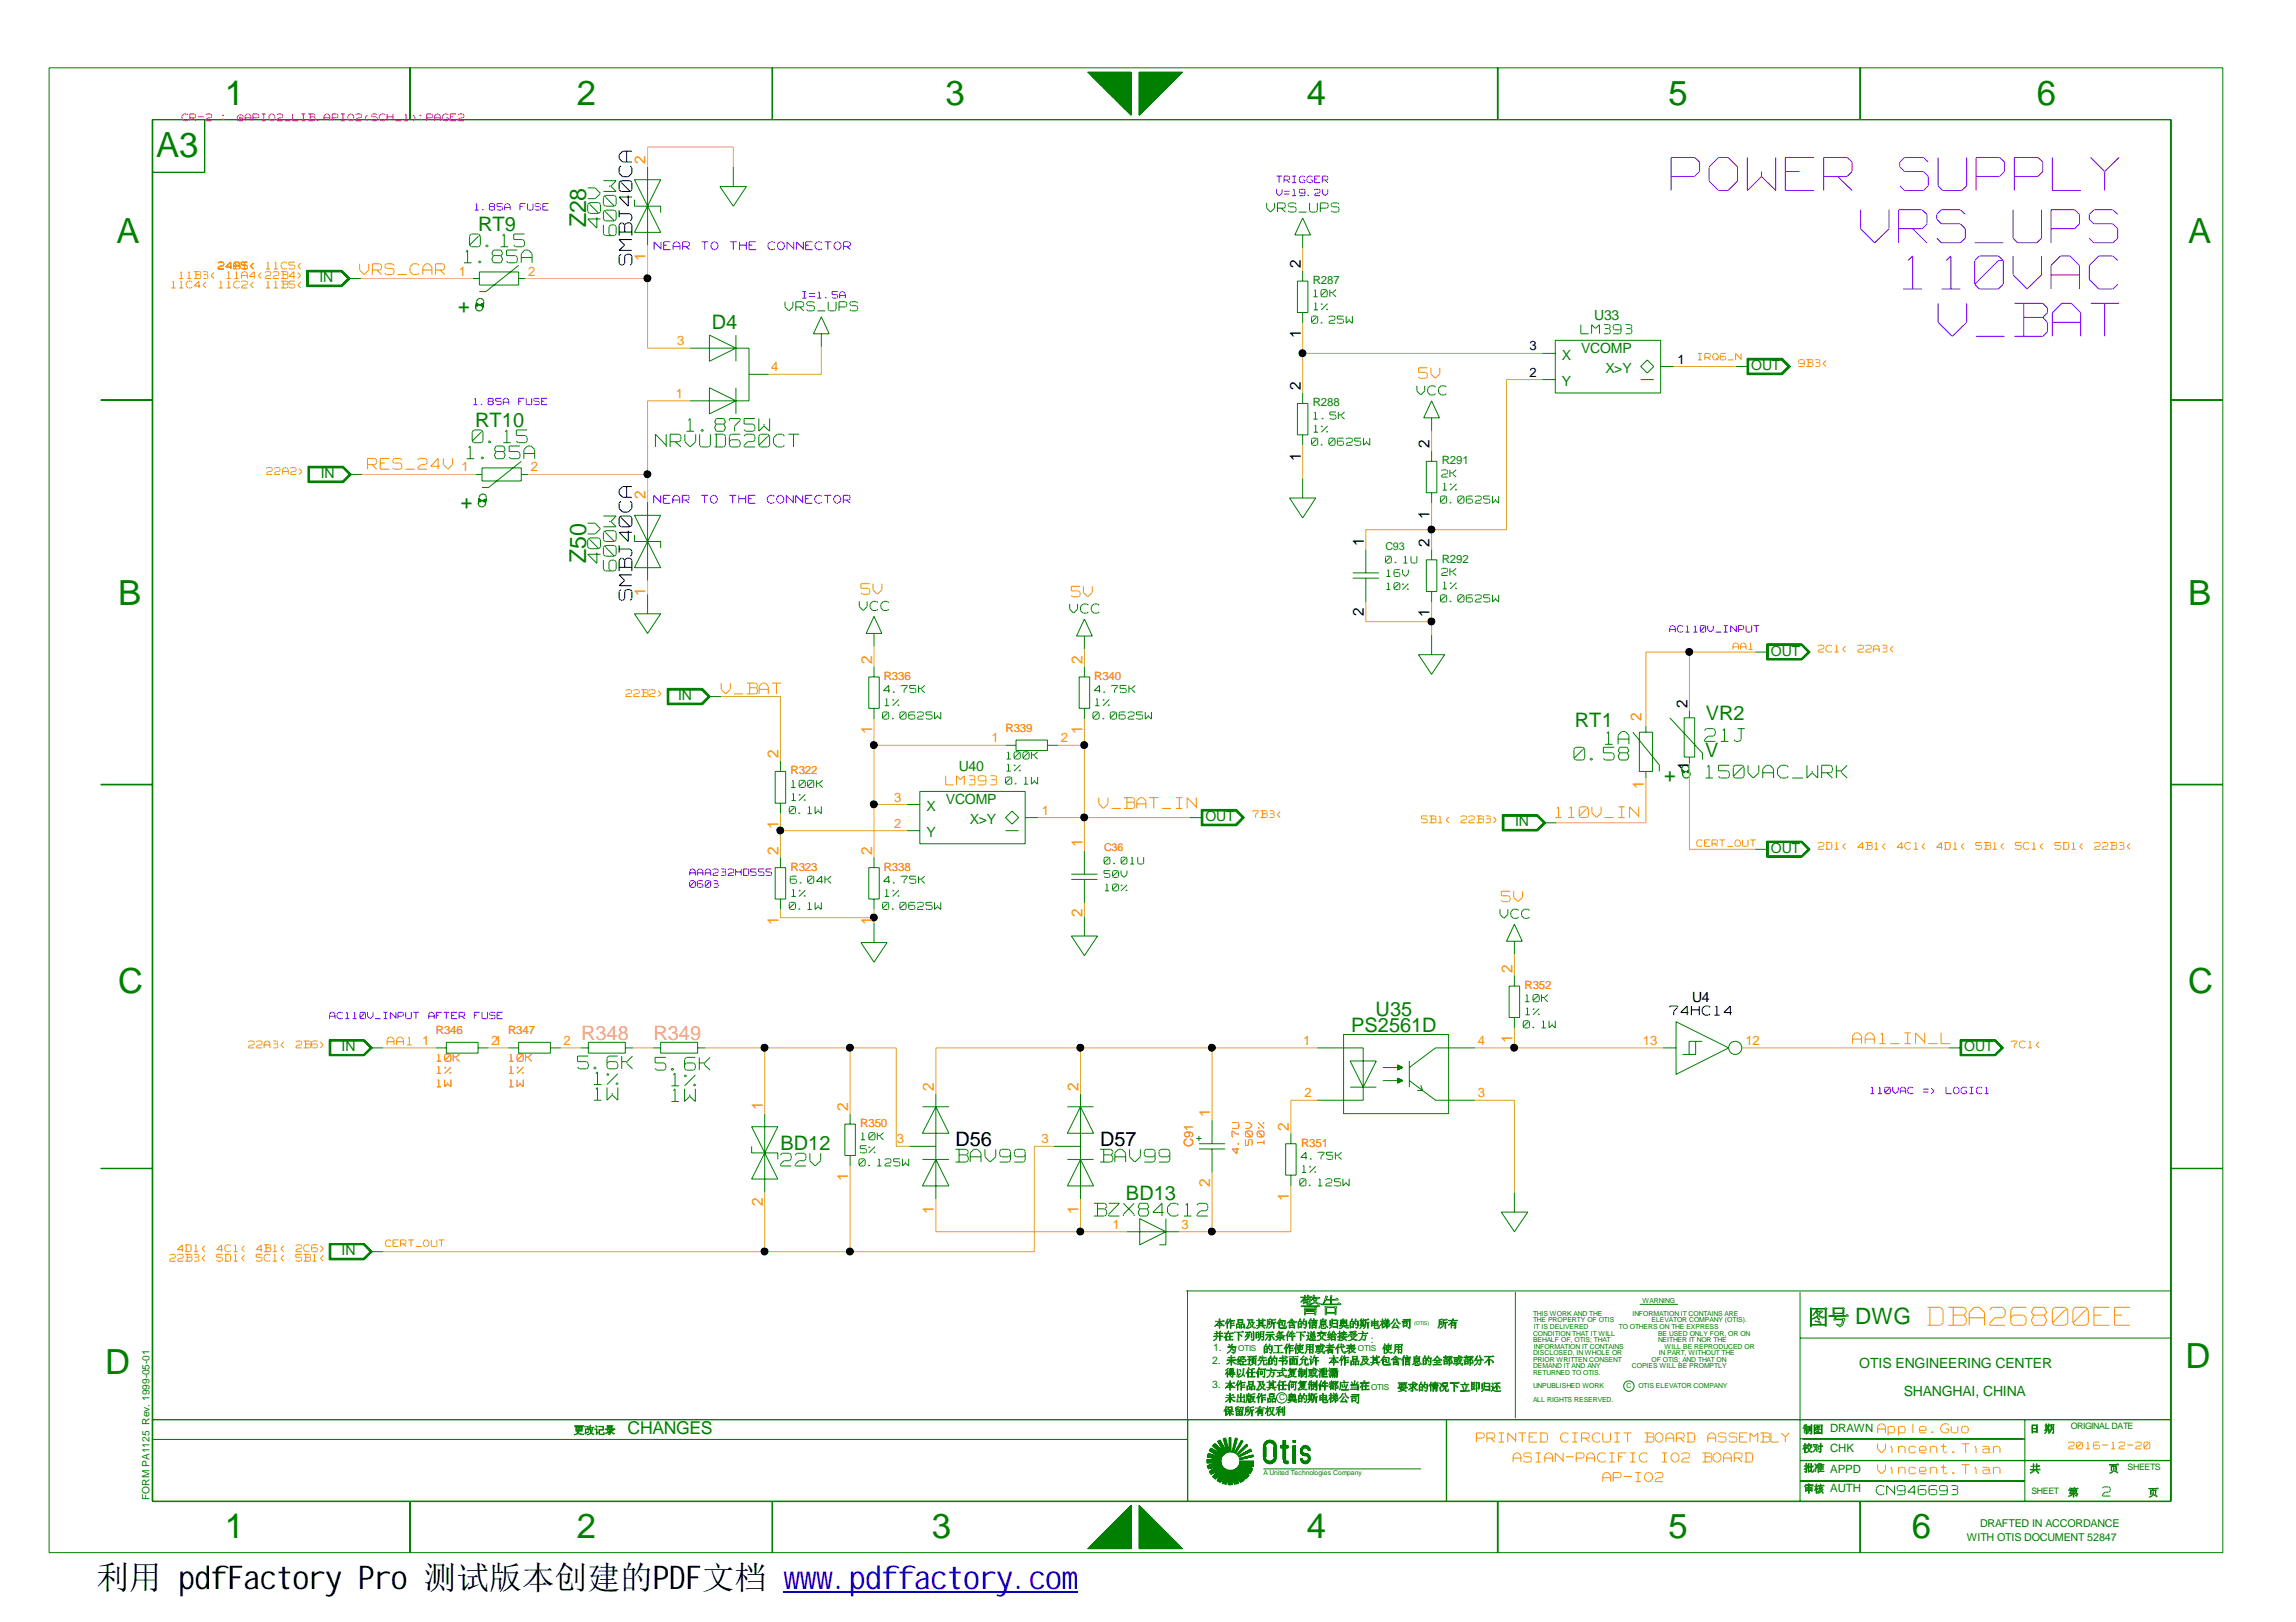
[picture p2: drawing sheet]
<svg xmlns="http://www.w3.org/2000/svg" width="297mm" height="210mm" viewBox="0 0 297 210" stroke-linecap="round" stroke-linejoin="round" font-family="sans-serif">
<defs><g id="words">
<g font-size="8.1" fill="#fff">
<text x="216.2" y="25.5">POWER SUPPLY</text>
<text x="240.7" y="32.3">VRS_UPS</text>
<text x="246.2" y="38.2">110VAC</text>
<text x="250.7" y="44.4">V_BAT</text>
</g>
<g font-size="4.5" fill="#008000">
<text x="29.1" y="13.6">1</text>
<text x="74.6" y="13.6">2</text>
<text x="122.3" y="13.6">3</text>
<text x="169.1" y="13.6">4</text>
<text x="215.9" y="13.6">5</text>
<text x="263.5" y="13.6">6</text>
<text x="20.2" y="20.4">A3</text>
<text x="15.1" y="31.4">A</text>
<text x="283.1" y="31.4">A</text>
<text x="15.3" y="78.2">B</text>
<text x="283.1" y="78.2">B</text>
<text x="15.3" y="128.5">C</text>
<text x="283.1" y="128.5">C</text>
<text x="13.6" y="177.8">D</text>
<text x="282.7" y="177.1">D</text>
<text x="29.1" y="199.1">1</text>
<text x="74.6" y="199.1">2</text>
<text x="120.6" y="199.1">3</text>
<text x="169.1" y="199.1">4</text>
<text x="215.9" y="199.1">5</text>
<text x="247.4" y="199.1">6</text>
</g>
<text font-size="4.4" fill="#fff" x="249.4" y="171.9">DBA26800EE</text>
<text font-size="4.2" x="12.5" y="205.6">利用 pdfFactory Pro 测试版本创建的PDF文档 www.pdffactory.com</text>
<g font-size="3.6" fill="#fff">
<text x="78.2" y="29.5" transform="rotate(-90 78.2 29.5)">40V</text>
<text x="80.3" y="30.5" transform="rotate(-90 80.3 30.5)">600W</text>
<text x="82.3" y="34.3" transform="rotate(-90 82.3 34.3)">SMBJ40CA</text>
<text x="78.2" y="72.9" transform="rotate(-90 78.2 72.9)">40V</text>
<text x="80.3" y="73.9" transform="rotate(-90 80.3 73.9)">600W</text>
<text x="82.3" y="77.7" transform="rotate(-90 82.3 77.7)">SMBJ40CA</text>
</g>
<g font-size="3.1" fill="#fff">
<text x="60" y="34.3">1.85A</text>
<text x="60.7" y="32.2">0.15</text>
<text x="60.4" y="59.7">1.85A</text>
<text x="61.1" y="57.6">0.15</text>
<text x="84.8" y="58.1">NRVUD620CT</text>
<text x="88.8" y="56.1">1.875W</text>
<text x="203.6" y="98.7">0.58</text>
<text x="207.6" y="96.6">1A</text>
<text x="220.5" y="96.2">21J</text>
<text x="220.6" y="101">150VAC_WRK</text>
<text x="74.7" y="138.6">5.6K</text>
<text x="76.8" y="142.7">1W</text>
<text x="76.8" y="140.6">1%</text>
<text x="84.8" y="138.8">5.6K</text>
<text x="86.9" y="140.8">1%</text>
<text x="86.9" y="142.8">1W</text>
<text x="101" y="151.2">22V</text>
<text x="123.6" y="150.7">BAV99</text>
<text x="142.3" y="150.7">BAV99</text>
<text x="141.5" y="157.7">BZX84C12</text>
</g>
<g font-size="3" fill="#008000">
<text x="75.8" y="29.4" transform="rotate(-90 75.8 29.4)">Z28</text>
<text x="75.8" y="72.8" transform="rotate(-90 75.8 72.8)">Z50</text>
</g>
<text font-size="2.9" fill="#008000" x="240" y="171.3">DWG</text>
<g font-size="2.7" fill="#fff">
<text x="46.5" y="35.8">VRS_CAR</text>
<text x="47.5" y="61">RES_24V</text>
<text x="93.3" y="90.1">V_BAT</text>
<text x="142.2" y="104.9">V_BAT_IN</text>
<text x="201.2" y="106.1">110V_IN</text>
<text x="239.6" y="135.4">AA1_IN_L</text>
</g>
<g font-size="2.6" fill="#008000">
<text x="61.8" y="29.9">RT9</text>
<text x="59.3" y="40.5">+</text>
<text x="92.1" y="42.6">D4</text>
<text x="61.5" y="55.3">RT10</text>
<text x="59.6" y="65.9">+</text>
<text x="203.8" y="94.1">RT1</text>
<text x="220.7" y="93.2">VR2</text>
<text x="215.3" y="101.1">+</text>
<text x="220.6" y="98">V</text>
<text x="178" y="131.5">U35</text>
<text x="174.8" y="133.5">PS2561D</text>
<text x="101" y="148.9">BD12</text>
<text x="145.7" y="155.3">BD13</text>
</g>
<g font-size="2.6" fill="#fff">
<text x="183.5" y="49.2">5V</text>
<text x="111.4" y="77.1">5V</text>
<text x="138.6" y="77.5">5V</text>
<text x="194.2" y="116.9">5V</text>
</g>
<g font-size="2.6" fill="#e8967a">
<text x="75.2" y="134.5">R348</text>
<text x="84.5" y="134.5">R349</text>
</g>
<g font-size="2.6">
<text x="123.6" y="148.4">D56</text>
<text x="142.3" y="148.4">D57</text>
</g>
<text font-size="2.3" fill="#008000" x="81.2" y="185.6">CHANGES</text>
<g font-size="2.2" fill="#fff">
<text x="163.9" y="27.7">VRS_UPS</text>
<text x="101.6" y="40.4">VRS_UPS</text>
<text x="204.5" y="43.4">LM393</text>
<text x="183.3" y="51.3">VCC</text>
<text x="111.2" y="79.2">VCC</text>
<text x="138.4" y="79.6">VCC</text>
<text x="122.3" y="101.8">LM393</text>
<text x="194.1" y="119.1">VCC</text>
<text x="216" y="131.6">74HC14</text>
<text x="242.9" y="185.6">Apple.Guo</text>
<text x="191" y="186.8">PRINTED</text>
<text x="195.7" y="189.4">ASIAN-PACIFIC</text>
<text x="201.8" y="186.8">CIRCUIT</text>
<text x="207.3" y="192">AP-IO2</text>
<text x="212.7" y="186.8">BOARD</text>
<text x="214.7" y="189.4">IO2 BOARD</text>
<text x="220.8" y="186.8">ASSEMBLY</text>
<text x="242.9" y="188.2">Vincent.Tian</text>
<text x="242.9" y="190.9">Vincent.Tian</text>
<text x="242.7" y="193.6">CN946693</text>
<text x="272" y="193.8">2</text>
</g>
<text font-size="2.1" fill="#008000" x="170.9" y="177.6">,</text>
<g font-size="2" fill="#ff8c00">
<text x="83.5" y="21.2" transform="rotate(-90 83.5 21.2)">2</text>
<text x="83.5" y="33.8" transform="rotate(-90 83.5 33.8)">1</text>
<text x="83.5" y="64.6" transform="rotate(-90 83.5 64.6)">2</text>
<text x="83.5" y="77.1" transform="rotate(-90 83.5 77.1)">1</text>
<text x="112.8" y="85.9" transform="rotate(-90 112.8 85.9)">2</text>
<text x="140" y="85.9" transform="rotate(-90 140 85.9)">2</text>
<text x="112.8" y="95" transform="rotate(-90 112.8 95)">1</text>
<text x="140" y="95" transform="rotate(-90 140 95)">1</text>
<text x="212.3" y="93.3" transform="rotate(-90 212.3 93.3)">2</text>
<text x="100.7" y="98.1" transform="rotate(-90 100.7 98.1)">2</text>
<text x="100.7" y="107.3" transform="rotate(-90 100.7 107.3)">1</text>
<text x="212.7" y="102.1" transform="rotate(-90 212.7 102.1)">1</text>
<text x="100.7" y="110.6" transform="rotate(-90 100.7 110.6)">2</text>
<text x="112.8" y="110.6" transform="rotate(-90 112.8 110.6)">2</text>
<text x="140" y="109.6" transform="rotate(-90 140 109.6)">1</text>
<text x="100.7" y="119.7" transform="rotate(-90 100.7 119.7)">1</text>
<text x="112.8" y="119.7" transform="rotate(-90 112.8 119.7)">1</text>
<text x="140" y="118.7" transform="rotate(-90 140 118.7)">2</text>
<text x="195.7" y="125.9" transform="rotate(-90 195.7 125.9)">2</text>
<text x="195.7" y="135" transform="rotate(-90 195.7 135)">1</text>
<text x="98.7" y="143.6" transform="rotate(-90 98.7 143.6)">1</text>
<text x="109.7" y="143.7" transform="rotate(-90 109.7 143.7)">2</text>
<text x="120.8" y="141.2" transform="rotate(-90 120.8 141.2)">2</text>
<text x="139.5" y="141.2" transform="rotate(-90 139.5 141.2)">2</text>
<text x="156.5" y="144.5" transform="rotate(-90 156.5 144.5)">1</text>
<text x="166.8" y="146.3" transform="rotate(-90 166.8 146.3)">2</text>
<text x="109.7" y="152.9" transform="rotate(-90 109.7 152.9)">1</text>
<text x="156.5" y="153.6" transform="rotate(-90 156.5 153.6)">2</text>
<text x="166.8" y="155.4" transform="rotate(-90 166.8 155.4)">1</text>
<text x="98.7" y="156.1" transform="rotate(-90 98.7 156.1)">2</text>
<text x="120.8" y="157.1" transform="rotate(-90 120.8 157.1)">1</text>
<text x="139.5" y="157.1" transform="rotate(-90 139.5 157.1)">1</text>
</g>
<g font-size="2">
<text x="168.3" y="34.7" transform="rotate(-90 168.3 34.7)">2</text>
<text x="168.3" y="43.8" transform="rotate(-90 168.3 43.8)">1</text>
<text x="168.3" y="50.5" transform="rotate(-90 168.3 50.5)">2</text>
<text x="168.3" y="59.6" transform="rotate(-90 168.3 59.6)">1</text>
<text x="185" y="58" transform="rotate(-90 185 58)">2</text>
<text x="176.4" y="70.6" transform="rotate(-90 176.4 70.6)">1</text>
<text x="185" y="70.8" transform="rotate(-90 185 70.8)">2</text>
<text x="185" y="67.1" transform="rotate(-90 185 67.1)">1</text>
<text x="176.4" y="79.7" transform="rotate(-90 176.4 79.7)">2</text>
<text x="185" y="79.9" transform="rotate(-90 185 79.9)">1</text>
<text x="218.3" y="91.7" transform="rotate(-90 218.3 91.7)">2</text>
<text x="218.5" y="99.6" transform="rotate(-90 218.5 99.6)">1</text>
</g>
<g font-size="2" fill="#fff">
<text x="160.6" y="149.3" transform="rotate(-90 160.6 149.3)">4.7U</text>
<text x="162.3" y="148.2" transform="rotate(-90 162.3 148.2)">50V</text>
<text x="163.9" y="148.1" transform="rotate(-90 163.9 148.1)">10%</text>
</g>
<g font-size="1.9" fill="#fff">
<text x="84.6" y="32.5">NEAR TO THE CONNECTOR</text>
<text x="84.6" y="65.3">NEAR TO THE CONNECTOR</text>
<text x="50.1" y="135.4">AA1</text>
</g>
<g font-size="1.8" fill="#008000">
<text x="41.3" y="36.5">IN</text>
<text x="206.2" y="41.5">U33</text>
<text x="202.1" y="46.5">X</text>
<text x="204.6" y="45.7">VCOMP</text>
<text x="226.6" y="47.9">OUT</text>
<text x="202.1" y="50">Y</text>
<text x="207.7" y="48.2">X&gt;Y</text>
<text x="41.5" y="61.9">IN</text>
<text x="229.1" y="84.9">OUT</text>
<text x="87.7" y="90.6">IN</text>
<text x="124" y="99.8">U40</text>
<text x="119.8" y="104.9">X</text>
<text x="122.4" y="104.1">VCOMP</text>
<text x="125.5" y="106.6">X&gt;Y</text>
<text x="156" y="106.3">OUT</text>
<text x="196" y="106.9">IN</text>
<text x="119.8" y="108.3">Y</text>
<text x="229.1" y="110.4">OUT</text>
<text x="44.2" y="136.1">IN</text>
<text x="254.1" y="136.1">OUT</text>
<text x="44.2" y="162.4">IN</text>
<text x="240.5" y="177.1">OTIS ENGINEERING CENTER</text>
<text x="246.3" y="180.7">SHANGHAI, CHINA</text>
</g>
<g font-size="1.8" fill="#fff">
<text x="169.9" y="38.6">10K</text>
<text x="170" y="40.3">1%</text>
<text x="169.7" y="42">0.25W</text>
<text x="169.7" y="57.8">0.0625W</text>
<text x="169.9" y="54.4">1.5K</text>
<text x="170" y="56.1">1%</text>
<text x="186.4" y="65.3">0.0625W</text>
<text x="186.5" y="61.9">2K</text>
<text x="186.6" y="63.6">1%</text>
<text x="186.5" y="74.6">2K</text>
<text x="186.6" y="76.4">1%</text>
<text x="186.4" y="78.1">0.0625W</text>
<text x="114.3" y="89.8">4.75K</text>
<text x="141.6" y="89.8">4.75K</text>
<text x="114.2" y="93.2">0.0625W</text>
<text x="114.5" y="91.5">1%</text>
<text x="141.4" y="93.2">0.0625W</text>
<text x="141.7" y="91.5">1%</text>
<text x="130.1" y="101.7">0.1W</text>
<text x="130.2" y="100">1%</text>
<text x="130.2" y="98.4">100K</text>
<text x="102.1" y="105.5">0.1W</text>
<text x="102.4" y="102.1">100K</text>
<text x="102.4" y="103.8">1%</text>
<text x="102.1" y="117.9">0.1W</text>
<text x="102.2" y="114.5">6.04K</text>
<text x="102.4" y="116.2">1%</text>
<text x="114.2" y="117.9">0.0625W</text>
<text x="114.3" y="114.5">4.75K</text>
<text x="114.5" y="116.2">1%</text>
<text x="197.3" y="129.8">10K</text>
<text x="197.4" y="131.5">1%</text>
<text x="56.5" y="137.5">10K</text>
<text x="65.9" y="137.5">10K</text>
<text x="197.1" y="133.2">0.1W</text>
<text x="56.5" y="139.1">1%</text>
<text x="56.5" y="140.8">1W</text>
<text x="65.9" y="139.1">1%</text>
<text x="65.9" y="140.8">1W</text>
<text x="111.3" y="149.4">5%</text>
<text x="111.4" y="147.7">10K</text>
<text x="111.1" y="151.1">0.125W</text>
<text x="168.1" y="153.6">0.125W</text>
<text x="168.3" y="150.2">4.75K</text>
<text x="168.4" y="151.9">1%</text>
</g>
<text font-size="1.8" x="218.9" y="129.6">U4</text>
<g font-size="1.7" fill="#fff">
<text x="23.5" y="15.8">CR-</text>
<text x="26.5" y="15.8">2</text>
<text x="28.6" y="15.8">: @APIO2_LIB.APIO2(SCH_1):PAGE2</text>
<text x="28.2" y="34.9">24B5&lt;</text>
<text x="28.2" y="34.9">24A1&lt;</text>
<text x="30" y="34.9">A</text>
<text x="34.4" y="34.9">11C5&lt;</text>
<text x="22.2" y="37.4">11C4&lt;</text>
<text x="23.2" y="36.2">11B3&lt;</text>
<text x="28.3" y="37.4">11C2&lt;</text>
<text x="29.3" y="36.2">11A4&lt; 22B4&gt;</text>
<text x="34.4" y="37.4">11B5&lt;</text>
<text x="232.7" y="47.6">9B3&lt;</text>
<text x="34.5" y="61.5">22A2&gt;</text>
<text x="179.2" y="73">0.1U</text>
<text x="179.4" y="74.8">16V</text>
<text x="179.4" y="76.5">10%</text>
<text x="235.2" y="84.5">2C1&lt;</text>
<text x="240.3" y="84.5">22A3&lt;</text>
<text x="80.9" y="90.3">22B2&gt;</text>
<text x="162.1" y="105.9">7B3&lt;</text>
<text x="183.9" y="106.6">5B1&lt;</text>
<text x="189" y="106.6">22B3&gt;</text>
<text x="142.8" y="112">0.01U</text>
<text x="142.8" y="113.7">50V</text>
<text x="235.2" y="110">2D1&lt;</text>
<text x="240.3" y="110">4B1&lt;</text>
<text x="245.4" y="110">4C1&lt;</text>
<text x="250.5" y="110">4D1&lt;</text>
<text x="255.6" y="110">5B1&lt;</text>
<text x="260.7" y="110">5C1&lt;</text>
<text x="265.9" y="110">5D1&lt;</text>
<text x="270.9" y="110">22B3&lt;</text>
<text x="143" y="115.5">10%</text>
<text x="32.1" y="135.7">22A3&lt;</text>
<text x="38.3" y="135.7">2B6&gt;</text>
<text x="260.2" y="135.7">7C1&lt;</text>
<text x="21.9" y="163.3">22B3&lt;</text>
<text x="22.9" y="162.1">4D1&lt;</text>
<text x="28" y="162.1">4C1&lt;</text>
<text x="28" y="163.3">5D1&lt;</text>
<text x="33.1" y="162.1">4B1&lt;</text>
<text x="33.1" y="163.3">5C1&lt;</text>
<text x="38.3" y="162.1">2C6&gt;</text>
<text x="38.3" y="163.3">5B1&lt;</text>
<text x="267.6" y="187.7">2016-12-20</text>
</g>
<g font-size="1.7" fill="#ff8c00">
<text x="59.4" y="35.7">1</text>
<text x="68.3" y="35.7">2</text>
<text x="87.6" y="44.7">3</text>
<text x="87.4" y="51.5">1</text>
<text x="99.8" y="48.1">4</text>
<text x="59.7" y="61">1</text>
<text x="68.7" y="61">2</text>
<text x="128.3" y="96.1">1</text>
<text x="137.2" y="96.1">2</text>
<text x="115.7" y="107.1">2</text>
<text x="115.7" y="103.7">3</text>
<text x="134.8" y="105.4">1</text>
<text x="54.6" y="135.2">1</text>
<text x="63.5" y="135.2">21</text>
<text x="72.9" y="135.2">2</text>
<text x="168.6" y="135.2">1</text>
<text x="191.2" y="135.2">4</text>
<text x="212.6" y="135.2">13</text>
<text x="225.8" y="135.2">12</text>
<text x="168.8" y="142">2</text>
<text x="191.2" y="142">3</text>
<text x="116" y="148">3</text>
<text x="134.7" y="148">3</text>
<text x="143.9" y="159">1</text>
<text x="152.9" y="159">3</text>
</g>
<g font-size="1.7">
<text x="197.9" y="45.4">3</text>
<text x="217" y="47">1</text>
<text x="197.9" y="48.7">2</text>
</g>
<text font-size="1.7" fill="#f00" x="154.3" y="148.4" transform="rotate(-90 154.3 148.4)">C91</text>
<g font-size="1.6" fill="#fff">
<text x="165.1" y="23.8">TRIGGER</text>
<text x="61.4" y="27.3">1.85A</text>
<text x="67.3" y="27.3">FUSE</text>
<text x="165.1" y="25.5">V=19.2V</text>
<text x="103.8" y="38.7">I=1.5A</text>
<text x="219.7" y="46.7">IRQ6_N</text>
<text x="61.3" y="52.5">1.85A</text>
<text x="67.1" y="52.5">FUSE</text>
<text x="216" y="81.9">AC110V_INPUT</text>
<text x="224.2" y="84.2">AA1</text>
<text x="89.2" y="113.4">AAA232HD555</text>
<text x="219.5" y="109.7">CERT_OUT</text>
<text x="89.2" y="114.9">0603</text>
<text x="42.6" y="132">AC110V_INPUT</text>
<text x="55.3" y="132">AFTER</text>
<text x="61.1" y="132">FUSE</text>
<text x="242" y="141.7">110VAC</text>
<text x="248.8" y="141.7">=&gt; LOGIC1</text>
<text x="49.9" y="161.4">CERT_OUT</text>
</g>
<g font-size="1.5" fill="#008000">
<text x="169.8" y="36.8">R287</text>
<text x="169.8" y="52.6">R288</text>
<text x="186.5" y="60.1">R291</text>
<text x="186.5" y="72.8">R292</text>
<text x="236.8" y="185.3">DRAWN</text>
<text x="236.8" y="187.9">CHK</text>
<text x="236.8" y="190.6">APPD</text>
<text x="236.8" y="193.1">AUTH</text>
</g>
<g font-size="1.5" fill="#f00">
<text x="114.3" y="88">R336</text>
<text x="141.6" y="88">R340</text>
<text x="130.1" y="94.7">R339</text>
<text x="102.3" y="100.2">R322</text>
<text x="102.3" y="112.7">R323</text>
<text x="114.3" y="112.7">R338</text>
<text x="197.2" y="128">R352</text>
<text x="56.4" y="133.9">R346</text>
<text x="65.7" y="133.9">R347</text>
<text x="111.3" y="145.9">R350</text>
<text x="168.3" y="148.4">R351</text>
</g>
<g font-size="1.4" fill="#008000">
<text x="179.2" y="71.1">C93</text>
<text x="177.3" y="173.8">:</text>
<text x="156.8" y="176.5">2.</text>
<text x="156.8" y="179.6">3.</text>
<text x="156.9" y="174.9">1.</text>
<text x="256.2" y="197.7">DRAFTED IN ACCORDANCE</text>
<text x="254.5" y="199.4">WITH OTIS DOCUMENT 52847</text>
</g>
<text font-size="1.4" fill="#f00" x="142.8" y="110.1">C36</text>
<text font-size="1.3" fill="#008000" x="19.3" y="194.1" transform="rotate(-90 19.3 194.1)">FORM PA1125 Rev. 1999-05-01</text>
<g font-size="1.1" fill="#008000">
<text x="160.2" y="174.9">OTIS</text>
<text x="175.7" y="174.9">OTIS</text>
<text x="177.4" y="179.8">OTIS</text>
<text x="165.5" y="181.2">C</text>
<text x="267.9" y="184.9">ORIGINAL DATE</text>
<text x="275.3" y="190.2">SHEETS</text>
<text x="262.8" y="193.4">SHEET</text>
</g>
<g font-size=".9" fill="#008000">
<text x="198.3" y="172.9">CONDITION THAT IT WILL</text>
<text x="198.3" y="173.7">BEHALF OF, OTIS; THAT</text>
<text x="198.3" y="171.1">THE PROPERTY OF OTIS</text>
<text x="198.3" y="170.3">THIS WORK AND THE</text>
<text x="198.4" y="172">IT IS DELIVERED</text>
<text x="209.4" y="172">TO OTHERS ON THE EXPRESS</text>
<text x="211.2" y="170.3">INFORMATION IT CONTAINS ARE</text>
<text x="212.5" y="168.6">WARNING</text>
<text x="213.7" y="171.1">ELEVATOR COMPANY (OTIS).</text>
<text x="214.5" y="172.9">BE USED ONLY FOR, OR ON</text>
<text x="214.5" y="173.7">NEITHER IT NOR THE</text>
<text x="198.3" y="176.2">PRIOR WRITTEN CONSENT</text>
<text x="198.3" y="175.4">DISCLOSED, IN WHOLE OR</text>
<text x="198.3" y="177.9">RETURNED TO OTIS.</text>
<text x="198.3" y="177.1">DEMAND IT AND ANY</text>
<text x="198.3" y="179.6">UNPUBLISHED WORK</text>
<text x="198.4" y="174.6">INFORMATION IT CONTAINS</text>
<text x="210.4" y="179.6">C</text>
<text x="211.1" y="177.1">COPIES WILL BE PROMPTLY</text>
<text x="212" y="179.6">OTIS ELEVATOR COMPANY</text>
<text x="213.7" y="176.2">OF OTIS; AND THAT ON</text>
<text x="214.6" y="175.4">IN PART, WITHOUT THE</text>
<text x="215.3" y="174.6">WILL BE REPRODUCED OR</text>
<text x="198.3" y="181.4">ALL RIGHTS RESERVED.</text>
<text x="163.4" y="190.9">A United Technologies Company</text>
</g>
<text font-size=".7" fill="#008000" x="183" y="171.5">(OTIS)</text>
</g></defs>
<path d="M23.5 16.1h35.4" fill="none" stroke="#fff" stroke-width=".18"/>
<g fill="none" stroke="#000" stroke-width=".13">
<path d="M80.6 19.6l-.5 .4M80.6 19.6h1.1M81.1 19.6v1.3M80.1 24.6l.2 .2M80.1 34.1l.2 .2M80.1 20.1v.4M80.1 21.7v.7M80.1 23.6v.9M80.1 27.2v.9M80.1 29.1v1.4M80.1 33.2v.9M80.1 20.5l.5 .5"/>
<path d="M80.1 22.4l.5 .5M80.1 25.5l1.2 1.2M80.1 31l.7 .7M80.1 25.5h1.6M80.1 27.7h1.4M80.1 30h1.6M80.1 31h1.6M80.1 32.4h1.6M80.3 23.4v.2M80.3 21.5l-.2 .2M80.3 23.4l-.2 .2M80.3 32.9l-.2 .2"/>
<path d="M80.3 34.3h.2M80.3 28.8l-.2 .3M80.4 28.8h.1M80.4 23.6l1.1 1.1M80.4 23.4h1.1M80.4 24.8h1.1M80.6 28.8l.2 .3M80.6 21h1.1M80.6 22.9h.6M80.8 31.8l-.7 .6M80.8 34.1l-.2 .2M80.8 29.1v.9"/>
<path d="M80.8 33.2v.9M81.1 32.9l-.3 .2M81.1 28.8l-.3 .3M81.1 28.8h.4M81.1 32.9h.4M81.3 25.3v1.3M81.5 21.5l.2 .2M81.5 23.4l.2 .2M81.5 27.7l.2 .2M81.5 28.8l.2 .3M81.5 32.9l.2 .2M81.7 24.6l-.2 .2"/>
<path d="M81.7 28.4l-.2 .2M81.7 34.1l-.2 .2M81.7 21.7v.7M81.7 23.6v.9M81.7 28v.3M81.7 29.1v1.4M81.7 33.2v.9M81.7 22.4l-.4 .5M80.1 68l.2 .2M80.1 77.5l.2 .2M80.1 63.5v.4M80.1 65.1v.7"/>
<path d="M80.1 67v.9M80.1 70.6v.9M80.1 72.5v1.4M80.1 76.6v.8M80.1 63.9l.5 .5M80.1 65.8l.5 .5M80.1 68.9l1.2 1.2M80.1 74.4l.7 .7M80.1 68.9h1.6M80.1 71h1.4M80.1 73.4h1.6M80.1 74.4h1.6"/>
<path d="M80.1 75.8h1.6M80.3 64.9l-.2 .2M80.3 66.8v.2M80.3 66.8l-.2 .2M80.3 76.3l-.2 .2M80.3 77.7h.2M80.3 72.2l-.2 .3M80.4 72.2h.1M80.4 67l1.1 1.1M80.4 66.8h1.1M80.4 68.2h1.1M80.6 72.2l.2 .2"/>
<path d="M80.6 63l-.5 .4M80.6 63h1.1M80.6 64.4h1.1M80.6 66.3h.6M80.8 75.2l-.7 .6M80.8 77.5l-.2 .2M80.8 72.5v.9M80.8 76.6v.8M81.1 76.3l-.3 .2M81.1 63v1.3M81.1 72.2l-.3 .3M81.1 72.2h.4"/>
<path d="M81.1 76.3h.4M81.3 68.7v1.3M81.5 64.9l.2 .2M81.5 66.8l.2 .2M81.5 71l.2 .3M81.5 72.2l.2 .3M81.5 76.3l.2 .2M81.7 68l-.2 .2M81.7 71.8l-.2 .2M81.7 77.5l-.2 .2M81.7 65.8l-.4 .5M81.7 65.1v.7"/>
<path d="M81.7 67v.9M81.7 71.3v.4M81.7 72.5v1.4M81.7 76.6v.8M216 130.2v.2M216.1 130.2h.9M216.5 130.9v.5M217 130.4l-.5 .5M217 130.2v.2M217.5 131h.9M218.3 130.2v1.2M218.3 130.2l-.9 .8"/>
<path d="M218.8 130.2v1.2M218.9 130.7h.9M219.8 130.2v1.2M220.2 130.6v.4M220.2 131l.4 .4M220.6 130.2l-.4 .3M220.6 131.4h.4M220.6 130.2h.4M221.1 130.2l.1 .2M221.2 131.2l-.1 .2M221.8 131.4h.7M222.1 130.2l-.1 .2"/>
<path d="M222.1 130.2v1.1M223.1 131h.9M223.9 130.2v1.2M223.9 130.2l-.9 .8"/>
</g>
<g fill="none" stroke="#f00" stroke-width=".13">
<path d="M56.5 138.9h.6M56.5 137.3h.6M56.8 139.7l-.2 .1M56.8 138l-.2 .1M56.8 136.4l-.2 .1M56.8 136.5v.8M56.8 138v.9M56.8 139.8v.8M57.5 138.1h.1M57.5 136.6v.6M57.5 138.1v.1M57.5 139.7v.9"/>
<path d="M57.5 137.2l.2 .1M57.6 138.2h.1M57.7 138.1v.1M57.7 136.4l-.2 .1M57.7 137.3h.5M57.7 136.4h.5M58.2 136.6l-.6 .6M58.2 138.8h.1M58.2 136.5h.1M58.2 138.8v.1M58.2 136.4l.1 .1M58.3 138.9h.1"/>
<path d="M58.3 136.6v.6M58.3 138.8v.1M58.3 139.7v.9M58.3 137.2l-.1 .1M58.3 138.1l-.8 .8M58.6 136.4v.9M58.7 136.8h.3M59 136.8v.2M59.1 137l.3 .3M59.4 136.4l-.4 .4M65.9 138.9h.5M65.9 137.3h.5"/>
<path d="M66.1 139.7l-.1 .1M66.1 138l-.1 .1M66.1 136.4l-.1 .1M66.1 136.5v.8M66.1 138v.9M66.1 139.8v.8M66.9 138.1h.1M66.9 136.6v.6M66.9 138.1v.1M66.9 139.7v.9M66.9 137.2l.1 .1M66.9 138.2h.1"/>
<path d="M67 138.1v.1M67 136.4l-.1 .1M67.1 137.3h.4M67.1 136.4h.4M67.5 136.6l-.6 .6M67.6 138.8h.1M67.6 138.8v.1M67.6 136.5h.1M67.6 136.4l.1 .1M67.6 138.9h.1M67.7 136.6v.6M67.7 138.8v.1"/>
<path d="M67.7 139.7v.9M67.7 137.2l-.1 .1M67.7 138.1l-.8 .8M68 136.4v.9M68 136.8h.3M68.4 136.8v.2M68.4 137l.4 .3M68.8 136.4l-.4 .4M56.5 140.6h.6M57.9 140.3l-.4 .3M57.9 140.1v.1M57.9 140.3l.4 .3"/>
<path d="M65.9 140.6h.5M67.2 140.3l-.3 .3M67.3 140.1v.1M67.3 140.3l.4 .3M159.4 146.4h.1M159.4 147.1h.1M159.4 145.3h.7M159.4 146h.7M159.4 146.4v.7M159.4 148.7l.6 .6M159.4 148.7h.9M159.6 146.4l.3 .3"/>
<path d="M159.9 146.7h.4M160 148.6v.7M160.1 145.3l.2 .1M160.1 148h.2M160.1 148v.1M160.2 148.1h.1M160.3 145.9l-.2 .1M160.3 145.4v.5M160.3 148v.1M161.1 147l.1 .1M161.1 145.3h.5M161.1 146h.5"/>
<path d="M161.1 146.5v.5M161.1 147.5v.7M161.1 148.2h.4M161.2 146.4v.1M161.2 146.4l-.1 .1M161.3 146.4h.5M161.3 147.1h.5M161.3 146.5l.5 .6M161.5 147.6v.6M161.6 147.5l-.1 .1M161.6 145.3l.4 .3M161.7 147.5h.1"/>
<path d="M161.9 146.4l.1 .1M161.9 147.5l.1 .1M162 145.7l-.4 .3M162 147l-.1 .1M162 148.1l-.1 .1M162 146.5v.5M162 147.6v.5M162.6 147l.2 .1M162.6 147.8l.2 .2M162.6 146.5v.5M162.7 147.8h.8M162.8 145.9h.1"/>
<path d="M162.8 145.9v.1M162.8 146.4v.1M162.8 146.4l-.2 .1M162.8 145.3l.7 .7M162.8 146.4h.6M162.8 147.1h.6M162.8 146h.1M162.8 146.5l.6 .6M162.9 145.9v.1M163.4 145.3h.1M163.4 145.3v.1M163.4 146.4l.1 .1"/>
<path d="M163.4 145.4h.1M163.5 145.3h.1M163.5 146.5v.5M163.5 147.6v.5M163.5 147l-.1 .1"/>
</g>
<g fill="none" stroke="#008000" stroke-width=".13">
<path d="M6.3 8.8h281.3v192.1h-281.3zM19.7 15.5v178.8h261.1v-178.8M26.5 15.5v6.8M26.5 15.5v6.8h-6.8M53 8.8v6.7M53.1 8.8v6.7M99.9 8.8v6.7M140.7 9.3h5.6v5.6zM140.8 9.3v.1M140.9 9.3v.2M141 9.3v.2M141 9.3v.3"/>
<path d="M141.1 9.3v.4M141.2 9.3v.5M141.3 9.3v.6M141.4 9.3v.6M141.4 9.3v.7M141.5 9.3v.8M141.6 9.3v.9M141.6 9.3v1M141.7 9.3v1M141.8 9.3v1.1M141.9 9.3v1.1M141.9 9.3v1.2"/>
<path d="M141.9 9.3v1.3M142 9.3v1.3M142.1 9.3v1.4M142.2 9.3v1.5M142.2 9.3v1.6M142.3 9.3v1.6M142.4 9.3v1.6M142.4 9.3v1.7M142.5 9.3v1.8M142.6 9.3v1.8M142.6 9.3v1.9M142.7 9.3v2"/>
<path d="M142.8 9.3v2.1M142.9 9.3v2.1M142.9 9.3v2.2M143 9.3v2.3M143 9.3v2.4M143.1 9.3v2.4M143.2 9.3v2.5M143.3 9.3v2.5M143.3 9.3v2.6M143.3 9.3v2.7M143.4 9.3v2.7M143.5 9.3v2.8"/>
<path d="M143.6 9.3v2.9M143.7 9.3v3M143.8 9.3v3M143.8 9.3v3.1M143.8 9.3v3.2M143.9 9.3v3.2M144 9.3v3.3M144.1 9.3v3.4M144.2 9.3v3.5M144.3 9.3v3.5M144.3 9.3v3.6M144.4 9.3v3.7"/>
<path d="M144.5 9.3v3.8M144.6 9.3v3.9M144.7 9.3v3.9M144.7 9.3v4M144.8 9.3v4.1M144.9 9.3v4.2M144.9 9.3v4.3M145 9.3v4.3M145.1 9.3v4.4M145.2 9.3v4.4M145.2 9.3v4.5M145.2 9.3v4.6"/>
<path d="M145.3 9.3v4.6M145.4 9.3v4.7M145.5 9.3v4.8M145.5 9.3v4.9M145.6 9.3v4.9M145.7 9.3v4.9M145.7 9.3v5M145.8 9.3v5.1M145.9 9.3v5.1M145.9 9.3v5.2M146 9.3v5.3M146.1 9.3v5.4"/>
<path d="M146.2 9.3v5.4M146.2 9.3v5.5M146.3 9.3v5.6M147.4 9.3h5.6l-5.6 5.6zM147.4 9.3v5.6M147.5 9.3v5.5M147.5 9.3v5.4M147.6 9.3v5.4M147.7 9.3v5.4M147.7 9.3v5.3M147.8 9.3v5.2M147.9 9.3v5.1"/>
<path d="M148 9.3v5.1M148 9.3v5M148 9.3v4.9M148.1 9.3v4.9M148.2 9.3v4.9M148.2 9.3v4.8M148.3 9.3v4.8M148.3 9.3v4.7M148.4 9.3v4.6M148.5 9.3v4.6M148.5 9.3v4.5M148.5 9.3v4.4"/>
<path d="M148.6 9.3v4.4M148.7 9.3v4.3M148.8 9.3v4.3M148.8 9.3v4.2M148.9 9.3v4.1M149 9.3v4M149.1 9.3v3.9M149.2 9.3v3.8M149.3 9.3v3.7M149.4 9.3v3.7M149.4 9.3v3.6M149.4 9.3v3.5"/>
<path d="M149.5 9.3v3.5M149.6 9.3v3.5M149.6 9.3v3.4M149.7 9.3v3.3M149.8 9.3v3.2M149.9 9.3v3.2M149.9 9.3v3.1M149.9 9.3v3M150 9.3v3M150.1 9.3v2.9M150.2 9.3v2.9M150.2 9.3v2.8"/>
<path d="M150.3 9.3v2.7M150.4 9.3v2.7M150.4 9.3v2.6M150.5 9.3v2.5M150.6 9.3v2.4M150.7 9.3v2.4M150.7 9.3v2.3M150.8 9.3v2.2M150.8 9.3v2.1M150.9 9.3v2.1M151 9.3v2.1M151 9.3v2"/>
<path d="M151.1 9.3v1.9M151.2 9.3v1.8M151.3 9.3v1.8M151.3 9.3v1.7M151.3 9.3v1.6M151.4 9.3v1.6M151.5 9.3v1.6M151.5 9.3v1.5M151.6 9.3v1.5M151.6 9.3v1.4M151.7 9.3v1.3M151.8 9.3v1.3"/>
<path d="M151.8 9.3v1.2M151.8 9.3v1.1M151.9 9.3v1.1M152 9.3v1M152.1 9.3v1M152.1 9.3v.9M152.2 9.3v.8M152.3 9.3v.7M152.4 9.3v.6M152.5 9.3v.5M152.6 9.3v.4M152.7 9.3v.4"/>
<path d="M152.7 9.3v.3M152.7 9.3v.2M152.8 9.3v.2M152.9 9.3v.2M152.9 9.3v.1M153 9.3v.1M193.7 8.8v6.7M193.8 8.8v6.7M240.6 8.8v6.7M240.7 8.8v6.7M19.7 22.3h6.8M39.7 35h4.5l1.1 1-1.1 1.1h-4.5z"/>
<path d="M39.8 35.1h4.4l1 .9-1 1h-4.4zM39.8 35.1h4.4l.9 .9-.9 1h-4.4zM39.9 35.2h4.3l.8 .8-.8 .9h-4.3zM45 36h1.7M60 34h1M60.5 32.4l-.2 .2M60.5 32.4v1.6M60.7 31.7l.3 .2M60.7 30.6v1.1M61 30.3l-.3 .2M61 31.9h.9M61 30.3h.9"/>
<path d="M61.2 36h.8M61.6 39.9v.2M61.6 39.9v.1M61.6 39l-.1 .8 .1 .3M61.7 38.9h.1M61.7 39l-.1 .9M61.7 38.9v.1M61.8 38.8h.1M61.8 38.7l-.1 .1M61.8 39.4h.5M61.8 39.3l-.1 .3 .1-.3M61.8 39.5h.5"/>
<path d="M61.8 38.7h.1M61.8 38.7l-.2 .3M61.8 38.7l.5-.1 .2 .1M61.8 39.3v.3M61.9 30.6l-1.1 1.1M61.9 33.8v.2M61.9 30.5h.2M61.9 30.3l.2 .2M61.9 33.8h.2M62 34h.1M62 35.2h5.1v1.7h-5.1zM62 38.6l-.1 .1"/>
<path d="M62.1 31.7l-.2 .2M62.1 30.6v1.1M62.2 33.8v.2M62.2 38.6l.2 .1M62.3 39.3l-.1 .3M62.4 39.3l-.1 .3M62.5 38.8l.1 .2M62.6 39l-.2 .9-.1 .2M62.6 39l-.1 .9-.1 .2M62.9 31.8v.1M62.9 31.7h.2M62.9 31.9h.2"/>
<path d="M63.1 31.7v.2M63.8 32.4l-.2 .4 .2 .3-.2 .4 .2 .5M63.9 34h.9M63.9 32.4h.9M63.9 33.1h.9M64.8 31.9h.9M64.8 32.4l.2 .4-.2 .3 .2 .4-.2 .5M65.2 30.3l-.2 .2M65.2 30.3v1.6M65.5 33.8l.2 .2M65.5 32.4v.7M65.6 32.4h1.3"/>
<path d="M65.6 33.1h1.1M65.8 34h.9M66.5 31.7l.2 .2M66.5 30.3v.7M66.5 31h1.1M66.5 30.3h1.4M66.7 31.9h.9M66.7 33.1l.2 .2M66.9 33.8l-.2 .2M66.9 33.4v.4M67.1 36h.8M67.1 34.3l-4.2 3.4h-.9"/>
<path d="M67.4 32.9v1.1M67.5 33.3h1.3M67.6 31l.3 .3M67.9 31.7l-.3 .2M67.9 31.3v.4M67.9 32.4l-.5 .4M67.9 32.4h.4M68.4 32.4l.4 .4M68.8 32.9v1.1M76 26.5v.9M76 27.4l.3 .2M76 24.3h1"/>
<path d="M76 25.7h1M76 28.3l1.2 1.2M76.1 28.3h1.6M76.3 26.3v.1M76.3 26.2l-.3 .2M76.3 26.5l1.1 1.1M76.3 26.2h1.1M76.3 27.6h1.1M77 24.3l.7 .7M77.2 28.1v1.4M77.5 26.2l.2 .2M77.6 25.1l-.6 .6"/>
<path d="M77.7 27.4l-.2 .2M77.7 26.5v.9M78.1 26.5l.2 .2M78.1 28.4l.2 .2M78.1 30.3l.2 .2M78.1 25.5v.9M78.1 27.4v.9M78.1 29.1v1.1M78.1 23.4h1.6M78.1 24.8h1.6M78.3 25.3v.2M78.3 27.2v.2"/>
<path d="M78.3 25.3l-.2 .2M78.3 27.2l-.2 .2M78.4 26.7h1.1M78.4 25.5l1.1 1.1M78.4 25.3h1.1M78.4 27.4l1.1 1.1M78.4 27.2h1.1M78.4 28.6h1.1M78.4 30.5h1.1M78.8 24.1h.2M78.8 30.3l.2 .2M78.8 29.4v.8"/>
<path d="M79 29.1l-.2 .2M79.1 24.1l.6 .7M79.1 29.1h.4M79.5 29.1l.2 .2M79.5 25.3l.2 .2M79.5 27.2l.2 .2M79.7 25.5v.9M79.7 27.4v.9M79.7 29.4v.8M79.7 26.5l-.2 .2M79.7 28.4l-.2 .2M79.7 30.3l-.2 .2"/>
<path d="M79.7 23.4l-.7 .7M82.1 23.3h3.4l-3.4 6.8h3.4zM82.1 25.8v.9h3.4v.8M83.8 21.6v10.2M93.1 24.1h3.5l-1.7 2.6zM94.9 21.6v2.5M101.6 39.7l.4 .5M101.6 39v.7M102.6 39v.7M102.6 39.7l-.5 .5M103 39h.8M103 39.1v1.1"/>
<path d="M103 39.7h.8M103.5 39.8l.5 .4M103.8 39l.2 .2M104 39.6l-.2 .1M104 39.3v.2M104.4 39.2v.1M104.4 39.4l.1 .2M104.5 39l-.1 .2M104.6 39h.6M104.6 39.6h.6M105.2 39l.2 .2M105.2 39.6l.2 .1"/>
<path d="M105.4 39.8v.2M107.1 39v1M108.2 39v1M108.5 39h.8M108.5 39.1v1.1M108.6 39.7h.7M109.4 39l.2 .2M109.6 39.6l-.2 .1M109.6 39.3v.2M109.9 39.2v.1M109.9 39.4l.2 .2M110.1 39l-.1 .2"/>
<path d="M110.2 39h.5M110.2 39.6h.5M110.8 39l.2 .2M110.8 39.6l.2 .1M111 39.8v.2M163.9 26.9l.4 .5M163.9 26.3v.6M164.9 26.3v.6M164.9 26.9l-.5 .5M165.3 26.3v1.1M165.3 26.3h.8M165.3 26.9h.8"/>
<path d="M165.8 27l.5 .4M166.1 26.3l.2 .1M166.3 26.5v.2M166.3 26.8l-.2 .1M166.7 26.4v.2M166.7 26.6l.1 .2M166.7 27.3l.1 .1M166.8 26.3l-.1 .1M166.9 26.3h.6M166.9 26.8h.6M166.9 27.4h.6M167.5 26.3l.2 .1"/>
<path d="M167.5 26.8l.2 .1M167.7 27v.2M167.7 27.3l-.2 .1M167.9 36.4h1.3v4h-1.3zM168 27.4h1M168.5 30.4v1.7M168.5 35v1.4M168.5 28.2l1 2.2h-2zM169.4 26.3v.9M169.4 27.3l.2 .1M169.6 27.4h.6M169.9 38.4h.6"/>
<path d="M170.2 37.5l-.1 .1M170.2 37.5v.9M170.2 39.2v.9M170.2 39.2l-.1 .1M170.4 26.3v.9M170.4 27.3l-.1 .1M170.8 26.3v1.1M170.8 26.3h.8M170.9 26.9h.7M170.9 37.6v.6M170.9 38.3l.1 .1M170.9 39.3v.1"/>
<path d="M170.9 39.3h.1M171 39.4h.1M171 37.5l-.1 .1M171.1 39.3v.1M171.1 38.4h.4M171.1 37.5h.4M171.5 37.6l-.6 .6M171.6 37.6h.1M171.6 37.5l.1 .1M171.6 40h.1M171.7 26.3l.1 .1M171.7 37.6v.6"/>
<path d="M171.7 38.3l-.1 .1M171.7 40v.1M171.7 39.3l-.8 .8M171.8 26.5v.2M171.8 26.8l-.1 .1M172 37.5v.9M172.1 37.9h.3M172.2 26.4v.2M172.2 26.6l.2 .2M172.2 27.3l.2 .1M172.4 26.3l-.1 .1M172.4 37.9v.1"/>
<path d="M172.4 26.3h.6M172.4 26.8h.6M172.4 27.4h.6M172.5 38.1l.3 .3M172.8 37.5l-.4 .4M173.1 26.3l.1 .1M173.1 26.8l.1 .1M173.2 27v.2M173.2 27.3l-.1 .1M13 51.8h6.7M13 51.7h6.7M60.4 59.4h.9"/>
<path d="M60.8 57.7l-.2 .3M60.8 57.8v1.5M61.1 57.1l.2 .2M61.1 55.9v1.1M61.3 55.6l-.2 .3M61.3 57.3h.9M61.3 55.6h.9M61.6 40.1l.3 .1M61.7 40.1l.1 .1M62.2 55.9l-1.1 1.1M62.3 40.1l-.2 .1M62.3 55.9h.1"/>
<path d="M62.3 55.6l.2 .3M62.3 59.2h.2M62.3 59.2v.2M62.3 40.1l-.5 .1M62.3 59.4h.2M62.5 55.9v1.1M62.5 57.1l-.2 .2M62.5 59.2v.2M63.2 57.1h.2M63.2 57.1v.2M63.2 57.3h.2M63.5 57.1v.2"/>
<path d="M64.2 57.7l-.2 .5 .2 .2-.2 .5 .2 .5M64.2 59.4h.9M64.2 57.7h.9M64.2 58.4h.9M65.1 57.3h1M65.2 57.7l.2 .5-.2 .2 .2 .5-.2 .5M65.6 55.6l-.2 .3M65.6 55.7v1.5M65.9 59.2l.2 .2M65.9 57.7v.7M65.9 57.7h1.4M65.9 58.4h1.1"/>
<path d="M66.1 59.4h.9M66.8 57.1l.2 .2M66.8 55.6v.8M66.8 56.4h1.1M66.8 55.6h1.4M67.1 57.3h.8M67.1 58.4l.2 .3M67.3 59.2l-.2 .2M67.3 58.7v.4M67.4 59.7l-4.2 3.4h-.8M67.8 58.2v1.2M67.8 58.7h1.3"/>
<path d="M68 56.4l.2 .2M68.2 57.1l-.2 .2M68.2 56.7v.3M68.2 57.7l-.4 .5M68.3 57.7h.4M68.7 57.7l.5 .5M69.2 58.2v1.2M84.8 56.2l1.3 1.4M84.8 56.2v1.6M86.2 56.2v1.6M86.7 56.2h1.1M86.7 56.2v1.6"/>
<path d="M86.7 57.2h1.1M87.4 57.2l.7 .6M87.9 56.2l.2 .2M88.1 56.9l-.2 .3M88.1 56.5v.4M88.6 57.2l.6 .6M88.6 56.2v.9M88.8 55.8h1M89.2 45.1h7.7v6.8h-7.7M89.3 54.2l-.2 .2M89.3 54.2v1.6M90 56.2v.9"/>
<path d="M90 57.2l-.7 .6M90.5 57.6l.2 .2M90.5 56.2v1.4M90.7 55.6h.2M90.7 55.6v.2M90.8 55.8h.1M90.8 57.8h.9M91 55.6v.2M91.8 50.2l3.4 1.7-3.4 1.7zM91.8 43.4l3.4 1.7-3.4 1.7zM91.9 57.6l-.2 .2M91.9 56.2v1.4"/>
<path d="M92.5 56.2h1.1M92.5 57.8h1.1M92.7 54.2l-.2 .4 .2 .3-.2 .4 .2 .5M92.7 56.2v1.6M92.7 55.8h.9M92.7 54.9h.9M92.7 54.2h.9M93.6 56.2l.3 .2M93.6 54.2l.3 .4-.3 .3 .3 .4-.3 .5M93.9 57.6l-.3 .2M93.9 56.5v1.1M94.4 57.6l.2 .2"/>
<path d="M94.4 54.2v.2M94.4 56.5v1.1M94.4 54.2h1.3M94.6 56.9l-.2 .2M94.6 56.2l-.2 .2M94.6 56.2h1.2M94.6 57.8h.9M94.6 56.9h.9M95 55.2v.6M95.2 43.4v3.4M95.2 50.2v3.4M95.5 56.9l.3 .3"/>
<path d="M95.7 54.5l-.7 .6M95.8 57.6l-.3 .2M95.8 54.2v.2M95.8 57.2v.4M96.3 54.2v.7M96.3 57.7v.1M96.3 55.6l.2 .2M96.3 57.8h1.4M96.3 54.9h1.1M96.3 54.2h1.4M96.5 56.2l-.2 .2M96.5 55.8h.9"/>
<path d="M96.5 56.2h.9M96.7 57.2l-.4 .4M96.8 57.2h.6M96.9 48.4h2.5M97.5 56.2l.2 .2M97.5 54.9l.2 .2M97.7 56.9l-.2 .3M97.7 55.6l-.2 .2M97.7 55.2v.4M97.7 56.5v.4M98.2 57.6l.2 .2M98.2 54.2v1.6"/>
<path d="M98.2 56.5v1.1M98.4 56.2l-.2 .2M98.4 56.2h.9M98.4 57.8h.9M98.8 55.2l-.6 .6M98.8 54.9v.2M98.8 55.1l.8 .7M99.3 56.5l-1.1 1.1M99.4 56.4h.1M99.4 56.2l.2 .2M99.6 57.6l-.2 .2M99.6 54.2v1.6"/>
<path d="M99.6 56.5v1.1M100.1 56.7v.6M100.1 57.4l.4 .4M100.5 56.2l-.4 .5M100.6 56.2h.6M100.6 57.8h.6M101.3 56.2l.2 .2M101.5 57.6l-.2 .2M102 56.2h1.4M102.7 56.2v1.6M104.4 40.1l.1 .1M104.6 40.2h.6"/>
<path d="M105.4 40.1l-.2 .1M105.7 40.2h1.1M106.3 41l1 2.2h-2.1zM106.3 43.2v1.7M107.1 40.1l.2 .1M107.4 40.2h.5M108.2 40.1l-.2 .1M109.9 40.1l.2 .1M110.2 40.2h.5M111 40.1l-.2 .1M167.9 52.2h1.3v4.1h-1.3zM168.5 40.4v1.4"/>
<path d="M168.5 50.9v1.3M168.5 56.3v1.3M169.7 41.1v.6M169.7 56.9v.6M169.7 57.5l.1 .1M169.7 41.7l.1 .1M169.8 56.7l-.1 .1M169.8 40.9l-.1 .1M169.8 57.6h.5M169.8 41.8h.5M169.8 56.7h.5M169.8 40.9h.5"/>
<path d="M169.9 54.2h.6M170 40.1h.5M170 55.9h.5M170.2 53.3l-.1 .1M170.2 53.4v.8M170.2 55v.9M170.2 55l-.1 .1M170.3 56.9l-.6 .6M170.3 41.1l-.6 .6M170.3 56.8h.1M170.3 56.7l.2 .1M170.3 41h.1"/>
<path d="M170.3 40.9l.2 .1M170.5 41.1v.6M170.5 56.9v.6M170.5 57.5l-.2 .1M170.5 41.7l-.2 .1M170.9 41.8h.1M170.9 57.5v.1M170.9 57.5h.1M170.9 41.7h.1M170.9 55.2v.1M170.9 55.1h.1M170.9 57.6h.1"/>
<path d="M171 55.3h.1M171 41.7v.1M171 54.2h.1M171 57.5v.1M171 54.1h.1M171.1 55.1v.2M171.1 54.2h.1M171.2 54.1v.1M171.6 40v.1M171.6 55.9h.1M171.6 55.8h.1M171.7 40.1h.1"/>
<path d="M171.7 55.9h.1M171.7 55.8v.1M171.7 55.1l-.8 .8M171.9 57.5l.1 .1M171.9 41.8h.1M171.9 56.9v.6M172 41.8h.7M172 53.3v.4M172 56.7l-.1 .1M172 54.1l.2 .1M172 40.9l-.1 .1M172.1 57.6h.5"/>
<path d="M172.1 53.7h.6M172.1 56.7h.5M172.1 53.3h.7M172.1 40.9h.5M172.2 41.5l-.3 .2M172.2 54.2h.5M172.2 41.5h.4M172.6 56.9l-.6 .6M172.6 56.8h.1M172.6 56.7l.1 .1M172.6 40.9l.1 .1M172.7 41.1v.1"/>
<path d="M172.7 56.9v.6M172.7 57.5l-.1 .1M172.7 53.7l.1 .2M172.7 41.3l-.1 .2M172.8 53.9v.2M172.8 54.1l-.1 .1M173 40.9v.4M173 56.9v.6M173 57.5l.1 .1M173 41.7l.1 .1M173.1 41.3h.6M173.1 40.9h.7"/>
<path d="M173.1 53.3v.9M173.1 57.1v.1M173.1 56.7l-.1 .1M173.2 57.6h.5M173.2 53.7h.3M173.2 57.1h.5M173.2 41.8h.5M173.2 56.7h.6M173.5 53.7v.2M173.6 53.9l.3 .3M173.7 57.1l.1 .1M173.7 41.3l.1 .2"/>
<path d="M173.8 41.5v.2M173.8 57.3v.2M173.8 57.5l-.1 .1M173.8 41.7l-.1 .1M173.9 53.3l-.4 .4M174.2 40.9v.9M174.2 57.5v.1M174.2 57.6h.8M174.3 56.7l-.1 .1M174.3 56.7h.5M174.4 57.2l-.2 .3M174.5 57.2h.3"/>
<path d="M174.5 41.5l-.3 .3M174.5 41.3v.1M174.5 41.5l.5 .3M174.8 56.7l.2 .1M175 40.9v.9M175 56.9v.1M175 57.1l-.2 .1M175.3 56.7v.4M175.3 57.5l.1 .1M175.3 57.1h.6M175.3 56.7h.8M175.4 57.6h.5"/>
<path d="M175.9 57.1l.2 .1M176.1 57.3v.2M176.1 57.5l-.2 .1M176.4 56.7v.9M176.7 57.3l-.3 .3M176.8 57.1v.1M176.8 57.2l.4 .4M177.2 56.7v.9M183.3 50.6l.5 .5M183.3 49.9v.7M184.3 49.9v.7M184.3 50.6l-.5 .5"/>
<path d="M184.5 59.7h1.4v4.1h-1.4zM184.7 50.3v.4M184.7 50.8l.3 .3M185 49.9l-.3 .4M185.1 49.9h.4M185.1 51.1h.4M185.2 54.1v1.7M185.2 58.3v1.4M185.2 51.9l1 2.2h-2zM185.5 49.9l.2 .2M185.7 50.9l-.2 .2M186.1 50.3v.4"/>
<path d="M186.1 50.8l.3 .3M186.4 49.9l-.3 .4M186.5 49.9h.4M186.5 51.1h.4M186.9 49.9l.2 .2M187.1 50.9l-.2 .2M199.5 49.1h1.7M199.5 45.7h1.7M201.2 44h13.6v6.9h-13.6zM204.5 42v1.2M204.6 43.2h.9M205.9 42l.5 .5"/>
<path d="M205.9 42.1v1.1M206.9 42.1v1.1M206.9 42l-.5 .5M207.5 43.2h.6M207.5 42h.6M207.6 42.5h.5M208.2 42l.1 .2M208.2 42.6l.1 .1M208.3 42.2v.1M208.3 42.7v.3M208.3 43l-.1 .2M208.3 42.3l-.1 .2"/>
<path d="M208.7 42.5l.2 .2M208.7 42.2v.3M208.7 43.2h.8M208.9 42l-.2 .2M208.9 42h.6M208.9 42.7h.6M209.5 42l.2 .2M209.7 42.6l-.2 .1M209.7 43l-.2 .2M209.7 42.2v.8M210.3 43.2h.6M210.3 42h.6"/>
<path d="M210.4 42.5h.5M210.9 42l.2 .2M211 42.6l.1 .1M211.1 42.2v.1M211.1 42.7v.3M211.1 43l-.2 .2M211.1 42.3l-.2 .2M212.3 47.4l.8-.8 .9 .8-.9 .9zM212.3 49.1h1.7M214.8 47.4h1.7M224.5 47.4h1.7M226 46.4h4.6l1 1-1 1.1h-4.6z"/>
<path d="M226.1 46.5h4.4l1 .9-1 1h-4.4zM226.1 46.5h4.4l.9 .9-.9 1h-4.4zM226.2 46.6h4.3l.8 .8-.8 .9h-4.3zM280.8 51.8h6.8M280.8 51.7h6.8M39.8 60.3h4.6l1.1 1.1-1.1 1.1h-4.6zM39.9 60.4h4.5l1 1-1 1h-4.5zM40 60.5h4.4l.9 .9-.9 .9h-4.4zM40 60.6h4.3l.9 .8-.9 .8h-4.3zM45.2 61.4h1.7M61.5 61.4h.9M62 65.5l.2 .1 .5-.1"/>
<path d="M62 64.4l-.2 .8 .1 .2M62 65.5l.2 .1M62 64.4l-.1 .8 .1 .2M62.1 64.1l-.1 .2M62.1 64.7h.6M62.1 64.6v.4v-.4M62.1 64.8h.6M62.1 64l.5-.1 .2 .2M62.2 64.6l-.1 .4M62.4 63.9l-.2 .1M62.4 60.6h5v1.6h-5zM62.6 63.9l.2 .2"/>
<path d="M62.6 65.5l-.2 .1M62.7 64.6l-.1 .4M62.7 64.6v.4M62.8 64.1l.1 .2M62.9 64.1v.2M62.9 64.4l-.1 .8-.1 .3M67.4 61.4h.9M76 69.9v.9M76 70.8l.3 .2M76 67.7h1M76 69.1h1M76 71.7l1.2 1.2"/>
<path d="M76.1 71.7h1.6M76.3 69.7v.1M76.3 69.6l-.3 .2M76.3 69.9l1.1 1.1M76.3 69.6h1.1M76.3 71h1.1M77 67.7l.7 .7M77.2 71.5v1.4M77.5 69.6l.2 .2M77.6 68.5l-.6 .6M77.7 70.8l-.2 .2M77.7 69.9v.9"/>
<path d="M78.1 69.9l.2 .2M78.1 71.8l.2 .2M78.1 73.7l.2 .2M78.1 68.9v.9M78.1 70.8v.9M78.1 72.5v1.1M78.1 66.8h1.6M78.1 68.2h1.6M78.3 68.7v.2M78.3 70.6v.2M78.3 68.7l-.2 .2M78.3 70.6l-.2 .2"/>
<path d="M78.4 70.8l1.1 1.1M78.4 70.1h1.1M78.4 68.9l1.1 1.1M78.4 68.7h1.1M78.4 70.6h1.1M78.4 72h1.1M78.4 73.9h1.1M78.8 67.5h.2M78.8 73.7l.2 .1M78.8 72.7v.9M79 72.5l-.2 .2M79.1 67.5l.6 .7"/>
<path d="M79.1 72.5h.4M79.5 72.5l.2 .2M79.5 68.7l.2 .2M79.5 70.6l.2 .2M79.7 69.9l-.2 .2M79.7 71.8l-.2 .2M79.7 73.7l-.2 .2M79.7 68.9v.9M79.7 70.8v.9M79.7 72.7v.9M79.7 66.8l-.7 .7M82.1 69.2v.9h3.4v.8"/>
<path d="M82.1 66.7h3.4l-3.4 6.8h3.4zM82.1 79.4h3.4l-1.7 2.6zM83.8 65v10.2M83.8 76.9v2.5M111.2 78.5l.4 .5M111.2 77.8v.7M112.2 77.8v.7M112.2 78.5l-.5 .5M112.6 78.2v.4M112.6 78.7l.3 .3M112.9 77.8l-.3 .4M112.9 77.8h.5"/>
<path d="M112.9 79h.5M113.1 79.8l1 2.2h-2zM113.4 77.8l.2 .2M113.6 78.8l-.2 .2M114 78.2v.4M114 78.7l.3 .3M114.3 77.8l-.3 .4M114.3 77.8h.5M114.3 79h.5M114.8 77.8l.2 .2M115 78.8l-.2 .2M138.4 78.8l.5 .5"/>
<path d="M138.4 78.2v.6M139.4 78.2v.6M139.4 78.8l-.5 .5M139.8 78.5v.5M139.8 79l.3 .3M140.1 78.2l-.3 .3M140.2 78.2h.4M140.2 79.3h.4M140.6 78.2l.2 .1M140.8 79.2l-.2 .1M141.2 78.5v.5M141.2 79l.3 .3"/>
<path d="M141.5 78.2l-.3 .3M141.6 78.2h.4M141.6 79.3h.4M142 78.2l.2 .1M142.2 79.2l-.2 .1M166.8 64.4h3.4l-1.7 2.6zM168.5 61.9v2.5M175 74.8h3.4M175 74.1h3.4M176.7 71.1v3M176.7 74.8v3.1M179.2 72.2v.5"/>
<path d="M179.2 72.7l.2 .2M179.4 76.3h.5M179.4 72l-.2 .1M179.4 74.6h.5M179.4 72.9h.4M179.4 72h.4M179.6 73.8v.8M179.6 75.5v.8M179.6 75.4l-.1 .1M179.6 73.7l-.1 .1M179.8 72.2l-.5 .5M179.9 72.1h.1"/>
<path d="M179.9 72l.1 .1M180 72.7l-.1 .2M180 72.2v.5M180.3 76.2l.2 .1M180.3 74.5l.2 .1M180.3 73.9v.5M180.3 75.6v.5M180.5 75.4l-.2 .1M180.5 74.1l-.1 .1M180.5 73.7l-.2 .1M180.5 72.7h.1M180.5 72.8v.1"/>
<path d="M180.5 76.3h.4M180.5 74.1h.4M180.5 75.4h.4M180.5 72.9h.1M180.5 74.6h.4M180.5 73.7h.6M180.6 72.7v.2M180.9 75.6l-.5 .5M181 75.5h.1M181 75.4l.1 .1M181 74.1l.1 .1M181.1 74.3v.1"/>
<path d="M181.1 75.6v.5M181.1 76.2l-.1 .1M181.1 74.5l-.1 .1M181.4 75.5h.1M181.4 73.7v.5M181.4 75.6v.1M181.4 74.2l.4 .4M181.5 75.7h.1M181.6 75.5v.2M181.6 72.9h.5M181.8 72v.8M181.8 72l-.1 .1"/>
<path d="M182.1 76.2v.1M182.1 76.2h.1M182.1 76.3h.1M182.2 73.7v.5M182.2 76.2v.1M182.2 75.5l-.8 .8M182.2 74.2l-.4 .4M182.5 72v.7M182.5 72.7l.2 .2M182.7 72.9h.4M183.3 72.7l-.1 .2M183.3 72v.7"/>
<path d="M184.5 72.4h1.4v4.2h-1.4zM185.2 63.8v1.3M185.2 71.1v1.3M185.2 76.6v1.3M186.4 64.4v.6M186.4 77.1v.6M186.4 77.8l.1 .1M186.4 65l.1 .1M186.5 77l-.1 .1M186.5 64.2l-.1 .1M186.5 61.7h.1M186.5 74.4v.1"/>
<path d="M186.5 77.9h.5M186.5 65.1h.5M186.5 77h.5M186.5 64.2h.5M186.5 61.7h.8M186.5 74.5h.8M186.6 60.8l-.1 .1M186.6 73.5l-.1 .2M186.6 63.4h.6M186.6 76.2h.6M186.6 60.8h.5M186.6 73.5h.5"/>
<path d="M186.7 61.4l-.2 .2M186.7 74.1l-.2 .3M186.8 61.4h.3M186.8 74.1h.3M186.9 75.3l-.1 .1M186.9 62.5v.9M186.9 75.3v.9M186.9 62.5l-.1 .1M187 64.4l-.6 .6M187 77.1l-.6 .6M187 77.1h.1M187 77l.2 .1"/>
<path d="M187 64.3h.1M187 64.2l.2 .1M187.2 77.8l-.2 .1M187.2 65l-.2 .1M187.2 60.8l.1 .1M187.2 73.5l.1 .2M187.2 64.4v.6M187.2 77.1v.6M187.3 61v.1M187.3 73.7v.2M187.3 61.2l-.1 .2M187.3 73.9l-.1 .2"/>
<path d="M187.6 60.8v.9M187.6 65v.1M187.6 73.5v1M187.6 77.8v.1M187.6 77.8h.1M187.6 65h.1M187.6 77.9h.1M187.6 65.1h.1M187.6 62.6h.1M187.6 62.7v.1M187.6 75.5h.1M187.6 61.2h.3"/>
<path d="M187.6 73.9h.3M187.6 75.4h.1M187.7 75.5h.1M187.7 62.8h.1M187.7 65v.1M187.7 77.8v.1M187.7 62.6v.2M187.7 75.4v.1M188 61.2v.2M188 74v.1M188 61.4l.4 .3M188 74.1l.4 .4"/>
<path d="M188.3 63.3h.1M188.3 63.3v.1M188.3 76.1v.1M188.3 76.1h.1M188.3 63.4h.1M188.3 76.2h.1M188.4 60.8l-.4 .4M188.4 73.5l-.4 .4M188.4 63.3v.1M188.4 76.1v.1M188.4 62.6l-.8 .8M188.4 75.4l-.8 .8"/>
<path d="M188.6 64.4v.6M188.6 77.1v.6M188.6 77.8l.1 .1M188.6 65l.1 .1M188.7 77l-.1 .1M188.7 64.2l-.1 .1M188.8 77.9h.4M188.8 65.1h.4M188.8 77h.4M188.8 64.2h.4M189.2 77.1l-.6 .6M189.2 64.4l-.6 .6"/>
<path d="M189.3 77.1h.1M189.3 77l.1 .1M189.3 64.3h.1M189.3 64.2l.1 .1M189.4 64.4v.6M189.4 77.1v.6M189.4 77.8l-.1 .1M189.4 65l-.1 .1M189.7 64.4v.6M189.7 77.1v.6M189.7 77.8l.1 .1M189.7 65l.1 .1"/>
<path d="M189.8 77.4l-.1 .1M189.8 77l-.1 .1M189.8 64.6l-.1 .1M189.8 64.2l-.1 .1M189.9 77.9h.4M189.9 65.1h.4M189.9 77.4h.4M189.9 77h.6M189.9 64.6h.4M189.9 64.2h.6M190.4 77.4l.1 .1M190.4 64.6l.1 .1"/>
<path d="M190.5 64.8v.2M190.5 77.6v.1M190.5 77.8l-.1 .1M190.5 65l-.1 .1M190.8 65v.1M190.8 77.8v.1M190.9 77.9h.7M190.9 65.1h.7M191 77l-.2 .1M191 64.2l-.2 .1M191 77h.5M191 64.2h.5"/>
<path d="M191.1 77.5l-.3 .3M191.1 64.7l-.3 .3M191.1 77.5h.4M191.1 64.7h.4M191.5 77l.1 .1M191.5 64.2l.1 .1M191.6 64.4v.1M191.6 77.1v.2M191.6 77.4l-.1 .1M191.6 64.6l-.1 .1M191.9 77.8l.2 .1M191.9 65l.2 .1"/>
<path d="M191.9 64.2v.4M191.9 77v.4M192 77.4h.6M192 77h.7M192 64.6h.6M192 64.2h.7M192.1 77.9h.5M192.1 65.1h.5M192.6 77.4l.1 .1M192.6 64.6l.1 .1M192.7 77.8l-.1 .1M192.7 64.8v.2"/>
<path d="M192.7 77.6v.1M192.7 65l-.1 .1M193.1 64.2v.9M193.1 77v.9M193.4 77.6l-.3 .3M193.4 64.8l-.3 .3M193.5 64.6v.1M193.5 77.4v.1M193.5 77.5l.4 .4M193.5 64.7l.4 .4M193.9 64.2v.9M193.9 77v.9"/>
<path d="M86.3 89.1h4.6l1 1-1 1.1h-4.6zM86.4 89.2h4.4l1 .9-1 1.1h-4.4zM86.4 89.3h4.4l.9 .8-.9 1h-4.4zM86.5 89.3h4.3l.8 .8-.8 .9h-4.3zM91.6 90.1h1.7M100.3 99.8h1.3v4.1h-1.3zM101 98.5v1.3M112.4 87.6h1.3v4.1h-1.3zM113.1 82v1.7M113.1 86.2v1.4M113.1 91.7v1.4M114.2 92.9l.1 .2"/>
<path d="M114.2 92.3v.6M114.3 92.1l-.1 .2M114.3 93.1h.5M114.3 89.4h.8M114.3 92.1h.5M114.5 91.3h.5M114.7 90.4l-.1 .1M114.7 90.4v.9M114.8 92.3l-.6 .6M114.9 92.3h.1M114.9 92.1l.1 .2M115 92.9l-.1 .2"/>
<path d="M115 88.7v.9M115 92.3v.6M115 88.7l-.7 .7M115.4 92.9h.1M115.4 93v.1M115.5 90.5h.1M115.5 90.6h.1M115.5 93.1h.1M115.6 89.5v.1M115.6 92.9v.2M115.6 89.5h.1M115.6 89.6h.1"/>
<path d="M115.6 90.5v.1M115.7 89.5v.1M116.2 91.2h.1M116.2 91.2v.1M116.2 91.3h.1M116.3 91.2v.1M116.3 90.5l-.8 .8M116.4 92.3v.6M116.4 92.9l.1 .2M116.5 92.1l-.1 .2M116.6 88.7v.1M116.6 93.1h.5"/>
<path d="M116.6 92.1h.5M116.6 88.7h.7M117 89.3v.3M117.1 92.3l-.6 .6M117.1 92.3h.1M117.1 92.1l.1 .2M117.2 92.9l-.1 .2M117.2 92.3v.6M117.3 88.9l-.3 .4M117.4 88.7v.1M117.6 92.9l.1 .2M117.6 92.3v.6"/>
<path d="M117.7 89.5l.1 .1M117.7 92.5l-.1 .1M117.7 92.1l-.1 .2M117.7 88.7v.4M117.7 89.1h.6M117.7 93.1h.5M117.7 88.7h.8M117.7 92.5h.5M117.7 92.1h.7M117.9 89.6h.4M118.2 92.5l.2 .2M118.4 89.1l.1 .2"/>
<path d="M118.4 92.7v.2M118.4 92.9l-.2 .2M118.5 89.3v.2M118.5 89.5l-.1 .1M118.7 93v.1M118.7 93.1h.8M118.8 92.1l-.1 .2M118.8 88.7v.9M118.8 92.1h.5M118.9 89.1h.3M118.9 92.7l-.2 .2M119 92.7h.3"/>
<path d="M119.2 89.1v.2M119.3 89.3l.3 .3M119.3 92.1l.2 .2M119.5 92.3v.2M119.5 92.5l-.2 .2M119.6 88.7l-.4 .4M119.8 92.9l.1 .2M119.8 92.1v.4M119.8 92.5h.6M119.8 92.1h.8M120 93.1h.4M120.5 92.5l.1 .2"/>
<path d="M120.6 92.9l-.1 .2M120.6 92.7v.2M120.9 92.1v.9M121.2 92.7l-.3 .4M121.3 92.5v.1M121.3 92.7l.4 .4M121.7 92.1v.9M130.1 96.4h1.3M130.2 99.8h.6M130.2 98.2h.6M130.5 97.3l-.2 .1M130.5 98.9l-.2 .1"/>
<path d="M130.5 97.3v.9M130.5 98.9v.9M131.2 98.1l.1 .1M131.2 99h.1M131.2 97.5v.6M131.2 99v.1M131.2 99.1h.1M131.3 97.3l-.1 .1M131.3 99v.1M131.4 98.2h.4M131.4 97.3h.4M131.4 95.8h4.1v1.3h-4.1z"/>
<path d="M131.8 97.5l-.6 .6M131.9 97.4h.1M131.9 97.3l.1 .1M131.9 99.7h.1M131.9 99.7v.1M131.9 99.8h.1M132 99l-.8 .8M132 98.1l-.1 .1M132 97.5v.6M132 99.7v.1M132.3 98.1l.2 .1M132.3 97.5v.6"/>
<path d="M132.5 97.3l-.2 .1M132.5 98.2h.5M132.5 97.3h.5M133 97.5l-.6 .6M133 97.4h.1M133 97.3l.1 .1M133.1 98.1l-.1 .1M133.1 97.5v.6M133.4 97.3v.9M133.5 97.7h.3M133.8 97.7v.1M133.9 97.9l.3 .3"/>
<path d="M134.2 97.3l-.4 .4M135.5 96.4h1.4M139.6 87.6h1.4v4.1h-1.4zM140.3 82.3v1.7M140.3 86.2v1.4M140.3 91.7v1.4M140.3 80.1l1 2.2h-2zM141.4 92.9l.1 .2M141.4 92.3v.6M141.5 92.1l-.1 .2M141.6 93.1h.4M141.6 92.1h.4"/>
<path d="M141.6 89.4h.8M141.7 91.3h.5M141.9 90.4l-.1 .1M141.9 90.4v.9M142 92.3l-.6 .6M142.1 92.1l.1 .2M142.1 92.3h.1M142.2 92.9l-.1 .2M142.2 92.3v.6M142.2 88.7v.9M142.2 88.7l-.6 .7M142.7 92.9h.1"/>
<path d="M142.7 93v.1M142.7 90.5h.1M142.7 90.6h.1M142.7 93.1h.1M142.8 89.5h.1M142.8 89.5v.1M142.8 92.9v.2M142.8 90.5v.1M142.8 89.6h.1M142.9 89.5v.1M143.4 91.2h.1M143.4 91.2v.1"/>
<path d="M143.4 91.3h.1M143.5 91.2v.1M143.5 90.5l-.8 .8M143.6 92.9l.2 .2M143.6 92.3v.6M143.8 92.1l-.2 .2M143.8 93.1h.5M143.8 88.7v.1M143.8 92.1h.5M143.8 88.7h.8M144.2 89.3v.3M144.3 92.3l-.6 .6"/>
<path d="M144.3 92.3h.1M144.3 92.1l.1 .2M144.4 92.9l-.1 .2M144.4 92.3v.6M144.6 88.9l-.4 .4M144.6 88.7v.1M144.8 92.9l.1 .2M144.8 92.3v.6M144.9 92.5l-.1 .1M144.9 92.1l-.1 .2M144.9 89.5l.1 .1M144.9 88.7v.4"/>
<path d="M144.9 89.1h.6M144.9 93.1h.5M144.9 88.7h.8M144.9 92.5h.5M144.9 92.1h.7M145.1 89.6h.4M145.5 92.5l.1 .2M145.6 92.7v.2M145.6 92.9l-.1 .2M145.6 89.1l.1 .2M145.7 89.5l-.1 .1M145.7 89.3v.2"/>
<path d="M145.9 93v.1M146 93.1h.7M146 92.1l-.1 .2M146 88.7v.9M146.1 89.1h.3M146.1 92.1h.5M146.2 92.7l-.3 .2M146.2 92.7h.4M146.4 89.1v.2M146.5 89.3l.4 .3M146.6 92.1l.1 .2M146.7 92.3v.2"/>
<path d="M146.7 92.5l-.1 .2M146.9 88.7l-.5 .4M147 92.9l.2 .2M147 92.1v.4M147.1 92.5h.6M147.1 92.1h.7M147.2 93.1h.5M147.7 92.5l.1 .2M147.8 92.9l-.1 .2M147.8 92.7v.2M148.2 92.1v.9M148.5 92.7l-.3 .4"/>
<path d="M148.5 92.5v.1M148.5 92.7l.5 .4M149 92.1v.9M183.5 84.7h3.4l-1.7 2.6zM185.2 82.1v2.6M203.6 98.1l.2 .3M203.6 97v1.1M203.8 96.7l-.2 .3M203.9 98.4h.9M203.9 96.7h.9M204.8 97l-1.1 1.1M204.8 97h.2"/>
<path d="M204.8 96.7l.2 .3M205 98.1l-.2 .3M205 97v1.1M205.7 98.1h.3M205.7 98.2v.2M205.8 98.4h.2M206 98.1v.3M207.4 98.1l.2 .3M207.4 96.7v.7M207.5 97.4h1.1M207.5 96.7h1.3M207.6 96.3h1"/>
<path d="M207.7 98.4h.9M208.1 94.7l-.2 .2M208.1 94.7v1.6M208.6 97.4l.2 .3M208.8 98.1l-.2 .3M208.8 97.7v.4M209.3 95.2v1.1M209.4 95.6h1.3M209.5 96.7l-.2 .5 .2 .2-.2 .5 .2 .5M209.6 98.4h.9M209.6 97.4h.9M209.6 96.7h.9"/>
<path d="M209.8 94.7l-.5 .4M209.8 94.7h.4M210.3 94.7l.4 .4M210.5 96.7l.2 .5-.2 .2 .2 .5-.2 .5M210.7 95.2v1.1M211.2 94.8l3.5 4.2v.8M212.1 94.8h1.7v5h-1.7zM212.9 93.9v.9M212.9 99.8v.9M216 92.9l4.3 4.6v.8M217.6 99.5l.1 .8M217.7 99.2l-.1 .2"/>
<path d="M217.7 99.1l.5-.1 .2 .2M217.8 99.8h.6M217.8 99.9h.6M217.8 99.7l.1 .3M217.9 92.9h1.3v5.1h-1.3zM217.9 99l-.1 .1M218.1 99l.3 .2M218.4 99.7v.3M218.4 99.2l.1 .2M218.5 99.5l.2 .8-.2-.8M218.6 92v.9M218.6 98v.8"/>
<path d="M220.5 95.8v.1M220.6 95.9h1.3M220.7 94.3l-.2 .2M220.8 94.3h.9M221 95.3l-.5 .4M221 95.3h.7M221.1 99l-.2 .3M221.1 99.1v1.5M221.7 94.3l.2 .2M221.9 95l-.2 .3M221.9 94.6v.4M222.3 99v.8"/>
<path d="M222.4 99h1.3M222.4 99.8h1.1M222.6 95.9h1M223.1 94.3l-.2 .2M223.1 94.3v1.6M223.5 99.8l.2 .2M224.2 99.3v1.1M224.3 95.7l.2 .2M224.5 99l-.3 .3M224.5 99h.9M224.6 95.9h.4M224.8 94.3h.9"/>
<path d="M225.3 95.7l-.3 .2M225.3 94.3v1.4M225.4 99.3l-1.1 1.1M225.4 99.3h.2M225.4 99l.2 .3M225.6 99.3v1.1M226.1 99v1M227.1 84.4h1.7M227.5 99v1M228 99.5v1.2M228.5 99l-.5 .5M228.6 99h.3"/>
<path d="M228.6 83.3h4.5l1.1 1.1-1.1 1h-4.5zM228.6 83.4h4.5l1 1-1 1h-4.5zM228.7 83.5h4.3l1 .9-1 .9h-4.3zM228.8 83.5h4.2l.9 .9-.9 .8h-4.2zM229 99l.4 .5M229.4 99.5v1.2M230 99.5v.7M230.4 99l-.4 .5M230.5 99h.6M231.1 99l.3 .3M233.8 99v1.6M234.4 99.8v.2"/>
<path d="M235.2 99v1.6M235.7 99h1.1M235.7 99.1v1.6M236.9 99l.2 .3M237.1 99.8l-.2 .2M237.1 99.3v.4M237.6 99v1.7M237.6 99.8h.6M238.3 99.8v.2M239 99l-.7 .8M13 101.5h6.7M13 101.6h6.7"/>
<path d="M100.3 112.3h1.3v4h-1.3zM101 103.9v1.4M101 110.9v1.4M101 116.3v1.4M102.1 105.2l.1 .1M102.1 117.6l.1 .1M102.1 104.5v.6M102.1 116.9v.6M102.2 104.4l-.1 .1M102.2 114.2l.2 .1M102.2 116.8l-.1 .1M102.2 113.6v.5"/>
<path d="M102.3 117.7h.4M102.3 105.3h.4M102.3 116.8h.4M102.3 104.4h.4M102.4 113.8l-.1 .1M102.4 113.4l-.2 .1M102.4 101.9h.5M102.4 113.8h.5M102.4 114.3h.5M102.4 116h.6M102.4 103.6h.6M102.4 113.4h.6"/>
<path d="M102.6 101l-.1 .1M102.6 101v.9M102.7 102.7l-.2 .1M102.7 115.1l-.2 .1M102.7 102.7v.9M102.7 115.1v.9M102.7 116.9l-.5 .6M102.7 104.5l-.5 .6M102.8 116.8l.1 .1M102.8 116.9h.1M102.8 104.5h.1M102.8 104.4l.1 .1"/>
<path d="M102.9 105.2l-.1 .1M102.9 113.8l.1 .1M102.9 117.6l-.1 .1M102.9 104.5v.6M102.9 116.9v.6M103 114v.1M103 114.2l-.1 .1M103.3 117.6h.1M103.3 105.2h.1M103.3 105.2v.1M103.3 117.6v.1M103.4 101.8l.1 .1"/>
<path d="M103.4 115.2h.1M103.4 117.7h.1M103.4 102.8h.1M103.4 101.1v.6M103.4 102.8v.1M103.4 115.2v.1M103.4 105.3h.1M103.4 115.3h.1M103.4 102.9h.1M103.5 105.2v.1M103.5 117.6v.1M103.5 114.2h.1"/>
<path d="M103.5 101l-.1 .1M103.5 102.8v.1M103.5 114.2v.1M103.5 115.2v.1M103.5 114.3h.1M103.5 101.9h.5M103.5 101h.5M103.6 114.2v.1M104 101.1l-.6 .6M104.1 101l.1 .1M104.1 115.9h.1M104.1 101.1h.1"/>
<path d="M104.1 103.5h.1M104.1 103.5v.1M104.1 115.9v.1M104.1 116h.1M104.1 103.6h.1M104.2 101.8l-.1 .1M104.2 101.1v.6M104.2 103.5v.1M104.2 115.9v.1M104.2 102.8l-.8 .8M104.2 115.2l-.8 .8M104.5 114.2l.1 .1"/>
<path d="M104.5 101.8l.1 .1M104.5 117.7h.5M104.5 105.3h.5M104.5 101.1v.6M104.5 113.6v.5M104.6 113.4l-.1 .1M104.6 101l-.1 .1M104.6 114.3h.5M104.6 113.4h.5M104.6 101.9h.5M104.6 101h.5M104.7 104.4l-.1 .1"/>
<path d="M104.7 116.8l-.1 .1M104.7 104.4v.9M104.7 116.8v.9M105.1 101.1l-.6 .6M105.1 113.6l-.6 .5M105.2 113.4l.1 .1M105.2 101.1h.1M105.2 101l.1 .1M105.2 113.5h.1M105.3 101.8l-.1 .1M105.3 114.2l-.1 .1M105.3 101.1v.6"/>
<path d="M105.3 113.6v.5M105.5 104.4v.9M105.5 116.8v.9M105.6 101v.9M105.7 101.4h.3M105.7 114.1h.7M105.8 105l-.3 .3M105.8 117.4l-.3 .3M105.8 104.7v.2M105.8 117.2v.1M105.8 104.9l.5 .4M105.8 117.3l.5 .4"/>
<path d="M106 101.4v.1M106 101.6l.4 .3M106.3 104.4v.9M106.3 116.8v.9M106.3 113.4l-.7 .7M106.3 113.4v.9M106.4 101l-.4 .4M106.7 113.4v.9M106.8 113.8h.3M107.1 113.8v.1M107.1 114l.4 .3M107.5 113.4l-.4 .4"/>
<path d="M112.4 112.3h1.3v4h-1.3zM113.1 110.9v1.4M113.1 116.3v1.4M113.1 119.4v2.6M114.2 117.6l.1 .1M114.2 116.9v.6M114.3 116.8l-.1 .1M114.3 117.7h.5M114.3 114.1h.8M114.3 116.8h.5M114.5 116h.5M114.7 115.1l-.1 .1"/>
<path d="M114.7 115.1v.9M114.8 116.9l-.6 .6M114.9 116.9h.1M114.9 116.8l.1 .1M115 117.6l-.1 .1M115 113.4v.9M115 116.9v.6M115 113.4l-.7 .7M115.4 117.6v.1M115.4 117.6h.1M115.5 115.2v.1M115.5 115.2h.1"/>
<path d="M115.5 117.7h.1M115.5 115.3h.1M115.6 114.2h.1M115.6 114.2v.1M115.6 117.6v.1M115.6 114.3h.1M115.6 115.2v.1M115.7 114.2v.1M116.2 115.9v.1M116.2 115.9h.1M116.2 116h.1M116.3 115.9v.1"/>
<path d="M116.3 115.2l-.8 .8M116.4 117.6l.1 .1M116.4 116.9v.6M116.5 116.8l-.1 .1M116.6 113.4v.1M116.6 117.7h.5M116.6 116.8h.5M116.6 113.4h.7M117 114v.3M117.1 116.9l-.6 .6M117.1 116.8l.1 .1M117.1 116.9h.1"/>
<path d="M117.2 117.6l-.1 .1M117.2 116.9v.6M117.3 107.5h1.7M117.3 104.1h1.7M117.3 113.6l-.3 .3M117.4 113.4v.1M117.6 117.6l.1 .1M117.6 116.9v.6M117.7 114.2l.1 .1M117.7 117.2l-.1 .1M117.7 116.8l-.1 .1M117.7 113.4v.4"/>
<path d="M117.7 113.8h.6M117.7 117.7h.5M117.7 113.4h.8M117.7 117.2h.5M117.7 116.8h.7M117.9 114.3h.4M118.2 117.2l.2 .1M118.4 113.8l.1 .1M118.4 117.4v.1M118.4 117.6l-.2 .1M118.5 114.2l-.1 .1M118.5 114v.1"/>
<path d="M118.7 117.6v.1M118.7 117.7h.8M118.8 116.8l-.1 .1M118.8 113.4v.9M118.8 116.8h.5M118.9 113.8h.3M118.9 117.3l-.2 .3M119 117.3h.3M119 102.4h13.6v6.8h-13.6zM119.2 113.8v.1M119.3 114l.3 .3M119.3 116.8l.2 .1"/>
<path d="M119.5 116.9v.2M119.5 117.2l-.2 .1M119.6 113.4l-.4 .4M119.8 117.6l.1 .1M119.8 116.8v.4M119.8 117.2h.6M119.8 116.8h.8M120 117.7h.4M120.5 117.2l.1 .1M120.6 117.4v.1M120.6 117.6l-.1 .1M120.9 116.8v.9"/>
<path d="M121.2 117.4l-.3 .3M121.3 117.2v.1M121.3 117.3l.4 .4M121.7 116.8v.9M130.1 101.4l.1 .1M130.1 107.5h1.7M130.1 100.7v.6M130.2 100.6l-.1 .1M130.3 101.5h.4M130.3 100.6h.4M130.7 100.7l-.6 .6M130.8 100.7h.1"/>
<path d="M130.8 100.6l.1 .1M130.9 101.4l-.1 .1M130.9 100.7v.6M130.9 105l.9 .8-.9 .9-.8-.9zM131.3 101.4h.1M131.3 101.4v.1M131.4 101.5h.1M131.4 101.4v.1M132.5 101.5h.5M132.6 105.8h1.7M132.7 100.6l-.1 .1M132.7 100.6v.8"/>
<path d="M133.4 100.6v.8M133.8 101.1l-.4 .4M133.8 100.9v.2M133.8 101.1l.4 .4M134.2 100.6v.8M138.6 113.8h3.4M138.6 113.1h3.4M140.3 110.1v3M140.3 113.8v3.1M140.3 118.6v2.5M142.8 111.1v.5M142.8 112.7v.3"/>
<path d="M142.8 113.4l.2 .2M142.8 111.7l.2 .1M142.9 112.7h.7M142.9 113h.5M143 115.3h.5M143 110.9l-.2 .2M143 111.8h.4M143 110.9h.4M143 113.6h.4M143.2 114.4l-.1 .1M143.2 114.4v.8M143.4 111.1l-.5 .5"/>
<path d="M143.5 113l.1 .2M143.5 111.1h.1M143.5 110.9l.1 .2M143.6 113.4l-.1 .2M143.6 111.1v.5M143.6 113.2v.2M143.6 111.7l-.1 .1M143.9 115.2l.2 .1M143.9 113.4l.2 .2M143.9 112.8v.6M143.9 114.6v.5M144.1 114.4l-.2 .1"/>
<path d="M144.1 112.7l-.2 .1M144.1 111.7h.1M144.1 111.7v.1M144.1 115.3h.4M144.1 111.8h.1M144.1 114.4h.4M144.1 113.6h.4M144.1 112.7h.4M144.2 111.7v.1M144.5 114.6l-.5 .5M144.5 112.8l-.5 .6M144.6 114.5h.1"/>
<path d="M144.6 114.4l.1 .1M144.6 112.8h.1M144.6 112.7l.1 .1M144.7 115.2l-.1 .1M144.7 113.4l-.1 .2M144.7 112.8v.6M144.7 114.6v.5M145 114.5h.1M145 111.1v.5M145 112.7v.4M145 114.6v.1M145 111.7l.2 .1"/>
<path d="M145 113.2l.4 .3M145.1 114.7h.1M145.2 114.5v.2M145.2 110.9l-.2 .2M145.2 111.8h.4M145.2 110.9h.4M145.6 111.1l-.5 .5M145.7 115.2h.1M145.7 115.2v.1M145.7 111.1h.1M145.7 110.9l.1 .2M145.7 115.3h.1"/>
<path d="M145.8 114.5l-.8 .8M145.8 111.1v.5M145.8 112.7v.4M145.8 115.2v.1M145.8 111.7l-.1 .1M145.8 113.2l-.4 .4M146.2 111.8h.5M146.5 110.9l-.2 .2M146.5 111v.8M147.2 111.7l.1 .1M147.2 110.9v.7M147.4 111.8h.4"/>
<path d="M148 111.7l-.2 .1M148 110.9v.7M153.9 105.8h1.7M155.4 104.7h4.6l1 1.1-1 1.1h-4.6zM155.4 104.8h4.5l1 1-1 1h-4.5zM155.5 104.9h4.4l.9 .9-.9 .9h-4.4zM155.6 105h4.3l.8 .8-.8 .9h-4.3zM194.1 118.3l.4 .5M194.1 117.7v.6M194.4 105.4h4.5l1.1 1.1-1.1 1h-4.5zM194.4 105.5h4.5l1 1-1 1h-4.5zM194.5 105.6h4.3l1 .9-1 .9h-4.3z"/>
<path d="M194.6 105.6h4.2l.9 .9-.9 .8h-4.2zM195.1 117.7v.6M195.1 118.3l-.5 .5M195.5 118v.5M195.5 118.5l.3 .3M195.8 117.7l-.3 .3M195.8 117.7h.5M195.8 118.8h.5M195.9 119.6l1 2.2h-2zM196.3 117.7l.2 .1M196.5 118.7l-.2 .1M196.8 118v.5"/>
<path d="M196.8 118.5l.4 .3M197.2 117.7l-.4 .3M197.2 117.7h.5M197.2 118.8h.5M197.7 117.7l.2 .1M197.9 118.7l-.2 .1M199.7 106.5h1.7M217.7 100.3l.1 .2M217.7 100.4l.1 .1M217.7 100.3h.1M217.8 100.4h.1M217.8 100.6h.1"/>
<path d="M217.8 100v-.3v.3M217.8 100.6l.2 .1 .5-.1M217.9 100.6l.2 .1M218.4 100l-.1-.3 .1 .3M218.4 100.6l-.1 .1M218.6 100.5h.1M218.6 100.3l-.1 .2M218.7 100.3l-.2 .3M220.6 100.7h1M222.3 100.5l.2 .2M222.6 100.7h.9M223.7 100.5l-.2 .2"/>
<path d="M223.7 100v.4M224.2 100.5l.3 .2M224.5 100.7h.9M225.6 100.5l-.2 .2M226.1 100l.7 .6M227.1 109.9h1.7M227.5 100l-.7 .7M228.1 100h1.3M228.6 108.9h4.5l1.1 1-1.1 1h-4.5zM228.6 108.9h4.5l1 1-1 1h-4.5zM228.7 109h4.3l1 .9-1 .9h-4.3zM228.8 109h4.2l.9 .9-.9 .9h-4.2z"/>
<path d="M230 100.2l.4 .5M230.5 100.7h.6M231.4 100.5l-.3 .2M231.9 100.7h1.4M234.4 100l-.6 .7M234.4 100l.8 .7M235.7 100h1.1M236.4 100l.7 .7M238.3 100l.7 .7M280.8 101.5h6.8M280.8 101.6h6.8M42.6 134.5h4.5l1.1 1.1-1.1 1h-4.5z"/>
<path d="M42.6 134.6h4.5l1 1-1 1h-4.5zM42.7 134.7h4.4l.9 .9-.9 .9h-4.4zM42.8 134.7h4.2l.9 .9-.9 .9h-4.2zM47.9 135.6h1.7M56.4 135.6h1.3M57.7 134.9h4.1v1.4h-4.1zM61.8 135.6h1.4M65.7 135.6h1.4M67.1 134.9h4.1v1.4h-4.1zM71.2 135.6h1.4M74.7 136.7v.7M74.7 138.1l.2 .2"/>
<path d="M74.8 137.4h1.1M74.8 136.7h1.3M75 138.3h.9M75.1 135.6h1M75.9 137.4l.2 .2M76.1 134.9h4.8v1.4h-4.8zM76.1 137.7v.4M76.1 138.1l-.2 .2M76.8 138.1h.2M76.8 138.1v.2M76.9 138.3h.1M77.1 138.1v.2"/>
<path d="M77.3 138.7l-.2 .3M77.3 138.7v1.6M78.5 139h.2M78.5 137v1.1M78.5 139v.2M78.5 138.1l.2 .2M78.6 139.2h.1M78.7 139v.2M78.7 137.4l-.1 .2M78.7 136.7l-.2 .2M78.8 138.3h.9M78.8 137.4h.9"/>
<path d="M78.8 136.7h1.1M79.7 137.4l.2 .2M79.9 137.7v.4M79.9 138.1l-.2 .2M79.9 139l-1.4 1.3M80.4 136.7v1.6M80.5 137.4h.6M80.9 135.6h1M81.1 137.4v.2M81.2 137.7l.6 .6M81.8 136.7l-.7 .7M84.5 135.6h1"/>
<path d="M84.8 138.3l.2 .2M84.8 136.8v.8M84.8 137.6h1.1M84.8 136.8h1.3M85 138.5h.9M85.5 134.9h4.8v1.4h-4.8zM85.9 137.6l.2 .2M86.1 138.3l-.2 .2M86.1 137.9v.3M86.9 138.3h.2M86.9 138.3v.2M86.9 138.5h.2"/>
<path d="M87.1 138.3v.2M87.3 138.9l-.2 .2M87.3 138.9v1.6M88.6 138.3l.2 .2M88.6 139.1h.1M88.6 137.1v1.1M88.6 139.2v.1M88.6 139.3h.1M88.8 137.6l-.2 .2M88.8 136.8l-.2 .3M88.8 139.1v.2M88.8 138.5h.9"/>
<path d="M88.8 137.6h.9M88.8 136.8h1.2M89.7 137.6l.3 .2M90 138.3l-.3 .2M90 137.9v.3M90 139.1l-1.4 1.4M90.3 135.6h1M90.5 136.8v1.7M90.5 137.6h.6M91.1 137.6v.2M91.2 137.9l.7 .6M91.9 136.8l-.8 .8"/>
<path d="M111.4 122h3.4l-1.7 2.5zM138.6 121.1h3.4l-1.7 2.6zM170.4 135.6h6v6.8h-6M173.8 133.9h13.6v10.2h-13.6zM174.7 137.3h3.4l-1.7 3.4zM178.9 138.1h2.6M178.9 139.8h2.6M180.8 138.4h.1M180.8 138.4h.3M180.8 138.3h.3M180.8 137.9h.1M180.8 137.9h.2"/>
<path d="M180.8 138h.3M180.8 137.9h.3M180.8 139.5h.1M180.8 139.6h.2M180.8 139.6h.3M180.8 139.7h.3M180.8 137.8l.7 .3-.7 .4zM180.8 139.5l.7 .3-.7 .4zM180.8 138.1h.6M180.8 138.3h.4M180.8 138.2h.5M180.8 138.2h.6"/>
<path d="M180.8 138h.5M180.8 138.1h.5M180.8 139.9h.5M180.8 139.9h.6M180.8 140h.4M180.8 139.8h.6M180.8 139.8h.5M180.8 139.7h.4M182.3 137.3v3.4M182.3 139.8l3.4 2.6h5.1M190.8 135.6h-5.1l-3.4 2.5M195.2 127.6h1.4v4.1h-1.4z"/>
<path d="M195.9 121.8v1.7M195.9 126.2v1.4M195.9 131.7v1.3M197.1 132.9l.1 .1M197.1 132.3v.6M197.2 132.1l-.1 .1M197.2 133h.5M197.2 132.1h.5M197.3 129.6h.6M197.4 131.3h.5M197.6 128.7l-.2 .1M197.6 128.7v.9"/>
<path d="M197.6 130.4l-.1 .1M197.6 130.4v.9M197.7 132.3l-.6 .6M197.7 132.2h.1M197.7 132.1l.2 .1M197.9 132.9l-.2 .1M197.9 132.3v.6M198.3 132.9h.1M198.3 132.9v.1M198.3 130.5h.1M198.3 128.9v.6M198.3 130.6v.1"/>
<path d="M198.3 129.5l.2 .1M198.3 133h.1M198.4 130.7h.1M198.4 132.9v.1M198.5 130.5v.2M198.5 128.7l-.2 .1M198.5 129.6h.5M198.5 128.7h.5M199 128.9l-.6 .6M199 131.2h.1M199 131.2v.1M199 128.8h.1"/>
<path d="M199 128.7l.1 .1M199.1 131.3h.1M199.1 130.5l-.8 .8M199.1 128.9v.6M199.1 131.2v.1M199.1 129.5l-.1 .1M199.4 133h.6M199.4 128.7v.9M199.5 129.1h.3M199.7 132.1l-.1 .1M199.7 132.1v.9M199.8 129.1v.2"/>
<path d="M199.9 129.3l.3 .3M200.2 128.7l-.4 .4M200.4 132.1v.9M200.7 132.7l-.3 .3M200.8 132.5v.1M200.8 132.6l.4 .4M201.2 132.1v.9M215.1 135.6h1.7M216.8 132.2l6.8 3.4-6.8 3.4zM219.4 134.8v1.7h-1.7M220.2 134.8h-1.7v1.7M252.1 135.6h1.7"/>
<path d="M253.6 134.5h4.5l1.1 1.1-1.1 1h-4.5zM253.7 134.6h4.4l1 1-1 1h-4.4zM253.7 134.7h4.4l.9 .9-.9 .9h-4.4zM253.8 134.7h4.3l.8 .9-.8 .9h-4.3zM13 151.2h6.7M76.8 140.3h1M76.8 142.4h1M77.3 140.7l-.2 .3M77.3 140.8v1.5M78.5 140.7v1.6M79.2 141.7l-.7 .7M79.2 141.4v.3"/>
<path d="M79.2 141.7l.7 .7M79.7 140.1h.2M79.7 140.2v.1M79.8 140.3h.1M79.9 140.1v.2M79.9 140.7v1.6M86.9 140.5h.9M86.9 142.6h.9M87.3 140.9l-.2 .3M87.3 140.9v1.6M88.6 140.9v1.6M89.2 141.9l-.6 .7"/>
<path d="M89.2 141.6v.2M89.2 141.9l.8 .7M89.7 140.3h.2M89.7 140.3v.2M89.8 140.5h.1M90 140.3v.2M90 140.9v1.6M97.2 148.4v.8h3.4v.8M97.2 145.8h3.4l-3.4 6.8h3.4zM98.9 144.1v10.2M101 150.7v.2M101 150.9h1.4"/>
<path d="M101.2 149.2l-.2 .3M101.2 149.2h.9M101.4 150.2l-.4 .5M101.5 150.2h.6M102.2 149.2l.2 .3M102.4 150l-.2 .2M102.4 149.5v.4M102.9 150.7v.2M102.9 150.9h1.4M103.1 149.2l-.2 .3M103.1 149.2h.9M103.3 150.2l-.4 .5"/>
<path d="M103.4 150.2h.6M104.1 149.2l.2 .3M104.3 150l-.2 .2M104.3 149.5v.4M104.8 150.2l.6 .6M104.8 149.2v1M106.2 149.2v1M106.2 150.2l-.7 .7M109.3 145.5h1.4v4h-1.4zM110 144.1v1.4M110 149.5v1.4M111.1 150.8l.2 .1"/>
<path d="M111.1 150.1v.6M111.3 150l-.2 .1M111.3 149.1l.1 .1M111.3 150.9h.5M111.3 148.3v.3M111.3 150h.5M111.3 148.6h.6M111.3 148.3h.8M111.4 147.5h.5M111.5 149.2h.4M111.6 146.6l-.1 .1M111.6 146.6v.9"/>
<path d="M111.8 150.1l-.6 .6M111.8 150.1h.1M111.8 150l.1 .1M111.9 150.8l-.1 .1M111.9 150.1v.6M112 148.6l.1 .2M112.1 149.1l-.1 .1M112.1 148.9v.1M112.4 150.8h.1M112.4 150.8v.1M112.4 148.4h.1M112.4 146.7v.6"/>
<path d="M112.4 148.4v.1M112.4 147.4l.1 .1M112.4 150.9h.1M112.4 148.5h.1M112.5 150.8v.1M112.5 148.4v.1M112.5 146.6l-.1 .1M112.6 147.5h.4M112.6 146.6h.4M113 146.7l-.6 .6M113.1 149.1h.1M113.1 149.1v.1"/>
<path d="M113.1 146.7h.1M113.1 146.6l.1 .1M113.1 149.2h.1M113.2 147.4l-.1 .1M113.2 146.7v.6M113.2 149.1v.1M113.2 148.4l-.8 .8M113.5 150.9h.5M113.5 146.6v.9M113.5 147h.3M113.7 150l-.1 .1M113.7 150v.8"/>
<path d="M113.9 147v.1M113.9 147.2l.4 .3M114.3 146.6l-.4 .4M114.5 150.8v.1M114.5 150.9h.8M114.6 150l-.1 .1M114.6 150h.5M114.7 150.5l-.2 .3M114.8 150.5h.3M115.1 150l.2 .1M115.3 150.1v.2M115.3 150.3l-.2 .2"/>
<path d="M115.6 150.8l.1 .1M115.6 150v.3M115.7 150.3h.5M115.7 150h.7M115.8 150.9h.4M116.3 150.3l.1 .2M116.4 150.8l-.1 .1M116.4 150.6v.1M116.8 150v.8M117.1 150.6l-.3 .3M117.1 150.3v.2M117.1 150.5l.5 .4"/>
<path d="M117.6 150v.8M117.6 148.4h3.4M119.3 150h3.5M119.3 143.2h3.5M121.1 150l1.7 3.5h-3.5zM121.1 143.2l1.7 3.5h-3.5zM121.1 141.5v13.7M123.6 148.7h1.4M123.6 150.4h1.4M124.1 148.8v1.5M124.1 149.5h.9M125 148.7l.3 .3"/>
<path d="M125 149.5l.3 .2M125.3 149.2l-.2 .2M125.3 149v.2M125.3 149.7v.4M125.3 150.2l-.3 .2M125.5 149.2v1.2M125.6 149.7h1.3M126 148.7l-.5 .5M126 148.7h.4M126.4 148.7l.5 .5M126.9 149.2v1.2M127.4 149.7l.7 .6"/>
<path d="M127.4 148.7v1M128.8 148.7v1M128.8 149.7l-.7 .7M129.3 149.5l.2 .2M129.3 150.4h1.2M129.3 149v.4M129.5 148.7l-.2 .3M129.6 149.7h.9M129.6 148.7h.9M130.5 148.7l.2 .3M130.7 149.5l-.2 .2M130.7 150.2l-.2 .2"/>
<path d="M130.7 149v1.1M131.2 149.5l.2 .2M131.2 150.4h1.2M131.2 149v.4M131.4 148.7l-.2 .3M131.5 149.7h.9M131.5 148.7h.9M132.4 148.7l.2 .3M132.6 149.5l-.2 .2M132.6 150.2l-.2 .2M132.6 149v1.1M136.4 148.4h3.3"/>
<path d="M138.1 150h3.4M138.1 143.2h3.4M139.8 150l1.7 3.5h-3.4zM139.8 143.2l1.7 3.5h-3.4zM139.8 141.5v13.7M141.5 155.7h1.4M141.5 157.4h1.4M142 155.8v1.5M142 156.4h.9M142.3 148.7h1.4M142.3 150.4h1.4M142.8 148.8v1.5"/>
<path d="M142.8 149.5h.9M142.9 156.4l.3 .3M142.9 155.7l.3 .3M143.2 156.2l-.2 .2M143.2 156v.1M143.2 156.7v.4M143.2 157.2l-.3 .2M143.4 157.2v.2M143.4 155.7h1.4M143.5 157.4h1.3M143.7 149.5l.3 .2M143.7 148.7l.3 .3"/>
<path d="M144 149.2l-.2 .2M144 149v.2M144 149.7v.4M144 150.2l-.3 .2M144.2 149.2v1.2M144.3 149.7h1.3M144.7 148.7l-.5 .5M144.7 148.7h.4M144.8 155.7l-1.4 1.5M145.2 148.7l.4 .5M145.3 157.2v.2M145.3 155.7l1.4 1.4"/>
<path d="M145.6 149.2v1.2M145.8 159.4h6.7M146.1 149.7l.7 .6M146.1 148.7v1M146.7 157.2v.2M146.7 155.7l-1.4 1.5M147.4 155.7l-.2 .5 .2 .2-.2 .5 .2 .5M147.4 157.7l3.4 1.7-3.4 1.7zM147.5 155.7h.9M147.5 157.4h.9M147.5 156.4h.9M147.5 148.7v1"/>
<path d="M147.5 149.7l-.7 .7M148 149.5l.3 .2M148 149v.4M148 150.4h1.2M148.3 148.7l-.3 .3M148.3 149.7h.9M148.3 148.7h.9M148.4 155.7l.2 .5-.2 .2 .2 .5-.2 .5M149.2 156.9h1.3M149.2 148.7l.2 .3M149.4 149.5l-.2 .2M149.4 150.2l-.2 .2"/>
<path d="M149.4 149v1.1M149.9 149.5l.3 .2M149.9 149v.4M149.9 150.4h1.2M150.2 148.7l-.3 .3M150.2 149.7h.9M150.2 148.7h.9M150.3 155.8v1.6M150.3 155.7l-1.2 1.2M150.8 157.7v3.4h-.8M151 156.2v.7M151 156.9l.5 .5"/>
<path d="M151.1 148.7l.2 .3M151.3 149.5l-.2 .2M151.3 150.2l-.2 .2M151.3 149v1.1M151.5 155.7l-.5 .5M151.6 155.7h.6M151.6 157.4h.6M152.2 155.7l.2 .3M152.4 157.2l-.2 .2M153.2 157.4h.9M153.6 155.7l-.2 .3M153.6 155.8v1.5"/>
<path d="M154.8 147.3h.6M154.9 157.2v.2M154.9 157.4h1.4M155.1 155.7l-.2 .3M155.1 148h3.4M155.1 147v.7M155.1 148.7h3.4M155.1 155.7h.9M155.3 156.7l-.4 .5M155.4 156.7h.6M156 155.7l.3 .3M156.3 156.4l-.3 .3"/>
<path d="M156.3 156v.4M156.8 145v3M156.8 148.7v3M166.3 148h1.4v4.1h-1.4zM167 146.7v1.3M167 152.1v1.4M168.1 152.7v.6M168.1 153.3l.2 .2M168.3 152.5l-.2 .2M168.3 153.5h.5M168.3 149.8h.8M168.3 152.5h.5"/>
<path d="M168.4 151.7h.6M168.7 150.8v.9M168.7 150.8l-.1 .1M168.8 152.7l-.6 .6M168.8 152.5l.2 .2M168.8 152.7h.1M169 153.3l-.2 .2M169 149.2v.8M169 152.7v.6M169 149.1l-.7 .7M169.4 153.4v.1M169.4 153.3h.1"/>
<path d="M169.4 151v.1M169.4 150.9h.1M169.4 153.5h.1M169.5 151.1h.1M169.5 150h.1M169.5 153.3v.2M169.5 149.9h.1M169.5 150.9v.2M169.6 149.9v.1M170.1 151.7h.1M170.1 151.6h.1M170.2 151.6v.1"/>
<path d="M170.2 150.9l-.8 .8M170.5 149.1v.1M170.5 153.5h.6M170.6 149.1h.7M170.8 152.6v.8M170.8 152.5l-.2 .2M170.9 149.7v.3M171.3 149.3l-.4 .4M171.3 149.1v.1M171.5 153.4v.1M171.5 153.5h.8M171.6 149.1v.4"/>
<path d="M171.6 149.9l.1 .1M171.6 152.5l-.1 .2M171.7 149.5h.6M171.7 149.1h.7M171.7 152.5h.4M171.7 153.1l-.2 .2M171.8 150h.5M171.8 153.1h.3M172.2 152.5l.1 .2M172.3 152.7v.2M172.3 149.5l.1 .2M172.3 152.9l-.1 .2"/>
<path d="M172.4 149.7v.2M172.4 149.9l-.1 .1M172.6 152.5v.4M172.6 153.3l.2 .2M172.7 152.9h.6M172.7 152.5h.7M172.8 149.1v.9M172.8 149.5h.3M172.8 153.5h.5M173.1 149.5v.2M173.2 149.7l.4 .3M173.3 152.9l.1 .2"/>
<path d="M173.4 153.3l-.1 .2M173.4 153.1v.2M173.6 149.1l-.5 .4M173.7 152.5v.9M174.1 153.1l-.4 .4M174.1 152.9v.1M174.1 153.1l.4 .4M174.5 152.5v.9M174.7 140.7h3.4M180.8 140h.3M180.8 140.1h.3M180.8 140.1h.2"/>
<path d="M180.8 140.1h.1M183.8 140.4l.2 .7h-.7M194.2 156.9h3.5l-1.8 2.5zM195.9 154.3v2.6M280.8 151.2h6.8M42.6 160.9h4.5l1.1 1.1-1.1 1h-4.5zM42.6 161h4.5l1 1-1 1h-4.5zM42.7 161.1h4.4l.9 .9-.9 .9h-4.4zM42.8 161.1h4.2l.9 .9-.9 .8h-4.2zM47.9 162h1.7M153.5 167.1h127.3M153.6 167v27.3"/>
<path d="M157.1 172.6h1.1l-.1-.1-.1 .1M157.2 171h.5M157.3 172.3l.2 .1v.1zM157.4 172.6v.3h-.4v.1l.4-.1a.55 .55 0 0 1-.4 .6 .5 .5 0 0 0 .4-.6h.4v.6h.1v-.6h.3h-.3v-.3M157.4 172.6v.3h.4v-.3M157.6 171l-.5 .7 .5-.4 .1-.3M157.7 170.7h.2l-.1 .8h.3h-.3v.4l-.1-.4h-.3h.3zM157.8 171h.6l-.2-.1v.1M157.9 172.2v.2l-.2 .2zM157.9 171l.2 .5M157.9 171l.1 .3 .4 .2-.2 .1-.1-.1M158.3 172.5h.5l.1-.3 .1 .1-.1 .2h.5l.1-.1 .1 .2h-.8l-.1 .2v.7h-.1v-.8h.1v-.1z"/>
<path d="M158.4 173.1l.2-.2-.3 .3M158.5 179h.6l-.1 .3-.5 .4 .5-.7M158.6 171.3l.2-.6h.1l-.2 .3v.9v-.9l-.2 .3M158.8 174.3h.5v-.4l.2 .1-.1 .3h.4l.1-.1v.1v.1a.71 .71 0 0 1-.3 .8l-.3-.2h.3l.2-.7h-.4l-.1 .2 .3 .2v.1l-.3-.3-.2 .4-.4 .2 .2-.1a.72 .72 0 0 0 .4-.7zM158.8 173.4h-.1h.9l-.2-.1v.1M158.8 177.3l.1 .1-.1 .1 .1 .1-.1 .6h-.1v-.6l-.2 .3zM158.8 175.7h.5M159 174l.2 .1-.1 .2zM159 177.1h-.1l-.4 .2 .5-.2M159.1 173.4v-.4l-.4-.1h.4l-.1-.3h.2l-.1 .3h.4l-.4 .1v.4M159.1 177.1h.5v.5h-.1v-.3h-.4v.3zM159.1 178.7h.1v.8h.3h-.3l-.1 .4v-.4h-.4h.4z"/>
<path d="M159.1 177.9l.1 .1v.1zM159.1 170.7h.2l-.2 .2h.5v-.1l.2 .1-.5 .1v.5h.4h-.4v.4h-.1v-.9l-.4 .3zM159.1 177.1h.4v.2h-.4zM159.1 177.5h.4M159.2 179h.6l-.2-.1-.1 .1M159.2 179l.2 .5M159.3 178.2h.1v-.3l-.5-.1h.5v-.1l-.4-.1h.8l-.3 .1v.1h.3l-.3 .1v.3l-.1 .1-.1-.1M159.3 175.4l.1 .1-.1 .5h.4l.1-.1 .2 .1h-.6l.3 .4 .2 .1h-.1l-.5-.5v.7v-.6l-.2 .2-.4 .2 .5-.5h-.5h.6zM159.3 179v.3l.5 .2h-.2v.1l-.2-.1M159.3 171.3h.4l-.1-.1-.1 .1M159.3 175.7h.5l-.1-.1-.1 .1M159.6 172.4h1.3l-.1-.1-.1 .1"/>
<path d="M159.9 176.5h.1M160 171.9v-.5h.3v.5l.1-.5-.5-.1 .1 .6M160 176.5l.6-.1zM160 171.8h.3M160.1 177.1v.1v.7l.4-.2-.4 .5-.1-.1 .1-.1zM160.1 176.2h.4l-.4 .1zM160.1 170.7l.2 .1h.4v-.1l.1 .1v.4h-.6l-.1 .1zM160.1 178.7h.2h-.1l-.1 .3v.9v-.9l-.2 .3 .2-.5zM160.2 172.4v1.1h.1v-1.1M160.2 170.8h.5v.3h-.5zM160.3 176h-.2h-.1l.3-.5 .1 .1-.3 .4h.3M160.3 172.7l.4 .2-.1-.1-.2-.1"/>
<path d="M160.4 177.2l.1 .1v.2zM160.5 175.7l.1 .1-.4 .4zM160.5 178.7h.1h-.1v.2h.4l.1-.1 .1 .1-.5 .1v.5h.5h-.5v.4h-.1v-.9l-.4 .3 .4-.5zM160.6 171.4h.3v.5h.1v-.5l-.5-.1v.6h.1l.1-.5M160.6 176.2h-.1h.7l-.1-.1-.1 .1M160.6 179.3h.4v-.1l-.1 .1M160.6 171.8h.3M160.8 176.2v.4h-.4v.1l.9-.1-.1-.1-.4 .1 .1-.4M160.8 177.9l.2-.8h-.2v.7l-.3 .3-.4 .1 .5-.1 .2-.2M160.8 175.9l-.1 .1M160.8 175.9l.3-.3-.1-.1-.5 .1v.1l.5-.1-.4 .4-.2 .1 .3-.1M160.8 177.9l.2 .1v.2l-.2-.3"/>
<path d="M160.8 175.9h.2l.2 .3v-.1v-.1l-.3-.1M160.8 177.9h.1M161.1 172.4h.5l.1-.1 .1 .1zM161.2 171.9l.2-.2zM161.2 177.7l.3-.7 .1 .1-.1 .3v.9h-.1v-.9l-.2 .4M161.3 179.3l.5 .1-.1 .4v-.4h-.3l-.1 .5zM161.4 176.5h.1M161.4 172.4l-.3 .6M161.4 171.7l.3-.7 .2 .6-.4 .2M161.4 179.8h.3M161.4 175.5h.3M161.5 172.4l-.1 .2h.2l.1 .1a.93 .93 0 0 1-.7 .8l.5-.4v-.4l-.2 .1 .1 .1v.2l-.1-.2-.3 .2"/>
<path d="M161.5 175.7h.2v.2zM161.5 179.2h.6v-.4h.1l-.1-.1v.1l-.6-.1v.6M161.6 178.8h.5v.3h-.5zM161.6 177.3l.5-.2h.2l-.3 .1v.4l.3-.1 .1 .1h-.4v.6l.3-.1 .1 .1h-.8h.3v-.6h-.4h.4v-.4zM161.7 170.8h.3l-.1 .4h.2l-.1 .3-.2-.2zM161.7 175.5v.2M161.7 176.7h.1zM161.7 175.5h.3M161.8 175.9l.1 .1-.1 .1v-.1h-.1v.5l-.2 .2v-.2M161.8 175.9h-.4l.2 .1-.1 .5M161.9 172.5v.7l.1-.7h-.1M161.9 175.7h.5l.2 .1h-.1l-.1 .6v-.6h-.3v.6h-.1z"/>
<path d="M162 179.4h.3v.5v-.1l.1-.4-.5-.1v.6h.1v-.5M162 179.8h.3M162.1 172.3l.1 .1v1.1h-.1l-.2-.1h.2zM162.1 175.9a.47 .47 0 0 1 0 .6l-.3 .2 .3-.2a.54 .54 0 0 0 0-.6zM162.1 171.1l.2 .1h-.1l-.2 .4 .4 .2-.1 .1-.4-.2-.3 .1-.3 .1h.1M162.2 171.1h-.2l.1-.3v-.1l-.1 .1h-.7h.3l-.1 .5-.1 .4M162.2 175.5v.1M162.2 175.6l-.1 .1M162.3 176.4l.2 .1v.2zM162.4 175.5l.1-.1 .1 .1h-.7l-.2 .2M162.5 172.4h.4v.7l-.1 .1v-.8h-.2v.8h-.1zM162.6 179.8l.3-.3 .1-.5 .2 .5h.1h.1l.1-.3h-.3l.2-.4h-.4l.3 .8-.4 .2"/>
<path d="M162.6 171.9l.3-.3 .1 .1zM162.6 172.7h.2M162.6 171.5h1.2h-.1h-.2M162.6 170.9h.3M162.6 173h.2M162.8 177.4l-.1 .9v-.8l-.2 .2 .4-.7 .1 .1h-.1l-.2 .3h.2M162.8 176h1.2h-.2M162.9 171.5l-.1-.8h.1v.4h.4v-.4h.1v.8M162.9 177.2h.7l.1-.1 .1 .1h-.2v1.1l-.2-.2h.2v-.9l-.6 .1zM162.9 171.5v-.2h.4v.2M162.9 171.1h.4v.2h-.4zM162.9 170.9h.4"/>
<path d="M163 177.4l.4 .1h-.1v.4h-.2h-.1zM163.1 177.5h.2v.3h-.2zM163.1 172.4h.3v.5h-.3zM163.1 172.6h.3M163.1 176v.3l-.4 .4 .1-.1a.53 .53 0 0 0 .4-.6M163.1 172.4v.6l-.3 .5M163.2 171.6l.3 .1 .1 .2zM163.3 176v-.3h-.3l-.1 .3 .1-.5 .1 .1-.1 .1h.3v-.3l.1 .1v.2h.4h-.4v.3M163.4 172.4v-.1l.2 .1h-.1l-.1 1.1-.2-.1 .2-.1v-.3h-.3a.51 .51 0 0 1-.4 .5M163.4 170.9h.3l-.1-.1-.1 .1M163.4 176v.6h.5v-.3M163.5 176v.5h.3l.1-.2"/>
<path d="M163.5 179.1l.2 .1-.3 .4 .4 .2-.2 .1-.3-.2-.3 .1-.4 .1h.1M163.5 179.1h-.2l.2-.3-.1-.1v.1h-.7h.2v.5l-.4 .6M163.6 174.6h.3v-.3h-.3v.8h-.1v-.9h.2v-.3l.2 .1h-.1l-.1 .2h.3v.1v.8l-.1-.5M163.6 175h.3M163.8 172.7h-.1h1.2l-.1-.1-.1 .1M163.8 177.3h1.1l.1-.1 .1 .1h-.6l-.2 .8-.4 .2 .2-.1a.83 .83 0 0 0 .2-.9zM163.8 172.4h.7l.1-.1 .2 .1zM164 179.5h-.1h1.2h-.1h-.1M164 170.7l.1 .1-.1 .2h.4l-.1 .1v.4v-.5h-.3v.5l-.2 .4 .2-.3zM164 178.9h-.1h.3M164 172.9h.1l-.4 .6zM164 171.3h.3"/>
<path d="M164.1 170.8h.1M164.1 175.7h.4l.1 .1-.1 .8-.3-.1-.1 .2zM164.1 179.8l.2-.2 .1 .1-.4 .2zM164.1 170.8l.2-.1h.1zM164.2 174.5l.1 .1v.2l-.1-.3M164.2 175h.3v-.1v-.6h-.3l-.2 .3 .1-.2 .1-.5 .1 .1-.1 .2 .3-.1 .1 .1-.1 .8-.1 .2-.1-.2M164.2 175.8h.3v.3h-.3M164.2 179.5v-.8h.1v.4h.4l-.1-.4h.2v.8M164.3 175.8l-.1 .7h.3v-.4M164.3 179.1h.4v.2h-.4zM164.3 179.5v-.2h.4v.2M164.3 172.7v.7h-.3"/>
<path d="M164.3 178.9h.4M164.3 177l.2 .1v.2zM164.3 172.7v.8h-.1l-.1-.1M164.3 175.4l.2 .1-.2 .2zM164.4 178.1h.3l.1-.5v-.1l-.1 .7h-.1l-.1-.1M164.4 177.6h.4M164.5 172.9l.3 .3v.2zM164.6 179.6l.3 .1 .1 .1v.1zM164.6 171.2h.5l-.1-.2-.1 .2M164.6 170.8l-.1-.1v.8l-.4 .4 .2-.1 .2-.3 .1-.7h.5l-.2-.1-.1 .1M164.8 176l.2 .2-.1 .1-.1-.3M164.8 171.2v.7v-.7"/>
<path d="M164.8 178.9h.3l-.1-.1-.1 .1M164.8 175.1h-.1h1.3l-.1-.1-.1 .1M164.8 175.4l.2 .1h-.1l-.1 .2h.5l-.1 .1v.7l-.2 .2-.2-.2h.3v-.1v-.6h-.3l-.2 .3zM164.8 174.1h1.1l-.1-.1-.1 .1M165 173.5l.5-.3-.1-.1-.3 .4M165.2 179.3l.3-.6h.2l-.2 .3v.9h-.1v-.8l-.2 .3M165.3 177.3h-.1h.7M165.4 174.1l-.1 1M165.4 174.1v1M165.4 173.4h.2v-.3l-.4-.1h.4v-.2l.1 .1v.1h.2l.1-.1 .1 .2h-.4v.4h-.1l-.1-.1M165.4 172.4l.4 .1-.1 .1zM165.4 172.4l-.2 .3 .3-.5v.2h.4v-.1l.1 .1-.3 .3 .6 .2"/>
<path d="M165.5 172.4l.1 .3-.6 .3 .2-.1a.51 .51 0 0 1 .7 0h.3M165.5 170.9h.8l-.1 .7-.1 .1-.2-.2v-.3h-.1M165.5 171.2l.1 .6h.7l.1-.2M165.6 170.9l.1-.2h-.1l-.4 .6 .3-.3h.7v.4l-.1 .1h-.6M165.7 178.9l.7-.1-.2-.1-.2 .1v.5l.3-.1 .2 .1h-.5v.5h.2l.1-.1 .1 .1h-.7h.2v-.5h-.3h.3v-.5zM165.7 173.2l.4 .1 .1 .1zM165.8 171.5l.1-.3-.5-.1 .1 .8h.9v-.4M165.9 177l.1 .1h-.1l.1 .5a.46 .46 0 0 0 .3 .5l.1-.2v.4a1.12 1.12 0 0 1-.5-1.3zM165.9 177.9l-.3 .1v-.4h.3h-.7h.3v.4l-.3 .1v.1l.6-.2M165.9 177.3h.6h-.1h-.2M166 175.8h.3l-.1 .3h-.2zM166.1 177.1h.1v.2l-.1-.2"/>
<path d="M166.2 176.5l.2-.1 .1-.3h-.5v.6h-.1v-.6h-.5h.5v-.3h-.4l.4-.1v-.3l.1 .1v.2h.4l-.1 .4 .2-.1 .1 .1-.1 .4-.2 .1-.1-.1M166.2 175.5l.3 .1 .1 .1zM166.2 174.5l-.1 .1M166.4 173.9l.2 .1h-.1l-.1 .3v.9v-.9l-.2 .1zM166.5 171.2l.6-.5 .2 .2 .5 .1-.2 .2-.3-.2-.2-.2zM166.7 172.2l.1 .2-.2 .2h.1l-.1 .1-.1 .8v-.8l-.1 .2zM166.8 171.2h.7l-.2 .3v-.3l-.5 .1zM166.8 173.9l.1 .1h-.1v.1h.6l-.5 .1v.6l.4-.1v.1h-.4v.4h-.1v-1l-.4 .4 .4-.6zM166.8 175.6h1.2l-.1-.1-.1 .1M166.9 178.7l-.1 .3 .1 .1h-.1v.8v-.7l-.3 .1 .4-.6h.1zM166.9 177.2h.7v-.1l.2 .1zM166.9 177.3h.7l-.1 .3-.1 .1v-.2h-.5v.2z"/>
<path d="M166.9 171.5h.5v.3h-.5zM166.9 174.5h.4h-.2M166.9 172.4h.1l-.1 .2h.2v-.4l.2 .1v.3h.3h-.3v.3h.3h-.3v.6h-.2v-.6l-.3 .1-.1-.1h.4v-.3h-.2l-.1 .3zM166.9 177.6h.5M166.9 176.5h.9M166.9 178.8h.7l.1-.1 .1 .1-.2 .1v1h-.1l-.1-.1h.2v-.9zM166.9 171.5l-.1-.1v.5l.1-.1h.5v.1M166.9 177.3h.5v.1h-.5zM166.9 177l.1 .1-.4 .3zM167 179.1h.3v-.1l.1 .1-.1 .1v.3v-.3h-.2l-.1 .4zM167 177.8l.1 .1M167 177.8h.4l-.1 .1h-.2"/>
<path d="M167 177.6l-.4 .5 .4-.3M167.1 179.5h.2M167.1 177.9l.1 .2-.6 .2 .6-.2 .4 .1h.1M167.1 177.6l-.1 .2M167.2 171.2l-.2-.2h.2v.2M167.2 176h.2M167.2 175.9h.2v.3h-.2zM167.2 176.5v-.2h.2v.2M167.3 175.6l-.1 .2-.4-.1 .1 1v-.8h.2v.6M167.3 177.8h.2l-.2 .2 .4 .2M167.4 171.5v-.1l.1 .1-.1 .4M167.4 175.6l-.1 .2h.4l.1-.1 .1 .1-.1 .8v-.7h-.3v.6"/>
<path d="M167.6 174.3v.9l.1-1 .1-.2-.1-.1-.3 .7 .2-.2M167.7 178.2h.1M167.7 172.4h1.3l-.2-.1-.1 .1M167.8 174.1h.3M167.9 179.8h.1M167.9 174.3v.3h.2v-.7h.2l-.1 .7h.3v-.3h-.3M167.9 174.6h.2v.2zM167.9 174.3h.2M167.9 174.3v.4v-.1M168 171.3h.3M168.1 171l-.1 .7h.3v-.7h.1v.8h-.4v.1h-.1v-.9h.4M168.1 171v-.3h.2l-.2 .3"/>
<path d="M168.1 177.1v.2h.2v-.3l.1 .1v.2h.3h-.3v.2h.3h-.3v.2l.2-.1 .1 .1-.1 .4-.1 .1v-.1M168.1 177.1h.1M168.1 177.1l-.1 .3 .1-.1h.2v.2h-.4h.4v.2l-.3-.1v.6h.1v-.5h.2v.6l.1-.6h.1v.4M168.2 178.8h.9l-.1-.1-.1 .1M168.2 175.9h.8l-.1-.2 .3 .2v.1l-.2-.1h-.1v.6l.3 .1v-.2l.1 .2-.1 .1h-.4v-.8l-.3 .1a.54 .54 0 0 1-.5 .7l.4-.3 .1-.4h-.2zM168.2 172.4v1.1h.1v-1.1M168.2 178.7h.1l-.4 .4zM168.2 174.1h.5l-.1-.1-.1 .1M168.3 179h.5M168.3 179h-.1v.4l.2-.1-.5 .5M168.3 179.2h.5v.1h-.5zM168.3 179v.1h.5v-.1"/>
<path d="M168.3 179.5l-.4 .3M168.3 179.5h.4l-.2 .2-.1-.2M168.3 172.7l.4 .1v.1v.1l-.3-.3M168.4 179.4l.4-.1-.1 .1zM168.4 178.1h.1M168.4 174.3h.2l-.1 .3h-.3l-.1 .3 .6 .2h-.2l-.4-.2-.3 .3 .3-.3-.2-.3M168.5 174.6v.1M168.6 168.2l.2 .1h.3l.1 .1v.3l-.1-.3h-.4v.3l-.1 .1zM168.6 171.3l.2 .1-.1 .1zM168.7 171h.3v.7l-.1 .1h-.2l.1 .1 .2-.1v-.8h.1l-.1-.1-.1 .1M168.7 175.4v.1l-.4 .4zM168.7 170.7h.1l-.4 .6z"/>
<path d="M168.7 168.6h.4M168.7 169.6h1.5l.1 .1-.1 .5h-.1v-.5h-1.2v.5h-.1zM168.7 169.4h1.5l.1 .1zM168.7 169.3h1.6l-.1-.2-.1 .2M168.8 179.3v.2l-.2 .2 .5 .1a.52 .52 0 0 1-.6-.1l-.2 .1-.4 .1 .6-.2-.2-.2M168.8 179v-.1l.1 .1-.1 .3M168.8 177.2l.1 .1-.1 .6zM168.9 170h1.2M169 177l.1 .1h-.1v1.1v.1l-.2-.1h.2zM169 168.8l.3-.1 .1-.5h-.7l-.4 .3 .3-.5h.1v.1h.6l.2-.1 .1 .2-.1 .5v.3h.9l.2-.1 .1 .2h-2.3l-.1-.1h1.2v-.2l-.1 .1h-.2l-.1-.1M169 174h.1v.8l-.3 .4 .2-.3zM169.1 172.8h-.1h.2v.4l-.2 .3 .2-.2 .3 .2 .8-.1"/>
<path d="M169.1 174.3h.3M169.1 174.6h.3M169.1 174h.7v1h-.2l.2 .1 .1-1 .1-.1-.1-.1-.1 .1M169.2 172.4l.1 .1v.1zM169.2 172.8v-.1l.1 .1v.4l.1 .2h.9M169.2 178.1l.7-.2-.6 .3zM169.2 179.2h.4M169.3 171.2l.2-.5h.2h-.1l-.1 .3v.9h-.1v-.8l-.2 .2M169.3 177.5h.4v-.1l.1 .1v.4l-.3-.1-.1 .1zM169.3 175.9h.4l-.1 .6 .3-.3-.3 .4-.1-.1v-.6l-.1 .1zM169.3 173.3l.2-.1zM169.4 178.7h.1l-.1 .2h.2v-.2h.1v.2l.2-.1 .1 .1-.3 .1v.9l-.1-.9h-.2l-.1 .1z"/>
<path d="M169.4 174v1.1h.1v-1.1M169.5 179.3l-.1 .5h-.1v-.5h.3M169.5 177.6h.2v.2h-.2zM169.5 172.9h.2l-.2 .3M169.5 173.2l.3-.1v.3M169.5 172.5h-.1h.7v.3v-.3v-.1l-.1 .1M169.5 175.5l.2 .1-.1 .1zM169.5 174.3h.3M169.5 174.6h.3M169.5 172.7v.2M169.5 172.7h.3M169.5 167.7v.2h-.2l.1-.2-.2-.1v.3h-.3l.1-.2-.3-.1 .1 .3h-.6h.6v.2l.1-.2h.3v.1h.1v-.1h.4l-.1-.2"/>
<path d="M169.5 172.3l.2 .1v.1zM169.6 170.9l.8-.1 .1 .1zM169.7 171.1h.5l.1-.1 .1 .1zM169.7 179.3h.2v.4h-.2l.2 .1 .1-.5h-.2M169.7 179.2h.4l-.1-.2-.1 .2M169.7 171.4h.5l.1 .1v.4l-.1-.1h-.4v.1h-.1zM169.8 171.3h-.1h.7l-.1-.1-.1 .1M169.8 172.5v.4h-.3v-.2M169.8 171.5h.4v.3h-.4zM169.8 172.7h.3M169.9 170.7h.2l-.1 .2-.1-.2M169.9 172.5l.2-.2h-.1l-.2 .2v.4h.3h.1l-.1 .3h-.1h-.1"/>
<path d="M169.9 173.2h.2v-.3h-.3v.5M169.9 176.1h-.1h.4M169.9 167.6l.2 .1-.2 .3h.6l.1-.1 .2 .1h-.3l-.3 .5 .6 .2-.1 .1h-.1l-.5-.2-.6 .2 .5-.3-.1-.5 .2 .4 .1-.2 .1-.2h-.4l-.3 .3 .3-.4zM170 175.7h.6l-.1-.1-.1 .1M170.1 177.1h.2v.1zM170.1 175.4v.1l-.3 .5zM170.1 178.8l.1 .1v.6h-.1zM170.1 174.2h.7v-.3l.1 .3h.3v-.1l.2 .1h-.5l.1 .5 .1-.4 .1 .1-.1 .4 .1 .2 .1-.2 .1 .4-.4-.3-.5 .3 .4-.4-.1-.6zM170.1 174.9l.7-.1-.6 .2zM170.2 175.7v1l.1-1M170.3 176.1h.3v-.1l-.2 .1M170.3 174.3h.3l.1 .1-.1 .4v-.1l-.3 .1z"/>
<path d="M170.3 178.7h.1l-.1 1.2-.2-.1h.2zM170.4 178.1h-.1l-.2-.2 .2-.4-.1-.1-.1 .4-.1-.5h.5h-.5v-.2l-.1-.1v.3h-.7h.1h.6l.2 .6-.3 .3-.3 .1M170.4 172.9l.5-.3h-.1l-.3 .3M170.4 172.5h1l.1-.1 .1 .1-1.2 .1zM170.4 178.1v.2l-.3-.3-.4 .2M170.4 174.4h.2v.2h-.2zM170.4 177.9v.2M170.5 173.5h-.2M170.6 177.3l.1 .1v.2zM170.7 177.1l.2 .2zM170.7 171.5v.3l-.1 .1 .1-.2M170.7 179.1l.1 .8v-.8l.1-.1h-.1l.1-.3h.1h-.1l-.3 .6"/>
<path d="M170.7 172.8l.3 .3 .2-.4 .1 .1-.3 .4 .6 .3h-.2l-.4-.3-.3 .3h-.2l.4-.3zM170.7 179.2l-.1 .1M170.9 170.8v.2h.5v-.2h-.6v.7l.1-.1 .6 .1v-.6l.1-.1h-.2M170.9 171h.5v.4h-.5zM170.9 171.2h.5M170.9 177.2l-.2 1.1v-.4h-.1h.1zM171 174h.1M171 177.4h-.1h.1M171 172.5l-.1-.3 .2 .2-.1 .1M171 177.1h.2h-.1v1.1h.5l.1-.1 .1 .1h-.8zM171.1 174h.1v.1zM171.1 177.4h.1"/>
<path d="M171.1 170.7h.1l-.1 .1zM171.1 172.6l.3 .3h.1v-.1l-.3-.2M171.1 171.5l.2 .1-.1 .1v-.2M171.2 178.8v.2h.2v-.3h.1l-.1 .3 .3-.1 .1 .1h-.4v.3h.3l.1 .1h-.4v.5v-.5l-.5-.1h.5v-.3h-.2l-.2 .3zM171.2 177l.2 .1-.1 .8h.2v-.9l.1 .1v.8h-.3v.1zM171.3 177.4h.2M171.4 169.1h.3h.9h.2l.2 .1-.2 .1v.9h-.1v-.3h-1.1v.3h-.2zM171.4 171.7v.2h-.4v-.3l-.1-.1v.4h.5h.1l-.1-.1M171.5 167.7l.3 .1-.2 .4h.5l.1-.5h.1v.5h.5l.1-.2 .2 .2h-.8v.6h.7l.2-.2 .3 .2h-2.6h1.2v-.6h-.6l-.3 .6zM171.5 171.5l.3 .2-.1 .1zM171.6 177.4h.2h-.1M171.6 169.2h1.1v.7h-1.1z"/>
<path d="M171.6 174.1h.4M171.7 173.1h.1M171.7 173.3l.5-.1-.4 .3zM171.7 173.1h.2M171.9 173.1h.1M171.9 175h.4M171.9 174.8h.4M171.9 172.7l-.1 .1-.1-.1 .3-.4 .1 .1h-.1l-.2 .3h.2M171.9 177.3l.1 .1v.1zM172 177l.2 .1-.1 .2zM172 173h.1M172 172.7l.1-.2 .2 .1-.5 .5 .4-.1-.3 .1"/>
<path d="M172 175.7h.5v-.3l.1 .1v.8l.2-.1 .1 .1h-.3v.4l-.1-.4h-.3h.3v-.5a.79 .79 0 0 1-.6 .6l.5-.7M172 172.7l-.3 .4M172 178.3l.1-.1zM172 178.9h.2M172 170.8l.1 .1v.7h-.1zM172 174.1h.3l-.1-.1-.1 .1M172.2 179.3h.3v.4h-.3zM172.2 179.5h.3M172.2 178.1l.1-.6h.3v.1h-.2v.7l.1-.1v-.6h.1v.7h.1v-.7h.3v.5l-.1 .1M172.2 174.4l-.2 .2h.4v.6l-.1-.6h-.4l-.1 .6v-.5M172.2 178.1l-.1 .1M172.2 174.3h.4l.1 .1h-.5"/>
<path d="M172.3 172.9v.1h.4l.1-.1-.1 .6v-.1h-.4v.1zM172.3 174.3l.3-.3h-.1l-.5 .3 .1-.4h-.1v.4h-.6l.7 .1-.7 .5 .4-.2M172.3 177.1l-.3 .7h-.1M172.3 172.7l.4 .1h-.4zM172.3 170.7h.1v.7l-.1 .3-.3 .2 .3-.4zM172.3 178.9h.2M172.3 177.2l-.2 .3v.7h-.1v-.3l-.1-.1M172.3 173h.4v.3h-.4zM172.4 177.1h.5v.2h-.5zM172.4 171.7h.6M172.4 177.1h-.1v.8l-.1 .2M172.5 178.9l-.2 .2v-.4h-.1v.4h-.3l.1 .1 .3-.1-.1 .2-.1-.1v.1l-.2 .2 .2-.1v.5"/>
<path d="M172.5 172.2l.4 .5-.1 .1-.3-.4-.4 .5zM172.5 170.8l.6 .1v1h-.1v-.6h-.5h.5v-.4h-.5zM172.5 178.9l.1-.2v.1l-.2 .3 .2-.1 .1 .1h-.3l-.1 .2h.2v-.1l.1 .1h-.1v.5v-.1h-.3l-.1 .1M172.5 177.7l.1 .1v.1zM172.6 175.7h.5h-.1h-.1M172.6 175.7a.82 .82 0 0 0 .6 .6l-.2 .1-.2-.2zM172.6 178l-.1-.1 .1 .2v-.1M172.7 178.7l.1 .1v1.1h-.1zM172.8 177.7l.1 .1v.1zM172.8 178.8h.2M172.8 177.9v.2zM172.9 177.1h.1l-.1 .3v-.1h-.5v.1h.7l-.4 .1v.1h.4l-.1 .1v.6l-.2-.1"/>
<path d="M172.9 179.2l.2 .3v.2h-.1l-.2-.1h.2zM172.9 172.7h.1M173 178.8v-.1l.1 .1-.2 .4M173 178.8l-.1 .4M173 172.6h.3M173.1 173.9l.2 .1-.2 .3v.8l-.1 .1v-.9l-.2 .3zM173.2 171.9h.3l.2-.2-.2 .2zM173.2 171.5h.5l.1-.1 .1 .1h-.1h.6l.1 .1h-.6l.3 .2h.3a.54 .54 0 0 1-.7-.2l-.1 .1v-.1zM173.4 172.6h.2l-.1-.1-.1 .1M173.4 176l-.1 .1M173.4 178.8l.1 .1v.6l-.2 .4 .1-.3zM173.5 179.8h.8h.1l.1 .1z"/>
<path d="M173.5 172.7l-.1 .2v.6l-.3-.1h.2v-.5l-.2 .2-.1-.1 .3-.1v-.7l.1 .1v.6l.1-.2h.8h-.1M173.5 172.4h.4l-.1-.2 .1 .2h.3v.1zM173.5 170.8v.6l-.1 .1v-.7h.8v.7M173.5 178.9h1l-.1-.1-.1 .1M173.6 175.4l.1 .1-.2 .3v.9v-.8l-.1 .1zM173.6 170.9l.1 .1zM173.6 179.2l.2 .3-.1 .1zM173.7 172.5l.1 .2zM173.7 173.2v-.2h.3l-.1 .2h-.2h-.1l.1-.2-.3 .1v-.1h.3l.1-.3 .1 .2-.2 .1h.4l.1-.1 .1 .1h-.2l-.2 .2 .3 .3-.3-.2-.5 .2 .3-.1 .1-.2M173.7 174l.2 .2zM173.7 170.8l.1-.1h-.1v.1M173.8 171.1l.1 .3v-.3h.3h-.3v-.2h-.1v.2h-.3l.1 .1 .1-.1-.1 .2"/>
<path d="M173.8 171.2l-.3 .1M173.8 178.7l.2 .2-.1-.1zM173.9 179l.1 .3v.2h-.1zM173.9 175.7h.6l-.1-.1-.1 .1M173.9 171.2l.2 .1-.2-.1M173.9 175.4l.1 .1h-.1l-.3 .6zM173.9 175.7v1h.1v-.4h.5l-.1-.1-.4 .1v-.6M174 170.9l-.1 .2zM174 176h.5h-.1h-.1M174 174.8v.4a.71 .71 0 0 1-.5-.9h-.4h.4v-.4l.1 .1h-.1l.1 .3h.4l-.1-.1-.3 .2a.68 .68 0 0 0 .3 .7l.1-.2M174.1 172.6h.1M174.1 172.6l-.2 .1"/>
<path d="M174.1 172.6l-.1-.1-.1 .2M174.2 170.8h.1l-.1 .6M174.3 179.1l.1 .1-.4 .6zM174.3 174.3h.4M174.4 173.5h.1M174.5 172.4h1l-.1-.2-.8 .2M174.5 172.7v.2h-.1l.1-.1M174.5 172.7h1l-.1 .2 .2-.2M174.7 172.4l.1 .2v.1zM174.7 176.1h.4l.1 .1v.4h-.1v-.4h-.3v.5zM174.7 172.9h.5M174.7 173.5h-.2"/>
<path d="M174.8 174.5h.6l-.1-.1-.5 .1v-.4h.5v-.1l-.5 .1v-.2l-.1 .2h-.5h.5v.4h-.5h.5l-.6 .5 .1-.1M174.8 171l-.1 .7h.3v-.4M174.8 179.5h.8M174.8 174.3h.5l-.1-.1-.1 .1M174.8 171l.1-.3h.1h-.1l-.1 .3M174.8 174.5l-.2 .1v.4l.3-.1-.1 .1-.3 .2v-.1v-.3l-.2 .1M174.8 178.8l.2 .2v.2zM174.8 172.9l.2 .3-.3 .3M174.8 172.9h.1M174.8 176.5h.3M174.9 172.4l.2 .2-.2-.2M174.9 175.5h.7v.5h-.1v-.1h-.5v.1z"/>
<path d="M175 171h.1v.8h-.1h-.3v.1v-.9h.3v.3h-.3M175 175.6h.5v.3h-.5zM175.2 178.7h.1v.1v.4h.5l-.1 .7-.1-.6-.9-.1h.5zM175.2 172.9h.2l-.3 .3 .5 .2M175.2 172.9l-.2 .3-.2-.3M175.3 171.3l.2 .1-.1 .1zM175.3 171.2l-.2 .1zM175.3 176.1h.5l.1 .1h-.1l-.1 .5v-.5h-.3v.5h-.1zM175.3 175l-.3-.2 .3-.2h-.1l-.3 .2-.1-.3a.45 .45 0 0 0 .6 .5M175.3 171h.3v.8h-.3M175.3 172.4l.1 .1-.2 .2zM175.3 171l.2-.3h-.2v.5"/>
<path d="M175.3 171v.2M175.4 179.2h.1M175.4 176.5h.3M175.4 172.7l.1-.1 .1 .1M175.6 172.7h.1M175.6 171l.1-.1 .1 .1-.1 .6-.1 .3-.2-.1M175.6 179h.1M175.6 178.8l.1 .1-.3 .3zM175.6 173.4l-.1 .1-.5-.2-.3 .2M175.6 179.8h-.9h.9M175.7 172.6h1.3l-.1-.2-.1 .2M175.9 179h.5v-.3h.2l-.2 .3h.6l.1-.2 .1 .2h-.8l-.1 .3v.6h-.1v-.6l-.3 .2 .5-.5z"/>
<path d="M176.1 175.5h.7l.1 .1-.2 .3h.4l-.3 .5 .4 .2-.2 .1-.3-.3-.6 .3a.62 .62 0 0 0 .6-.4l-.3-.3v-.2v.1a.94 .94 0 0 1-.5 .8l.4-.5 .1-.5v-.1zM176.1 171.3h.3v.2h-.3zM176.1 171.1h.3v.2h-.3zM176.1 170.9h.3v.2h-.3zM176.1 171.5l.2 .1-.4 .3zM176.2 172.6v.4a.58 .58 0 0 1-.4 .5 .81 .81 0 0 0 .5-.9M176.2 172.2l.2 .2v.1h-.1zM176.3 172.8h.3M176.3 171.5l.2 .2zM176.4 171.9h.1M176.4 175.6h.4l-.1 .3h-.1l.1 .1 .2-.1-.2 .4-.2-.3zM176.5 171.9h-.1"/>
<path d="M176.6 179l.2 .1-.1 .2h.4l-.4 .1v.4h.3v-.1l.2 .1h-.9h.4v-.4h-.3v-.1h.3zM176.7 172.7l.1 .1-.1 .1-.1 .6h-.2l-.1-.2h.3zM176.7 171.2h.5l-.1-.1-.1 .1v.7v-.7M176.7 170.8l-.1-.1v.8h-.2v-.6h.2h-.2l.1-.2h-.1v.2h-.3l.1-.2h-.1v.2h-.2v.1l.2-.1v.6h-.2h.7l-.1 .3M176.8 170.8l.2-.1 .1 .1h-.4v.7l-.3 .4M177.3 176.7l.4-.3 .1 .1zM177.3 176.3h1.3l-.2-.1-.1 .1M177.3 175.7h.3M177.5 171h.3M177.5 171l-.1-.1v.8l.1-.1v-.3h.3v.6h.6h.1l-.1-.4-.1 .4-.5-.1v-.5h.4v.3h.1v-.6h.1l-.2-.1v.1M177.5 171.5h.3M177.5 171v.2h.3v-.5h.1l-.1 .5h.4v-.2"/>
<path d="M177.6 176.3v-.9l.1 .1v.5h.4v-.6l.1 .1v.8M177.7 175.7h.4M177.7 175.9h.4M177.7 176.3v-.2h.4v.2M177.8 171h.4M177.8 171.5h.4M178.1 176.4l.3 .2v.1l-.3-.2M178.2 175.7h.3l-.1-.2-.1 .2M178.6 171h.2M178.8 170.7h.1v1.2h-.1v-.7l-.2 .3 .1-.2zM178.9 171h.2l-.1-.1-.1 .1M178.9 171.2l.2 .1"/>
<path d="M178.9 175.7h.8l-.1 .6h-.3v-.3h-.4v.5l.8 .1 .1-.2M178.9 176.2h.4M179 175.7l-.4 .4 .4-.7 .2 .1h-.1l-.1 .2M179.1 174.3v.9v-1l.1-.2-.1-.1-.2 .7M179.1 174.4l-.2 .1M179.1 171.1h.1v.3l-.1-.1zM179.2 170.7h.1v.2zM179.2 171.3h.2v-.3l-.3-.1h.5l.1-.1v.1v.3l-.1-.2h-.1l-.1 .9M179.2 171.2h.2M179.2 174.1h.4M179.3 171.3l-.4 .5 .5-.4v.5M179.4 174.3v.3h.2v-.7h.1v.7h.2v-.3h-.2"/>
<path d="M179.5 171.3h.2M179.5 171.2h.1M179.5 170.8l.1-.1-.2 .2M179.6 174.3h-.3v.4l.3-.1v.2l-.2-.1M179.6 175.7h.1v.2v.3l-.1 .2-.2-.1v-.3l-.1-.1h-.4v.7l.9 .1 .1-.1-.1-.3M179.7 174.1h.4l-.1-.1-.1 .1M179.7 171.3h.1l-.1 .1v.3l-.2-.1M179.7 171.3v.3h-.2M179.9 174.3h.1v.3h-.3l-.1 .3 .5 .2h-.2l-.3-.2-.4 .3 .3-.3-.1-.3M179.9 171.3v.1M179.9 174.6v.1M180 176l.6-.6 .2 .3 .4 .1-.1 .1-.5-.2v-.2z"/>
<path d="M180.2 176l.6-.1 .1 .1-.2 .2 .1-.2h-.5zM180.3 176.5h.5M180.3 176.2h.7l-.1 .5h-.1v-.4h-.5v.4l-.1-.5h.1M180.4 170.7l.1 .1-.6 .5zM180.5 174h.1v.8l-.3 .4 .2-.3zM180.5 175.7l.1 .1v.1zM180.6 174.3h.3M180.6 174.6h.3M180.6 174h.7v1h-.2l.2 .1 .1-1 .1-.1-.2-.1v.1M180.6 171.2h-.1l-.4 .7 .7-.1 .1 .1 .1-.1-.4-.3M180.6 171.2h.1M180.6 171.2l-.4 .6h.6l-.1-.3"/>
<path d="M180.6 170.7h.2v.3l.4 .3h-.1a.79 .79 0 0 1-.5-.6zM180.9 174v1.1h.1v-1.1M181 174.3h.3M181 174.6h.3M181.1 179.4h.7M181.1 179.2l-.1-.1v.4h.1v-.3h.2M181.2 179.8l.1-.2h.4l-.2 .2zM181.3 179.4v-.4h-.5h1l.1-.1 .1 .1h-.4l.1 .4M181.4 179.4l-.1 .2h-.5h.4l-.1 .2h.3M181.4 179.2h.1M181.4 176l.2-.6 .1 .1-.2 .2 .1 .1v.9h-.1v-.8l-.2 .2M181.4 171h.7l.1 .1z"/>
<path d="M181.5 170.8h.8l.1-.1 .1 .1h-.1v1.1l-.3-.1h.3v-1zM181.5 179.8l-.5 .3M181.5 179.4v-.4h-.1v.4l.1 .1-.2 .1h.6l.1-.1 .1 .1h-.4l-.1 .2 .3 .2v.1a.51 .51 0 0 0-.7-.1l-.4 .1M181.6 179.2h.2M181.7 175.7h.7l.1-.1v.1zM181.7 171.3l-.2-.1v.6h.1v-.2h.4v.1v-.4h.1l-.1-.1v.1M181.7 171.3l-.1 .2h.4v-.2M181.7 171.3h.3M181.7 175.9h.8l-.1-.1-.2 .1M181.8 179.1l.1 .1v.3h-.1zM181.8 176.2h.6v.5h-.1v-.5h-.4l-.1 .5zM181.8 176h.7h-.1h-.2"/>
<path d="M181.9 176.5h.4M181.9 175.4l.3 .1-.1 .2zM182.2 179.8l.5-.3-.5 .4zM182.4 179.3h.1v.2zM182.8 179.2l.6-.1-.1-.1-.1 .1h-.4l.1-.3-.2 .1v.2h-.5l.5 .1v.8h-.2l.2 .1 .1-.1v-.7l.4 .6 .2-.1h-.1l-.3-.3M182.8 179.2l.2 .3M182.9 176.3v.2l-.1 .1 .1-.2M183 178.9h.1v.1zM183 176.3l.1 .1v.2h.4l.1-.1v.1v.1h-.6zM183 175.8h.6v.4h-.6zM183 176h.6M183 175.6l-.1-.1v.7h.7v-.5l.1-.1-.1-.1v.1"/>
<path d="M183 175.6h.6M183 175.6v.2h.6v-.2M183.2 179.3h.1l-.3 .2zM183.2 175.6h.1M183.2 176.2l.2 .2v.1zM183.2 175.4h.1l-.1 .2zM183.6 176.4v.1M183.6 176.3l.3 .2-.1 .1zM183.7 179.2v.7h.3l-.1-.4M183.8 178.8l.1 .1-.1 .3zM183.9 179.2h.2l-.1 .8v-.1h-.3l-.1 .2v-.9h.4v.3h-.3M184.1 176.1h.3"/>
<path d="M184.1 175.8h.3v.7h-.3l.1-.7M184.3 179.5h.1M184.3 175.4l.1 .1-.1 .2h.2l.1 .1-.1 .7h-.4v.2v-1h.2zM184.3 179.2h.3v.6l-.1 .2h-.2M184.3 179.5h.1v.2zM184.3 178.8l.1 .1-.3 .6zM184.6 179.2v-.1l.1 .1-.1 .8-.1 .1-.2-.1M184.7 176l.2 .2-.1 .1-.1-.3M184.8 175.4l.1 .1h-.1v.2h.4l-.1 .1v.7l-.1 .2-.2-.2h.2l.1-.1v-.6h-.3l-.2 .3zM185 179.1v.3h-.2zM185.1 178.8v1.3zM185.1 179.1l.2 .1v.1z"/>
<path d="M185.3 179h.3M185.3 179.2h.3M185.4 179.4l.4 .1 .1-.1 .1 .1h-.1v.6l-.2-.1h.1v-.4h-.3v.5h-.1zM185.5 179.5h.3v.1h-.3zM185.5 179.8h.3M185.5 176h.9h-.2M185.6 179.3v-.5l.2 .1-.1 .1v.3M185.7 179h.4l-.1-.1-.1 .1M185.7 179.2h.3M185.8 179.2l.1-.1 .2 .2h-.8M185.9 176v.3h-.4h.4v.3h-.5v.1l1.1-.1-.1-.1v.1h-.4v-.3h.4l-.1-.1-.3 .1v-.3M186 175.6l-.4 .4-.3 .1 .6-.7 .1 .1a.72 .72 0 0 0 .5 .5l-.5-.3"/>
<path d="M186 179.2l-.1 .1M186.2 170.7l.1 .1-.1 .2h.4l-.1 .5-.1-.5h-.2a1.02 1.02 0 0 1-.2 .9l.2-.2zM186.2 179.6a.61 .61 0 0 0 .4-.6l-.2 .6v.4l-.2-.4M186.2 171.3h.2M186.2 179l.2 .1v.1zM186.3 170.8h.1M186.3 170.8l.2-.1h.1zM186.7 179h.5v.3h-.5zM186.7 176h.8l-.1-.1-.1 .1M186.8 171.2h.5l-.1-.2-.1 .2M186.8 176.1l.1 .1h.3v-.1l.1 .1h-.1v.3h-.3l-.1 .1zM186.8 170.8l-.1-.1-.1 .8-.3 .4 .4-.3 .1-.8h.4l-.1-.1-.2 .1"/>
<path d="M186.9 175.7h.1v.2zM186.9 176.2h.3v.3h-.3zM186.9 171.2v.7h.1v-.7M187.1 176l.2-.3h-.1h.2l-.1-.2-.1 .1h-.5l.5 .1-.1 .3M187.1 175.6l-.2-.2h.2v.2M187.4 179.7l-.1 .3h-.2v-.6l.1 .1v-.5h.1l-.1-.1v.1l-.6-.1v.6l.1-.1h.1a.54 .54 0 0 1-.4 .7l.2-.1 .2-.2 .1-.4h.1v.6l.4 .1v-.3M187.6 179h1l.1-.2 .1 .2h-.6v1.1h-.1v-1.1zM187.6 176.4l.2-.1-.1-.4v-.3h-.1v1.1h-.1v-1.2l.4 .1-.2 .3 .2 .3v.2l-.2 .1v-.1M187.8 171.5h.5M187.8 171.3h.5M188 175.7h.7v-.3l.1 .1v.2l.3-.1 .2 .1h-.5v.5l.2-.3 .1 .1-.2 .4 .2 .1 .1-.1v.3l-.4-.3-.5 .3 .5-.4-.1-.6zM188 176.5l.7-.1-.5 .1z"/>
<path d="M188.1 171.8l.2 .1v-.7h.1l-.1-.1h-.5l.1-.2h.7h-.7l.2-.2h-.2v.2h-.5h.4l-.4 .6 .3-.3v.7l.1-.7h.5v.6h-.1M188.1 175.9h.4l.1 .1-.1 .3v-.3h-.2v.3h-.1zM188.2 179.3l.3 .1 .1 .2zM188.3 176.2h.2M188.8 175.5h.3v.1l-.1 .1zM189 179.2h.8l.1-.1 .1 .1zM189.1 179.3l.2 .1 .1 .4h-.1zM189.4 178.9l.2 .1-.1 .1zM189.4 176h.8l-.1-.1-.1 .1M189.5 176.1l.1 .1 .3-.1v.4h-.3l-.1 .1zM189.6 175.7l.1 .1v.1zM189.6 176.2h.3v.3h-.3z"/>
<path d="M189.7 175.4l.1 .2M189.7 175.4h.1v.2M189.8 176l.2-.3h-.1l.2-.1-.1-.1-.1 .1h-.5l.5 .1-.1 .3M190.3 178.8l.2 .1h.2l.1-.1v.1v.6l-.1-.3h-.2v.6l.2-.1-.1-.2 .2 .2v.1l-.1-.1-.3 .2-.1-.1h.1zM190.3 176.4l.2-.1-.2-.4 .2-.3h-.3v1.1v-1.2l.4 .1-.2 .3 .2 .3v.2l-.1 .1-.1-.1M190.5 179h.2v.1h-.2zM190.5 179.4h.2M190.7 176.1h.1M191.1 175.4l.1 .1-.5 .6zM191.1 179.7h.2v-.7h-.2l-.1 1.1v-1.2h.3l.1 .1v.7l-.1 .1-.1-.1M191.2 176.5h.3l.1-.3v-.2h-.4a.69 .69 0 0 1-.5 .7l.3-.2 .1-.3v-.2h-.2h.6l.1-.1v.1v.5l-.2 .2-.1-.2M191.4 175.4h.1l.1 .3 .3 .3h-.1l-.2-.2z"/>
<path d="M191.7 179h.1v.8zM192 178.8l.1 .1v.6l-.1 .3-.4 .3 .3-.3 .1-.2zM192 175.5h1l.1-.1 .2 .1-.6 .1h.1l-.2 .2 .1 .1-.1 .8v-.8l-.4 .4-.2 .1 .4-.3 .3-.5h-.6zM192.1 179h.7l-.1 1v-.1h-.6l.6-.1v-.3l-.6-.1h.6v-.4l-.5 .1zM192.8 175.9l.2 .1zM192.9 179.4l.2-.1 .1 .1v.4a.94 .94 0 0 0 1 .2l-.2 .1a.81 .81 0 0 1-.8-.2l-.3 .1 .2-.2v-.4l-.1 .1zM193 176l.3 .2-.1 .2zM193 179l.2 .2h-.1zM193.3 179h.8l-.1-.1-.1 .1M193.7 179l-.1 .3-.4 .4M193.7 179l.1 .1-.2 .2h.1v.5l-.1-.5-.3 .4M193.8 179.3l.2 .2 .1 .2z"/>
<path d="M196 167.2v16.3M212.1 168.8h5M232.9 173.2h47.9M232.9 167.2v27.1M234.4 169.4h.6l-.1 .4-.4 .4 .4-.4 .3 .4-.3 .2-.5 .3h.1l.7-.4 .6 .3 .3-.1-.3-.1-.5-.2 .5-.4-.1-.2-.2 .1h-.5l.2-.2-.1-.1h1v2h-1.7zM234.4 169.3h1.7l.1-.1 .2 .2-.1 .1v2.1l-.2 .1v-.2h-1.7v.2h-.2v-2.5l.2 .1M234.8 171h.5l.3 .2v.1zM234.9 169.8h.6l-.3 .3zM235.1 170.5l.3 .2-.1 .2zM236.6 170.3h2.2l.2-.2 .1 .2h-1.5l-.2 .4h1l.1-.1 .2 .2-.1 .1-.2 .6-.4 .2-.1-.2-.3-.1 .3 .1a.32 .32 0 0 0 .4-.3l.1-.4h-1v.1l-.2-.2 .2-.4-.8 .1zM237.1 169.2h1.4l.1 .1-.1 .1v.7h-.1v-.1h-1.1v.1l-.1 .1zM237.3 169.3h1.1v.6h-1.1z"/>
<path d="M19.7 194.3v-178.8h261.2v178.8M19.7 186.3h134M19.7 194.3h261.1M19.7 183.7h261.1M19.7 183.7h261.2M19.8 194.3v-178.8h261v178.8M53 194.3v6.6M53.1 194.3v6.6M74.4 184.5h-.1h1.3h-.2h-.1M74.5 184.8h.4v.1h-.4zM74.5 185h.4v.1h-.4zM74.9 184.5v.2h-.4v.5h.4l-.1 .2-.2-.2 .1 .3-.4 .2 .5-.2 .6 .2v-.1"/>
<path d="M74.9 184.5v.2h.4l.1 .1h-.1v.4h-.4l-.1 .3 .8 .1M74.9 185h.4v.1h-.4zM74.9 184.8h.4v.1h-.4zM75.7 184.6h-.1h.4v.3h-.3v.5l-.1 .1 .2 .1v-.1l.4-.2-.4 .1v-.4M76 184.6l.1-.1v.1v.5l-.3-.1M76.3 184.8l.2-.3-.2-.1v.4l-.2 .3 .2-.2 .2 .4-.6 .4 .4-.1 .2-.2 .2 .2h.2M76.3 184.8h.6l-.1-.1-.1 .1-.1 .4-.1 .1 .3 .3M76.3 184.8l.2 .5 .1-.5M76.9 184.9h.3l.1 .1-.1 .5 .2-.2-.2 .3h-.1l.1-.1v-.5h-.2zM77 184.5h.2l.1 .2zM77.5 184.9v.7h.7l-.1-.3-.1 .3h-.4v-.5h.5v-.5l-.1-.1-.6 .1h.6v.4h-.5M78 185.1h.1"/>
<path d="M78.3 185.5l.5-.2-.4 .3zM78.5 184.5h.7v.2h-.7l.7 .1v.1h-.9v.1h.6v.6h-.2h.1v.1l.2-.1v-.6h.6l-.1-.2-.3 .1M78.5 185.1h.2v.2zM79 185.1l.1 .3 .2 .2 .2-.1M79 185.1l.1 .1M79 185.1h.1M79.1 185.2l.2-.1h.1zM79.1 185.2l.1 .2 .3 .1M79.1 184.5h.1h.1h-.1M99.9 194.3v6.6M141.1 200v.4M141.2 200v.4"/>
<path d="M141.2 199.9v.5M141.3 199.9v.5M141.3 199.8v.6M141.4 199.8v.6M141.4 199.7v.7M141.5 199.7v.7M141.6 199.6v.8M141.6 199.5v.9M141.7 199.5v.9M141.7 199.4v1M141.8 199.4v1M141.8 199.3v1.1"/>
<path d="M141.9 199.3v1.1M141.9 199.2v1.2M142 199.2v1.2M142.1 199.1v1.3M142.1 199v1.4M142.2 199v1.4M142.2 198.9v1.5M142.3 198.9v1.5M142.3 198.8v1.6M142.4 198.8v1.6M142.5 198.7v1.7M142.5 198.6v1.8"/>
<path d="M142.6 198.6v1.8M142.6 198.5v1.9M142.7 198.5v1.9M142.7 198.4v2M142.8 198.3v2.1M142.9 198.3v2.1M143 198.2v2.2M143 198.1v2.3M143.1 198.1v2.3M143.1 198v2.4M143.2 198v2.4M143.2 197.9v2.5"/>
<path d="M143.3 197.9v2.5M143.3 197.8v2.6M143.4 197.8v2.6M143.5 197.7v2.7M143.5 197.6v2.8M143.6 197.6v2.8M143.6 197.5v2.9M143.7 197.5v2.9M143.7 197.4v3M143.8 197.4v3M143.8 197.3v3.1M143.9 197.2v3.2"/>
<path d="M144 197.2v3.2M144 197.1v3.3M144.1 197.1v3.3M144.1 197v3.4M144.2 196.9v3.5M144.3 196.9v3.5M144.4 196.8v3.6M144.4 196.7v3.7M144.5 196.7v3.7M144.5 196.6v3.8M144.6 196.6v3.8M144.6 196.5v3.9"/>
<path d="M144.7 196.5v3.9M144.7 196.4v4M144.8 196.4v4M144.9 196.3v4.1M144.9 196.2v4.2M145 196.2v4.2M145 196.1v4.3M145.1 196.1v4.3M145.1 196v4.4M145.2 196v4.4M145.2 195.9v4.5M145.3 195.8v4.6"/>
<path d="M145.4 195.8v4.6M145.4 195.7v4.7M145.5 195.7v4.7M145.5 195.6v4.8M145.6 195.6v4.8M145.6 195.5v4.9M145.7 195.5v4.9M145.8 195.4v5M145.8 195.3v5.1M145.9 195.3v5.1M145.9 195.2v5.2M146 195.2v5.2"/>
<path d="M146 195.1v5.3M146.1 195v5.4M146.2 195v5.4M146.3 194.9v5.5M146.3 194.8v5.6M146.3 194.8v5.6h-5.6zM147.4 194.8l5.6 5.6h-5.6zM147.4 194.8v5.6M147.4 194.9v5.5M147.5 194.9v5.5M147.5 195v5.4M147.6 195v5.4"/>
<path d="M147.7 195.1v5.3M147.7 195.2v5.2M147.8 195.2v5.2M147.8 195.3v5.1M147.9 195.3v5.1M148 195.4v5M148 195.5v4.9M148.1 195.5v4.9M148.1 195.6v4.8M148.2 195.6v4.8M148.3 195.7v4.7M148.3 195.8v4.6"/>
<path d="M148.4 195.8v4.6M148.5 195.9v4.5M148.5 196v4.4M148.6 196v4.4M148.6 196.1v4.3M148.7 196.1v4.3M148.7 196.2v4.2M148.8 196.2v4.2M148.8 196.3v4.1M148.9 196.4v4M149 196.4v4M149.1 196.5v3.9"/>
<path d="M149.1 196.6v3.8M149.2 196.6v3.8M149.2 196.7v3.7M149.3 196.7v3.7M149.4 196.8v3.6M149.4 196.9v3.5M149.5 196.9v3.5M149.6 197v3.4M149.6 197.1v3.3M149.7 197.1v3.3M149.7 197.2v3.2M149.8 197.2v3.2"/>
<path d="M149.9 197.3v3.1M149.9 197.4v3M150 197.4v3M150 197.5v2.9M150.1 197.5v2.9M150.1 197.6v2.8M150.2 197.6v2.8M150.2 197.7v2.7M150.3 197.8v2.6M150.4 197.8v2.6M150.5 197.9v2.5M150.5 198v2.4"/>
<path d="M150.6 198v2.4M150.6 198.1v2.3M150.7 198.1v2.3M150.7 198.2v2.2M150.8 198.3v2.1M150.9 198.3v2.1M151 198.4v2M151 198.5v1.9M151.1 198.5v1.9M151.1 198.6v1.8M151.2 198.6v1.8M151.3 198.7v1.7"/>
<path d="M151.3 198.8v1.6M151.4 198.8v1.6M151.4 198.9v1.5M151.5 198.9v1.5M151.6 199v1.4M151.6 199.1v1.3M151.7 199.2v1.2M151.8 199.2v1.2M151.8 199.3v1.1M151.9 199.3v1.1M151.9 199.4v1M152 199.4v1"/>
<path d="M152 199.5v.9M152.1 199.5v.9M152.1 199.6v.8M152.2 199.7v.7M152.3 199.7v.7M152.4 199.8v.6M152.4 199.9v.5M152.5 199.9v.5M152.5 200v.4M152.6 200v.4M153.7 183.7v10.6M156.1 189.3h1.9"/>
<path d="M156.1 188.9h1.9M156.1 189h1.9M156.1 189.1h1.9M156.1 189.2h1.9M156.2 188.4h1.4M156.2 188.5h2M156.2 188.4h1.3M156.2 189.8h2M156.2 189.7h2M156.2 188.3h.9M156.2 188.3h.7M156.2 188.4h1.2"/>
<path d="M156.2 189.8h1.2M156.2 189.9h1M156.2 189.9h.9M156.3 188.2h.4M156.3 188.2h.5M156.3 190h.5M156.3 190h.3M156.3 190h.2M156.3 188.1h.1M156.3 190.1l1.2-.3-1.1 .6h1M156.3 189.6h1.8M156.3 188.6h1.8"/>
<path d="M156.4 187.7l1.3 .8-1.4-.4M156.5 187.7h.7M156.5 189.6h1.6M156.5 190.5h.7M156.5 187.8h.8M156.5 187.6h.5M156.5 187.6h.4M156.5 190.6h.5M156.5 188.6h1.6M156.5 190.6h.6M156.5 190.4h.9M156.5 187.5h.3"/>
<path d="M156.5 187.8h.9M156.5 190.7h.4M156.5 190.3h1M156.6 190.7h.2M156.6 187.5h.2M156.6 190.3h.9M156.6 190.8h.1M156.6 190.8h.2M156.6 187.4h.1M156.6 187.8h.9M156.7 188.7h1.4M156.7 189.5h1.4"/>
<path d="M156.7 190.8l.9-.5-.8 .8h.7M156.7 190.3h5.3M156.8 187.9h.7M156.8 187.9h.8M156.8 188.7h1.3M156.8 190.2h1.9M156.8 188h.8M156.8 189.5h1.3M156.9 187.1h.6M156.9 187h.5M156.9 190.1h1.7M156.9 191.1h.7"/>
<path d="M156.9 191.1h.6M156.9 187.2h.6M156.9 188h.9M156.9 191h.7M157 187h.4M157 190.1h1.6M157 189.5h1.1M157 191h.7M157 191.2h.4M157 191.3h.4M157 186.9h.3M157 187.3h.6"/>
<path d="M157 187.2h.6M157 190.9h.7M157.1 191.3h.3M157.1 186.9h.1M157.1 188.1h.8M157.1 190.9h.7M157.1 189.4h.9M157.1 190h1.4M157.1 190.8h4.4M157.1 186.8h.1M157.1 187.3h.5M157.1 191.4h.2"/>
<path d="M157.1 187.3h.6M157.1 188.7h.9M157.1 190h1.3M157.2 191.4h.1M157.2 190.8h4.3M157.2 190.7h4.2M157.2 188.1h.7M157.2 188.2h1.2M157.2 187.4h.5M157.2 190h1.2M157.2 191.4l.7-.6-.5 .8M157.2 187.4h.6"/>
<path d="M157.3 187.5h.5M157.3 190.6h4.1M157.3 189.9h1.1M157.3 187.5h.6M157.3 188.8h.7M157.4 189.4h.6M157.4 188.2h1M157.4 187.6h.5M157.4 190.6h3.8M157.4 190.6h3.9M157.4 188.3h.9M157.4 187.6h.6"/>
<path d="M157.4 190.5h3.8M157.4 189.9h.9M157.4 187.1h-.6l1.2 1.1-1.4-.8M157.4 188.8h.6M157.4 189.8h.8M157.4 190.5h4.5M157.5 188.3h.8M157.5 187.7h.6M157.5 190.4h4.4M157.5 189.3l-1.3 .4h1.9M157.5 191.7h.5M157.5 191.6h.6"/>
<path d="M157.5 186.5h.4M157.5 186.6h.4M157.5 188.4h.7M157.5 190.3h4.5M157.5 191.5h.6M157.5 191.4h.7M157.6 191.4h.6M157.6 186.6h.4M157.6 187.8h.6M157.6 190.3h4.4M157.6 186.5h.3M157.6 191.3h.6"/>
<path d="M157.6 191.7h.3M157.6 186.7h.4M157.6 186.7h.5M157.6 188.4h.6M157.6 191.2h.7M157.7 186.4h.2M157.7 191.8h.2M157.7 186.8h.4M157.7 187.8h.5M157.7 188.4h.5M157.7 191.1h3M157.7 191.2h.6"/>
<path d="M157.7 186.9h.4M157.7 187.9h.6M157.8 186.4h.1M157.8 191.8h.1l.5-.7-.3 .9M157.8 187h.4M157.8 187.9h.5M157.8 191h3.8M157.8 191h2.9M157.8 188h.9M157.9 188h.8M157.9 187.1h.3M157.9 190.9h3.6"/>
<path d="M157.9 190.9h3.7M157.9 186.5h-.4l.9 1.5-1.3-1.2M157.9 187.2h.4M157.9 188.1h.7M157.9 188.1h.6M157.9 187.3h.5M157.9 187.3h.4M158 188.1h.5M158 187.3h.4M158 187.4h.4M158.1 187.4h.3M158.1 187.5h.4"/>
<path d="M158.1 187.5h.3M158.1 188.5h-1.9l1.4 .4M158.1 187.6h.4M158.1 192h.6M158.2 191.8h.5M158.2 187.6h.3M158.2 192h.5M158.2 191.9h.5M158.2 191.7h.5M158.2 187.7h.4M158.2 187.8h.4M158.2 191.6h.5"/>
<path d="M158.2 191.6h.6M158.2 191.5h.6M158.3 191.4h.5M158.3 186.2h.3M158.3 186.3h.3M158.3 187.8h.4M158.3 186.5h.4M158.3 186.4h.3M158.3 191.3h2.5M158.3 187.9h1.3M158.3 191.2h2.5M158.4 186.5h.3"/>
<path d="M158.4 186.6h.3M158.4 187.9h.5M158.4 191.2h2.4M158.4 192h.2M158.4 186.8h.3M158.4 186.7h.3M158.5 186.9h.2M158.5 187h.3M158.5 187.1h.3M158.5 192.1h.1M158.5 187.2h.3M158.5 187.3h.4"/>
<path d="M158.6 187.4h.3M158.6 187.5h.3M158.6 186.2h-.4l.5 1.7-.9-1.6M158.6 187.3h.3M158.6 180.9h.5M158.6 187.7h.4M158.6 187.6h.3M158.6 182h.1l-.1 .3v.9v-.9l-.3 .3zM158.6 192.1l.3-.8v.9M158.7 187.7h.3M158.7 187.8h.6M158.7 187.8h.3"/>
<path d="M158.7 180.6h.4M158.7 187.8h.9M158.9 191.4h1.2M158.9 191.8h.5M158.9 191.7h.5M158.9 192h.5M158.9 192.1h.5M158.9 191.6h.5M158.9 191.5h.5M158.9 191.4h.5M158.9 191.9h.5M158.9 182.1h.4v.3h-.4z"/>
<path d="M159 186.5h.3M159 186.4h.3M159 186.8h.3M159 187.4h.3M159 187.5h.3M159 186.9h.3M159 187h.3M159 187.2h.3M159 186.2h.3M159 186v1.8l-.4-1.7h-.2M159 186.1h.3M159 186.6h.3"/>
<path d="M159 186.3h.3M159 186.7h.3M159 187.7h.3M159 187.8h.3M159 187.3h.3M159 187.1h.3M159 187.6h.3M159 192.2h.3M159 186h.3v1.9M159 182.7l.1 .5v-.5l.3 .4 .2-.1h-.2l-.2-.3 .4-.1h-.5v-.1h.3v-.5l-.1 .1-.5-.1v.5h.3v.1h-.4l.3 .1-.3 .4 .4-.4M159 180.9l-.5 .5 .3-.2 .3-.3M159.1 180.3h.1v1.2h-.1z"/>
<path d="M159.2 180.6h.4v-.2l-.2 .2M159.2 180.9h.6l-.2-.2v.2M159.2 180.9l.2 .3 .2 .2 .2-.1-.5-.3v-.1M159.3 187.9h.3M159.4 187.7h.2M159.4 187.8h.2M159.4 187.6h.3M159.5 187.5h.2M159.5 187.6h.2M159.5 191.5h.6M159.5 191.4h.6M159.5 187.4h.2"/>
<path d="M159.5 187.4h.3M159.5 187.3h.3M159.5 191.6h.6M159.6 187.2h.2M159.6 187.3h.2M159.6 191.7h.5M159.6 191.6h.5M159.6 191.8h.5M159.6 187.1h.2M159.6 187h.3M159.6 190.2h2.5M159.6 191.8h.6"/>
<path d="M159.6 186.8h.3M159.6 186.9h.3M159.6 186.7h.3M159.6 192h.6M159.6 191.9h.6M159.7 192h.3M159.7 186.6h.3M159.7 186.7h.3M159.7 192h.4M159.7 186.5h.3M159.7 192.1h.1M159.7 187.9h.3"/>
<path d="M159.7 188h.2M159.7 192.1l-.3-.7v.8M159.7 190.1h2.4M159.8 186.4h.2M159.8 186.3h.3M159.8 187.8h.2M159.8 187.9h.2M159.8 186.2h.3M159.8 187.8h.3M159.8 188.1h.1M159.8 190.1h2.3M159.9 182.1l.3-.1 .1 .1-.4 .1v.3l.2-.2 .2 .1-.1 .1-.1-.1-.2 .2-.1-.1z"/>
<path d="M159.9 187.7h.2M159.9 187.6h.2M159.9 182.6l.9 .1h-.1v.5l-.7-.1-.1 .1zM160 187.5h.2M160 186.1h-.2l-.4 1.8M160 188.2h.2M160 187.6h.2M160 182.7h.3v.4h-.3zM160 182.9h.3M160 190h1.9M160 190h2M160 188.1h.3"/>
<path d="M160 187.4h.3M160 181h.1v.4v.1l-.1-.1h.1zM160 189.9h1.8M160.1 188.1h.2M160.1 188.3h.1M160.1 187.3h.2M160.1 189.9h1.6M160.1 188.1h.3M160.1 187.3h.3M160.1 189.8h1.5M160.1 186.2l-.5 1.8M160.1 191.4h.8"/>
<path d="M160.1 187.2h.3M160.1 188h.3M160.1 181.4h.9M160.1 180.5h.1v.3h.3v-.5l.1 .1v.4h.3v-.3h.1v.4h-.4v.5M160.1 180.4v.5h.4v.5M160.1 189.8h2.1M160.1 189.8h2M160.2 188h.3M160.2 188.5h.3M160.2 187.1h.3M160.2 189.7h2M160.2 191.5h.8"/>
<path d="M160.2 187.9h.3M160.2 188.5h.2M160.2 187h.3M160.2 189.6h2M160.3 187h.3M160.3 187.9h.2M160.3 187h.2M160.3 188.4h.3M160.3 189.6h1.9M160.3 191.6h.6M160.3 191.6h.7M160.3 189.4h1.9"/>
<path d="M160.3 186.9h.3M160.3 186.8h.4M160.3 187.8h.3M160.3 182.1h.5M160.3 188.4h.4M160.3 188.9h.4M160.3 188.8h.6M160.3 188.8h.5M160.3 189.5h1.9M160.3 191.7h.6M160.4 189.3h1.8M160.4 191.7h.3"/>
<path d="M160.4 191.7h.4M160.4 186.8h.3M160.4 187.8h.3M160.4 182.7h.3v.4h-.3zM160.4 182.9h.3M160.4 189.1h1.8M160.4 189.2h1.8M160.4 191.8h.3M160.4 186.7h.3M160.4 191.8h.2M160.4 187.7h.3M160.4 188.3h.4"/>
<path d="M160.5 186.6h.3M160.5 186.5h.3M160.5 188.3h.4M160.5 187.7h.3M160.5 182.1l-.1 .2-.2 .3 .2-.1 .1-.4M160.5 188.7h.9M160.5 191.9l-.4-.6 .1 .7M160.5 186.5h.3l-1 1.6M160.5 182.5h.2l.1-.4h.1h-.1v.4l-.1 .1-.1-.1M160.5 187.6h.3M160.6 188.2h.4M160.6 187.6h.3"/>
<path d="M160.6 186.4h.1M160.6 188.2h.5M160.6 186.4l-.9 1.6h.2M160.7 187.5h.3M160.7 188.7h.8M160.7 188.1h.5M160.7 187.4h.3M160.7 191h.8M160.8 187.4h.3M160.8 191.1h.7M160.8 188.1h.5M160.8 188.1h.4"/>
<path d="M160.8 187.3h.4M160.8 188.6h.8M160.9 187.3h.3M160.9 188h.6M160.9 181l.1 .1v.4zM161 187.2h.3M161 191.2h.4M161 191.3h.3M161 187.2h.4M161 188.6h.7M161 188h.5M161 187.1h.4"/>
<path d="M161.1 187.9h.5M161.1 187.1h.3M161.1 191.4h.1M161.1 188.5h.9M161.1 187h.4l-1.4 1.4M161.2 187h.2M161.2 187.9h.5M161.2 191.4l-.5-.4 .3 .5h-.8M161.2 187.8h.6M161.2 182.6h.2M161.2 186.9h.1M161.2 182.1v.2h.3v.5h-.1v-.4h-.2v.4l-.2 .4 .2-.2v-.9h.1"/>
<path d="M161.3 186.9l-1.3 1.3h.3M161.3 180.4h.1v.5h.2v.5l-.1-.4h-.1v.2l-.2 .3 .1-.4zM161.3 182.1l.2-.1 .1 .1zM161.3 190.5h.6M161.3 187.8h.6M161.4 188.5h.8l-1.8 .4h.1M161.4 187.8h.5l-1.6 .8M161.4 180.7h.4h-.1h-.1v-.4h-.1v.4M161.4 183.1l-.2 .1M161.4 190.6h.5M161.5 187.7h.4M161.5 190.6h.3"/>
<path d="M161.5 188.4h.7M161.5 189.8l.6 .2h-2.2M161.6 187.6h.3M161.6 188.4h.6M161.7 187.6h.2M161.7 187.6h.1M161.8 182.5h.5l-.1-.1-.1 .1M161.8 188.4h.3M161.8 190.7l-.6-.2 .4 .4h-3.8M161.8 187.5l-1.6 .9h.3M161.9 182.1l-.1 .1-.1 .8-.3 .1M161.9 180.5l.4-.2 .1 .1z"/>
<path d="M161.9 180.5l-.1-.1v.8l-.3 .3 .2-.1M161.9 180.5v.5l-.1 .3M161.9 180.7h.3M161.9 182.1l.2-.1 .1 .1h-.5v.6l-.3 .4M161.9 180.7l.2 .5-.4 .3 .4-.2 .2 .2 .1-.1M161.9 182.5v.8l.1-.1v-.7M162 180.7l.1 .5 .1-.5h.1l-.2 .5 .3 .2M162 188.3h.1M162.1 188.3l-1.8 .4h.7M162.4 182.2h.5v-.2h.2l-.2 .2M162.8 182.7h.5v.2h-.5zM162.8 182.5h.5"/>
<path d="M162.8 182.5v.1h.5v-.1M162.9 182.2l-.5 .6 .3-.2v.6h.1v-.3h.5v.2h-.2M162.9 180.3l.1 .1-.2 .2 .1 .1v.8h-.1l-.1-.8-.1 .2 .1-.2zM162.9 182.2h.7l-.1-.1-.1 .1M162.9 182.2l-.1 .3M163.2 180.6h.6l-.1-.2-.1 .2M163.2 180.3l.1 .1-.4 .5zM163.2 180.6v.9l.1-.6h.4l-.1-.1v.1h-.3v-.3M163.3 182.5v-.1l.1 .1v.6l-.1 .1-.1-.1M163.3 181.2h.5l-.1-.1-.1 .1M163.4 188.7l.1 .2M163.4 187v.2h.4"/>
<path d="M163.4 187.2h.4v1.4h-.4zM163.4 187h.4M163.4 187.1h.4M163.4 188.9h.4M163.4 188.7h.4M163.4 188.8h.4M163.4 190.1h20.5M163.5 186.9l-.1 .1M163.5 187.2v1.4M163.5 186.9h.4M163.5 188.9h.4M163.5 188.9l.1 .1"/>
<path d="M163.5 186.8v.1M163.5 186.8h.5M163.5 188.9h.5M163.5 189h.5M163.6 189l.1 .1M163.6 186.7l-.1 .1M163.6 187.2v1.4M163.6 186.7h.5M163.6 189h.4M163.6 186.7h1.3h.1M163.6 186.7h1.4M163.6 189.1h1.4"/>
<path d="M163.6 189.1h1.3M163.7 187.2v1.4M163.7 189.2h1.1v.1h-1M163.7 189.2l.1 .1M163.7 186.6l-.1 .1M163.7 189.2h1.1M163.8 188.6h-.4v.1M163.8 186.5h1l.1 .1h-1.2M163.8 186.5h1M163.8 182.8l-.1 .1zM163.8 186.5l-.1 .1h1.1M163.9 189.3h.1"/>
<path d="M163.9 186.5h.8M163.9 186.5h.1M164 189.4h.6M164 189.3v.1M164 186.5h.6M164 182v.3h.3h-.3v.2l.2 .1-.1 .1-.1-.2v.7v-.6l-.2 .2M164 182v.3h-.3h.3l-.2 .5M164 189.4h.5M164.1 189.4h.1M164.1 186.4h.4M164.1 181h.2v-.1l.2 .1-.1 .5-.3-.1-.1 .1v-.6l.1 .1M164.1 181h.2v.4h-.2z"/>
<path d="M164.3 182.2h-.1h.6l-.1 .1-.2 .5-.2-.6M164.3 182.2l.2 .7-.4 .3 .4-.3 .2 .2h.3l-.5-.2 .3-.7v-.1l-.1 .1M164.3 180.4v.4l-.1 .1v-.5h.6v.5l.1-.5-.1-.1-.1 .1M164.3 180.7h.5M164.5 186.7h.5M164.5 189.4h.1M164.5 186.8h.5M164.5 189h.5M164.6 180.9l.1 .1 .3-.1 .1 .1-.1 .1v.4v-.1h-.4v.1zM164.6 189h.4M164.6 189.3v.1M164.6 186.9h.5"/>
<path d="M164.6 186.8h.4M164.6 188.9h.5M164.6 181h.4v.4h-.4zM164.6 188.9h.4M164.7 186.9h.4M164.7 189.3h-.8M164.7 187h.4M164.7 188.9h.4M164.7 188.8h.4M164.8 187h.3M164.8 188.7h.3M164.8 188.8h.3"/>
<path d="M164.8 188.6h.3v.2M164.8 187.2h.3v1.4h-.3zM164.8 187.1h.3M164.8 187.2v1.4M164.9 187.2v1.4M165 187.2v1.4M165 189l-.1 .2h-1.2M165 186.7v.1M165 189h.1M165 186.8l.1 .1M165.1 188.9l-.1 .1M165.1 187.2v1.4"/>
<path d="M165.1 186.9v.1M165.1 188.9h.1M165.1 188.8v.1M165.1 187v.2h-.3M165.1 182.4h.3v-.3l-.3 .1 .6-.2v.1h-.2l-.1 1.1v-.7l-.3 .5 .3-.6M165.5 182.6h.2v.2zM165.5 182.4h.3l-.1-.1v.1M165.7 187.2h1M165.7 187.4h1M165.7 187.3h1M165.7 187.1h1M165.7 187h1"/>
<path d="M165.9 182.1l.1 .1-.1 .7zM166 186.4v2.5h.3v-2.5M166 188.9h.3M166 189h.3M166 189h.4M166 189.1h.7M166 186.4v2.5M166 189.2h.7M166.1 186.4v2.5M166.1 189.3h.6M166.1 182h.1v1.2l-.3-.1h.2zM166.2 189.3h.5"/>
<path d="M166.2 186.4v2.5M166.2 189.4h.5M166.3 186.4v2.5M166.8 180.4h.2v-.1h.1l-.1 .1h.6v.7h-.1v-.6h-.7v.6zM166.9 180.7h.2l-.2 .2 .2-.2M166.9 180.6l.2 .1h-.1v-.1M167.1 180.5l.2 .1-.1 .4zM167.2 180.9h.1M167.2 180.8l.2 .1h-.1M167.2 180.7h.3h-.1h-.1M167.3 186.4v.3M167.3 187v2.4"/>
<path d="M167.3 180.5v.2zM167.3 180.6h.1M167.4 186.4v.3M167.4 187v2.4M167.5 186.4v.3M167.5 187v2.4M167.6 186.4v.3M167.6 187v2.4M167.8 181.4l-.2 .1-.3-.3h.5l-.1-.1-.1 .1h-.5l.1-.1-.1-.1v.2h-.5h.5l-.5 .3 .4-.1 .1-.2 .7 .2M168 180.6h.5l-.1 .8v.1l-.1-.1h-.2v.1h-.1zM168.1 181h.3v.3h-.3zM168.1 180.7h.3v.2h-.3z"/>
<path d="M168.2 187.7h.3M168.2 187.8h.3M168.2 187.9h.4M168.2 188.9h.4M168.2 187.6h.4M168.2 188.9h.3M168.2 188.7h.3M168.2 188.8h.3M168.2 180.3l.1 .1-.2 .2zM168.2 187.5h.5M168.2 188h.5M168.2 188h.4"/>
<path d="M168.2 189h.5M168.3 187.4h.4M168.3 187.5h.4M168.3 188.1h.6M168.3 188.1h.8M168.3 189h.4M168.3 189.1h1.2M168.3 188.1h.9M168.3 188.2h1M168.3 187.4h1.2M168.3 187.3h1.2M168.3 189.2h1.1"/>
<path d="M168.4 187.3h1M168.4 189.2h1M168.4 188.2h.9M168.4 187.3h.9M168.4 189.2h.9M168.4 188.3h1M168.4 187.2h.9M168.5 189.3h.8M168.5 189.3h.7M168.5 187.2h.8M168.5 188.3h.9M168.5 188.4h1"/>
<path d="M168.6 189.4h.6M168.6 187.1h.6M168.7 189.4h.4M168.7 187.1h.4M168.7 180.6h.3v.6l-.1 .2h-.2M168.7 180.9l.1 .2h-.1v-.2M168.7 180.3l.1 .1-.3 .5 .2-.2zM168.7 188.4h.8M168.8 187h.2M169 180.6h.1l-.1 .1v.5v.3h-.2l-.1-.1M169 187.4h.5M169 188.4h.5"/>
<path d="M169.1 187.5h.4M169.1 189h.4M169.1 188.5h.4M169.2 188.9h.3M169.2 188.5h.3M169.2 187.6h.3M169.2 188.6h.3M169.2 187.7h.3M169.2 188.7h.3M169.2 188.8h.3M169.4 180.6h.3v.1h-.3zM169.4 180.9h.3"/>
<path d="M169.4 180.7h.3v.4h-.3zM169.5 181.2l-.3 .3zM169.6 181.2h.2v.2zM169.7 180.3h.1l-.1 .2 .1-.1 .1 .1-.2 .1v.5l.3-.1-.1-.6h.5l-.1-.1-.3 .2v.7l-.3 .3M169.7 180.3v.2h-.3l.1-.2h-.2v.2h-.1l.1 .1v.5h-.1h.7l-.1 .4M170 180.8h.5h-.2v.7h-.1v-.7M170.7 180.5l.4 .1v-.3l.1 .1v.2l.4-.1 .1 .1-.1 .6h-.1h-.3v.2l.4 .1 .2-.3v.3h-.6h-.1v-.3h-.4zM170.8 180.6h.3v.3h-.3zM170.8 180.9h.3v.2h-.3zM171.2 180.6h.3v.3h-.3zM171.2 180.9h.3v.2h-.3zM172.4 180.6h-.2v.2l.2 .1h-.1l-.1-.1v.7l-.1-.7"/>
<path d="M172.4 180.6h-.2l.1-.3h-.2v.3h-.2h.2l-.2 .6 .2-.3M172.4 180.6h.6v.1h-.2v-.1M172.5 180.3l.1 .1v.1zM172.5 180.8h.2v.1h-.2zM172.7 180.6v.1h-.2v.3h.1l-.3 .4 .4-.3 .1 .4v-.5h.2v.2h-.2M172.9 180.3l.1 .1-.2 .1zM172.9 180.6l.1-.1 .1 .1h-.1v.2h-.2v.1h.3v.1l-.1 .3-.1-.1M173.3 180.9l.5-.5-.1-.1-.2 .4-.3 .3M173.8 180.7l.1 .2-.4 .5h.7l-.2-.3 .3 .3-.1 .1v-.1l-.8 .1v-.1l.3-.3zM174 180.3h.1v.2l.4 .4a.51 .51 0 0 1-.5-.6zM174.7 180.7h.8l.1 .1zM174.8 180.5h.9l.1-.1 .1 .1-.1 .1-.1 1-.2-.1h.2v-1z"/>
<path d="M175 180.9h-.1v.6h.1v-.2h.3l.1 .1 .1-.5h-.2M175 180.9h.3M175 180.9v.3h.3v-.3M185.8 180.1h.1M187.1 183.7v10.6M187.2 183.7v10.6M188.9 180h1.3l-.2-.1-.1 .1M189.5 180l.2-.7 .1 .1-.2 .6M193.7 194.3v6.6M193.8 194.3v6.6M232.9 186.2h28.9M232.9 189h47.9"/>
<path d="M232.9 191.7h29.1M233.2 186.2h28.8M233.4 184.7v-.3h.2l-.2 .2h.2v-.3l.2 .1-.1 .2h.3h-.3v.2l.3-.1 .1 .1M233.4 184.8v-.2h.2v.2h-.4h.4v.2l-.2-.1M233.5 186.8h.1v.3l.1-.1 .1 .1h-.2l.1 .2h-.1v.7h-.1v-.7l-.3 .3 .3-.4-.2-.1h.2zM233.6 192.2l.9-.1 .1 .1-.2 .1v-.1h-.8v.2h-.2zM233.6 192.4l.4 .1v-.3l.1 .1v.2l.3-.1v.6v-.3h-.3v.6h-.1v-.6h-.3v.3l-.1 .1zM233.6 192.1v.1M233.7 192.9h.3M233.7 192.5h.3v.2h-.3zM233.8 185.4h.1M233.8 187h.5l.1-.1v.1z"/>
<path d="M233.8 185.4l.1-.3h-.2v.5h-.1v-.5h-.2v.4M233.9 187.3l.1 .4 .2-.4h.1l-.2 .4 .1 .1h-.1l-.5 .2 .4-.3zM233.9 186.8l.2 .2zM233.9 187.1l.1 .1-.3 .3zM233.9 189.7l-.1-.1-.1 .1 .1-.3-.2-.1v.4h-.2l.2 .1v.2l-.2 .1 .1 .1 .1-.2v.4h-.1l.1 .2h.1v-.6l.2-.1M233.9 189.8h-.2v.2l.2-.1M234 192.2l-.1-.2h.2v.2M234.1 192.5h.3v.2h-.3zM234.1 192.9h.3M234.1 184.5h.1v.7h-.1zM234.1 184.8h-.4v.2l.2-.1 .1 .1-.1 .1v.4l-.1-.1M234.1 187.1l.3 .2z"/>
<path d="M234.2 187.8l.2 .2v-.1M234.2 187.8l.2 .1M234.3 189.8h-.1h-.2v-.3l.1-.1h-.2l.1 1.2 .2-.3-.2 .1v-.5h.3M234.3 184.3l.1 .1v1.2l-.3-.1h.2zM234.4 187.9h.1M234.6 187h.4M234.6 187.1l.3 .2 .1-.3h.1l-.2 .4 .2 .3v.1l-.2-.3-.4 .4 .4-.4zM234.6 190.2l.1 .2-.4 .1v-1.1h.1v.5l.2-.2v.1l-.2 .1v.5h.2v-.2M234.7 192.4h.2M234.7 190.1h.1l.3-.6-.2 .6v.3h-.1v-.3M234.8 184.4h-.1v1.2h.1v-.1h.9v.1v-1.1l.1-.1h-.2M234.8 184.4h.9v1h-.9z"/>
<path d="M234.8 189.4l.1 .3zM234.9 185.2h.3l.2 .2zM234.9 192.4l.1-.4 .1 .1-.1 1.2h-.1v-.7M234.9 192.4l-.2 .5 .2-.3M234.9 190l.2-.1zM235 192.4h.2v-.1l-.1 .1M235 192.6l.2 .1v.1zM235.1 184.6l.1 .2-.4 .3 .4-.2 .3 .2 .1-.1M235.1 184.6l.2 .1-.1 .1zM235.1 189.9l.1-.1v.8h.1v-.5h.2v.3M235.1 184.5v.1l.3-.1 .1 .1-.2 .3 .3 .1M235.1 185l.2 .1-.1 .1z"/>
<path d="M235.1 187.3l.2 .1v.2zM235.1 193.2l.5-.2 .2-.3h.1l-.6 .5zM235.1 184.4v.1M235.1 184.5l-.3 .4 .3-.3M235.2 192.2h.3v-.2l.1 .2h.3l.1 .1zM235.3 189.6v-.2h.1l-.1-.1-.2 .6M235.3 190.4h.7l-.1-.1-.1 .1M235.3 189.9h.2v.2h-.2zM235.3 189.6v.2h.2v-.2M235.3 189.6h.7l-.1-.1-.1 .1M235.5 186.7l.1 .1v.3l.1-.1 .1 .2h-.2v.7l-.1 .1-.2-.2 .2 .1v-.7l-.3-.1h.3zM235.5 192.3l.1 .1-.3 .2h.3l.1-.2 .1 .1-.3 .4-.4 .2 .5-.5-.3 .1z"/>
<path d="M235.5 189.4l.2 .1h-.1zM235.6 189.6v.2h.2h.1l-.3 .1v.2h.3h-.3v.3M235.7 193l.1 .3v-.2l-.1-.1M240.6 194.3v6.6M240.7 194.3v6.6M242.7 192.6v.5M242.7 193.1l.4 .3M243.1 192.2l-.4 .4M243.1 192.2h.4M243.1 193.4h.4M243.6 192.2l.2 .2M243.8 193.3l-.2 .1"/>
<path d="M244.1 192.2l1 1M244.1 192.3v1.1M245.1 192.2v1.2M245.4 193.4h.9M245.4 192.8l.2 .1M245.4 192.5v.2M245.6 192.2l-.2 .2M245.7 192.2h.6M245.7 192.9h.6M246.3 192.2l.2 .2M246.4 192.8l-.1 .1M246.5 193.3l-.2 .1"/>
<path d="M246.5 192.5v.7M246.8 193.1h1M247.6 192.3v1.1M247.6 192.2l-.8 .9M248.2 193.3l.1 .1M248.2 192.5v.7M248.3 192.8l-.1 .1M248.3 192.2l-.1 .2M248.4 192.2h.8M248.4 192.8h.6M248.4 193.4h.6M249 192.8l.2 .1"/>
<path d="M249.2 193v.2M249.2 193.3l-.2 .1M249.6 193.3l.1 .1M249.6 192.5v.7M249.7 192.8l-.1 .1M249.7 192.2l-.1 .2M249.8 192.2h.8M249.8 192.8h.6M249.8 193.4h.6M250.4 192.8l.2 .1M250.6 193v.2M250.6 193.3l-.2 .1"/>
<path d="M250.9 193.4h.8M250.9 192.8l.2 .1M250.9 192.5v.2M251.1 192.2l-.2 .2M251.1 192.2h.6M251.1 192.9h.6M251.8 192.2l.1 .2M251.9 192.8l-.1 .1M251.9 193.3l-.1 .1M251.9 192.5v.7M252.5 192.2h.6M252.5 193.4h.6"/>
<path d="M252.6 192.8h.5M253.1 192.2l.2 .2M253.2 192.8l.1 .1M253.3 192.5h.1M253.3 193v.2M253.3 193.3l-.2 .1M253.3 192.6l-.2 .2M262 183.7v10.6M262.6 190.6l.5-.3h.1zM262.7 189.8h.4M262.9 184.4h.7v1h-.1v-.1h-.6v.2zM262.9 184.9h.6"/>
<path d="M263 184.5h.5v.8h-.6zM263 189.4l.1 .1v.7h.3v-.8l.2 .1-.1 .7 .4-.1v.1h-1.2h.4zM263.1 189.8h.3M263.4 190.3l.4 .3-.1 .1zM263.5 189.8h.4l-.1-.2-.1 .2M264.8 184.7h.2v.4h-.2zM264.8 184.9h.2M264.8 184.5h.2v.2h-.2zM264.8 185.1v.1l-.3 .3zM265 185.2l.1 .1v.1zM265 184.2v.3h-.2v-.2l-.1-.1v.3h-.2h.2v.6h-.2h.8l-.1-.1-.2 .1v-.6h.3l-.1-.1-.2 .1 .1-.2h-.1M265.3 184.3v.1"/>
<path d="M265.3 184.4v.7l-.3 .4 .3-.3 .1-.2h.2v.4h-.1M265.3 184.4h.3v.3h-.2v-.3M265.4 184.7h.2v.2h-.2zM265.6 184.4h.2h-.1v1.1h-.1v-.1M267.8 192.9h.8M267.9 193.1h.3v.2h-.4zM267.9 192.5v.1h.2v-.1l.1 .2h-.4l-.1 .2h-.1l.2-.4h.2M268 192.7v.1h.1l-.1-.1M268.2 192.9v.2l-.4-.1-.1 .3 .1 .1 .3-.1-.2 .2-.3 .1h.3l.3-.3 .1 .5v-.5h.4l-.1 .2h-.1l.1 .1 .2-.3h-.5v-.2h.3v-.2h.1h-.1M268.3 192.9v.2h.3v-.2M268.4 192.5h.1l-.1 .1 .4-.1 .1 .2h-.5l-.2 .1zM268.5 192.7h.1"/>
<path d="M268.5 192.7l.1 .1zM272 193.5v.1M272 193.6h1M272.2 192.4l-.2 .2M272.2 192.4h.6M272.3 193.1l-.3 .3M272.4 193.1h.4M272.8 189.5h1.1l.1-.1 .1 .2h-.6l-.2 .2 .1-.2zM272.8 192.4l.2 .2M272.9 190.6h.3l.2-.2 .1-.4-.1-.1-.1 .5-.3 .2M273 192.6v.3M273 192.9l-.2 .2"/>
<path d="M273.1 189.8h.8l-.1 .5h-.1v-.5h-.5l-.1 .5zM273.5 190.3l.4 .2 .1 .1zM278 192.6h1l.1-.1 .1 .2h-.6l-.1 .2v-.2zM278 193.7a.59 .59 0 0 0 .6-.6h-.1v.4l-.4 .2M278.3 192.9l-.1-.1v.6h.1v-.5h.5l.1 .5v-.5h.1l-.1-.1-.1 .1M278.6 193.4l.4 .2 .1 .1zM140.8 200.4h.1M140.8 200.3v.1M140.9 200.3v.1M140.9 200.2v.2M141 200.2v.2M141.1 200.1v.3"/>
<path d="M152.7 200.1v.3M152.7 200.2v.2M152.8 200.2v.2M152.8 200.3v.1M152.9 200.3v.1M153 200.4h.1"/>
<circle cx="224.5" cy="135.6" r=".85"/>
<circle cx="210.7" cy="179.4" r=".68"/>
<circle cx="165.8" cy="180.9" r=".68"/>
</g>
<g fill="none" stroke="#ff8c00" stroke-width=".13">
<path d="M22.2 37.3h.5M22.4 36.4l-.1 .1M22.4 36.4v.8M23.2 37.3h.5M23.2 36h.5M23.5 36.4l-.2 .1M23.5 35.2l-.2 .1M23.5 35.2v.8M23.5 36.4v.8M24.1 36.7v.3M24.1 37l.2 .3M24.2 36h.5"/>
<path d="M24.3 36.4l-.2 .2M24.4 36.4h.3M24.4 37.3h.3M24.5 35.2l-.2 .1M24.5 35.2v.8M24.7 36.4l.1 .1M24.8 37.1l-.1 .2M25.1 35.2h.7M25.1 36h.7M25.1 37h.8M25.4 35.2v.8M25.4 35.5h.4"/>
<path d="M25.7 36.4v.9M25.7 36.4l-.6 .6M25.9 35.2l.1 .1M25.9 35.5l.1 .2M26 35.4l-.1 .1M26 35.3v.1M26 35.7v.2M26 35.9l-.1 .1M26.2 36.9l.4 .4M26.3 35.2h.4M26.3 36h.4M26.4 35.5h.3"/>
<path d="M26.6 36.5l-.3 .3M26.8 35.2l.1 .1M26.8 35.6l.1 .1M26.9 35.3v.1M26.9 35.7v.2M26.9 35.9l-.1 .1M26.9 35.4l-.1 .1M27.3 35.7l.4 .3M27.7 35.3l-.4 .3M28.2 34.7v.1M28.2 34.8h.8M28.3 33.9l-.1 .2"/>
<path d="M28.3 37.3h.5M28.4 33.9h.4M28.4 34.4l-.2 .3M28.5 34.4h.3M28.6 36.4l-.2 .1M28.6 36.4v.8M28.8 33.9l.2 .2M29 34.1v.2M29 34.3l-.2 .1M29.3 34.6h.7M29.3 37.3h.5M29.3 36h.5"/>
<path d="M29.6 36.4l-.1 .1M29.6 35.2l-.1 .1M29.6 35.2v.8M29.6 36.4v.8M29.8 34v.8M29.8 33.9l-.6 .7M30.2 33.9h.7M30.2 34.2v.6h.7M30.2 36.7v.3M30.2 37l.3 .3M30.3 34.4h.6M30.4 36h.5"/>
<path d="M30.5 34v.8M30.5 33.9l-.3 .3M30.5 36.4l-.3 .2M30.5 36.4h.3M30.5 37.3h.3M30.5 34.3h.4M30.6 35.2l-.1 .1M30.6 35.2v.8M30.7 33.9l.3 .3M30.9 36.4l.1 .1M31 37.1l-.1 .2M31 33.9l.1 .2"/>
<path d="M31 34.3l.1 .1M31 34.2v.6l.1-.1M31.1 34.2l-.1 .1M31.1 34.1h.1M31.1 34.5v.1M31.2 34.7l.2 .1h.5l.1-.1M31.2 33.9v.4M31.2 35.4v.6M31.2 37.2v.1M31.3 33.9h.7M31.3 37.3h.7M31.3 35.7h.7"/>
<path d="M31.3 34.3h.5M31.4 36.4l-.2 .1M31.4 36.4h.4M31.5 36.9l-.3 .2M31.5 35.2l-.3 .2M31.5 36.9h.3M31.5 35.2h.2M31.6 33.9l-.1 .2M31.6 34v.8M31.7 35.2l.3 .2M31.9 36.4l.1 .1M31.9 34.3l.1 .1"/>
<path d="M32 34.5v.1M32 35.4v.6M32 36.5v.2M32 36.8l-.1 .1M32.3 35.8h.7M32.4 36.9l.4 .4M32.4 34.4l.4 .4M32.8 34.1l-.4 .3M32.8 36.5l-.4 .3M32.9 35.2v.8M32.9 35.2l-.6 .6M33.4 35.7l.4 .3"/>
<path d="M33.8 35.3l-.4 .3M34.3 36h.1M34.3 36h.8M34.4 34.8h.5M34.4 37.3h.5M34.4 35.2l-.1 .1M34.5 35.2h.4M34.5 35.7l-.2 .2M34.6 35.7h.3M34.7 33.9l-.2 .2M34.7 36.4l-.2 .1M34.7 34v.8"/>
<path d="M34.7 36.4v.8M34.9 35.2l.2 .1M35.1 35.3v.2M35.1 35.5l-.2 .2M35.3 36h.1M35.3 36h.8M35.4 34.8h.5M35.4 37.3h.5M35.4 35.2l-.1 .1M35.5 35.2h.4M35.6 35.7l-.3 .2M35.6 35.7h.3"/>
<path d="M35.7 33.9l-.1 .2M35.7 36.4l-.1 .1M35.7 34v.8M35.7 36.4v.8M35.9 35.2l.2 .1M36.1 35.3v.2M36.1 35.5l-.2 .2M36.4 34.2v.3M36.4 36.4h.7M36.4 37.3h.7M36.4 35.2h.7M36.4 34.6l.2 .2"/>
<path d="M36.4 36h.7M36.6 33.9l-.2 .3M36.6 35.2v.8M36.6 36.4v.8M36.7 33.9h.3M36.7 34.8h.3M36.7 35.5h.4M36.7 36.8h.4M37 33.9l.1 .2M37.1 34.7l-.1 .1M37.1 36.4l.2 .1M37.1 36.8l.2 .1"/>
<path d="M37.1 35.2l.2 .1M37.1 35.5l.2 .2M37.3 36.6l-.1 .1M37.3 35.3v.1M37.3 35.7v.2M37.3 36.5v.1M37.3 36.9v.2M37.3 37.1l-.2 .2M37.3 35.4l-.1 .1M37.3 35.9l-.2 .1M37.4 34.7l.1 .1M37.4 37.1l.1 .2"/>
<path d="M37.4 33.9v.4M37.4 36.4v.4M37.4 33.9h.7M37.4 36.4h.7M37.4 34.3h.6M37.4 36.8h.6M37.4 35.8h.7M37.5 34.8h.5M37.5 37.3h.5M38 34.3l.1 .1M38 36.8l.1 .1M38 35.2l-.6 .6"/>
<path d="M38 35.2v.8M38.1 34.7l-.1 .1M38.1 34.5v.1M38.1 36.9v.2M38.1 37.1l-.1 .2M38.5 36.9l.4 .4M38.5 34.4l.4 .4M38.5 35.3l.4 .4M38.9 35.7l-.4 .3M38.9 34.1l-.3 .3M38.9 36.5l-.3 .3M46.5 34.9l.6 .6"/>
<path d="M46.5 34.1v.8M47.7 34.1v.8M47.7 34.9l-.6 .6M48.2 34.1h.9M48.2 34.2v1.3M48.2 34.9h.9M48.8 35l.6 .5M49.1 34.1l.3 .2M49.4 34.7l-.3 .2M49.4 34.4v.3M49.8 34.3v.2M49.8 34.6l.2 .1"/>
<path d="M49.8 35.4l.2 .1M50 34.1l-.2 .2M50 35.5h.7M50 34.1h.7M50 34.7h.7M50.8 34.1l.2 .2M50.8 34.7l.2 .2M51 35v.3M51 35.4l-.2 .1M51.4 35.5h1.2M53 34.6v.5M53 35.2l.4 .3"/>
<path d="M53.4 34.1l-.4 .5M53.5 35.5h.5M53.5 34.1h.5M54 34.1l.2 .2M54.2 35.4l-.2 .1M54.7 34.6v.9M54.7 34.9h1.1M55.1 34.1l-.4 .5M55.1 34.1h.4M55.5 34.1l.4 .5M55.9 34.6v.9M56.3 34.1h1"/>
<path d="M56.3 34.2v1.3M56.4 34.9h.9M57 35l.5 .5M57.3 34.1l.2 .2M57.5 34.7l-.2 .2M57.5 34.4v.3M47.5 59.3h1M47.5 59.4v1.3M48.5 59.3l.2 .2M48.7 59.9l-.2 .2M48.7 59.6v.3M49.2 59.3h1.2"/>
<path d="M49.2 59.4v1.3M49.2 59.9h.6M50.8 59.5v.2M50.8 59.7l.2 .2M51 59.3l-.2 .2M51 59.3h.7M51 59.9h.7M51.8 59.3l.2 .2M51.8 59.9l.2 .2M54.2 59.3l-.1 .2M54.3 59.3h.7M55 59.3l.2 .2"/>
<path d="M55.2 59.6v.3M55.2 59.9l-.2 .2M56.7 59.4v1.3M56.7 59.3l-1 1M57.4 59.3v.8M58.5 59.3v.8M183.5 48.8l.2 .2M183.5 47.6v.6M183.6 48.2h.8M183.6 47.6h1.1M183.7 49h.7M184.5 48.2l.2 .2"/>
<path d="M184.7 48.8l-.2 .2M184.7 48.4v.3M185.1 48.4l.5 .5M185.1 47.6v.8M186.3 47.6v.8M186.3 48.4l-.6 .6M219.7 45.7h.5M219.7 46.6h.5M219.9 45.8v.7M220.6 45.7h.5M220.6 45.8v.8M220.6 46.2h.5"/>
<path d="M220.9 46.3l.4 .3M221.1 45.7l.2 .2M221.3 46.1l-.2 .1M221.3 45.9v.2M221.6 46.4l.2 .2M221.6 46v.3M221.8 45.7l-.2 .3M221.8 45.7h.2M221.8 46.6h.2M222 46.4l.3 .2M222 45.7l.3 .3M222.3 46v.3"/>
<path d="M222.3 46.4l-.3 .2M222.5 46.5l.1 .1M222.5 45.9v.6M222.6 46.1v.1M222.6 45.7l-.1 .2M222.7 45.7h.6M222.7 46.6h.4M222.7 46.1h.4M223.1 46.1l.2 .1M223.3 46.3v.2M223.3 46.5l-.2 .1M223.5 46.6h.7"/>
<path d="M224.5 45.7l.7 .8M224.5 45.8v.8M225.3 45.7v.9M232.7 46.9l.1 .1M232.7 46.7v.2M232.7 47.4h.6M232.8 46.5l-.1 .2M232.8 46.5h.5M232.8 47h.5M233.3 46.5l.1 .2M233.4 47h-.1M233.4 47.3l-.1 .1"/>
<path d="M233.4 46.7v.6M233.7 47.4h.7M233.7 46.5h.7M233.9 46.6v.8M234 46.9h.4M234.4 46.5l.2 .2M234.4 46.9l.2 .1M234.6 46.8l-.1 .1M234.6 46.7v.1M234.6 47.1v.2M234.6 47.3l-.2 .1M234.9 47.4h.4"/>
<path d="M234.9 46.5h.4M234.9 46.9h.4M235.3 46.5l.2 .2M235.4 47h.1M235.5 46.7v.1M235.5 47.1v.2M235.5 47.3l-.2 .1M235.5 46.8l-.2 .1M235.8 47l.4 .4M236.2 46.7l-.3 .3M34.5 61.3v.1M34.5 61.4h.7"/>
<path d="M34.6 60.5l-.1 .1M34.6 60.5h.5M34.7 61l-.2 .3M34.8 61h.3M35.1 60.5l.1 .1M35.2 60.9l-.1 .1M35.2 60.7v.1M35.5 61.3v.1M35.5 61.4h.7M35.6 60.5l-.1 .1M35.6 60.5h.5M35.7 61l-.2 .3"/>
<path d="M35.8 61h.3M36.1 60.5l.1 .1M36.2 60.7v.1M36.2 60.9l-.1 .1M36.5 60.8v.6M36.6 61h.7M36.8 60.5l-.3 .3M36.8 60.5h.2M37 60.5l.3 .3M37.3 60.8v.6M37.5 61.3v.1M37.6 61.4h.7"/>
<path d="M37.7 60.5l-.2 .1M37.7 60.5h.4M37.8 61l-.3 .3M37.8 61h.3M38.2 60.5l.1 .1M38.3 60.7v.1M38.3 60.9l-.1 .1M38.7 60.6l.4 .4M39 61.1l-.3 .3M47.6 60.1h.9M48.2 60.2l.5 .5M49.2 60.7h1.2"/>
<path d="M50.8 60.6l.2 .1M51 60.7h.7M52 60.2v.3M52 60.6l-.2 .1M52.5 60.7h1.1M54.1 60.6v.1M54.1 60.7h1.1M54.4 60.1l-.3 .5M54.5 60.1h.5M55.8 60.3h1.1M57.4 60.1l.5 .6M58.5 60.1l-.5 .6"/>
<path d="M111.4 76.7l.1 .2M111.4 75.5v.6M111.4 76.1h.9M111.4 75.5h1.1M111.6 76.9h.7M112.4 76.1l.1 .2M112.5 76.7l-.1 .2M112.5 76.4v.3M112.9 76.3l.6 .5M112.9 75.5v.8M114.1 75.5v.8M114.1 76.3l-.6 .6"/>
<path d="M138.6 77.1l.2 .1M138.6 75.9v.6M138.6 76.5h.9M138.6 75.9h1.1M138.8 77.2h.7M139.6 76.5l.1 .2M139.7 77.1l-.1 .1M139.7 76.7v.3M140.2 76.7l.5 .5M140.2 75.9v.7M141.3 75.9v.7M141.3 76.7l-.6 .5"/>
<path d="M80.9 90.1h.1M81 90.1h.7M81.1 89.3l-.2 .1M81.1 89.3h.4M81.2 89.8l-.3 .2M81.2 89.8h.3M81.6 89.3l.1 .1M81.7 89.6l-.1 .2M81.7 89.4v.2M82 90.1h.1M82 90.1h.7M82.1 89.3l-.1 .1"/>
<path d="M82.1 89.3h.4M82.2 89.8l-.2 .2M82.3 89.8h.2M82.6 89.3l.1 .1M82.7 89.4v.2M82.7 89.6l-.1 .2M83 89.3h.7M83 90.1h.7M83.2 89.3v.8M83.3 89.6h.4M83.7 89.3l.2 .1M83.7 89.6l.2 .2"/>
<path d="M83.9 89.5l-.1 .1M83.9 89.4v.1M83.9 89.8v.2M83.9 90l-.2 .1M84 90.1h.1M84 90.1h.8M84.1 89.3l-.1 .1M84.2 89.3h.4M84.2 89.8l-.2 .2M84.3 89.8h.3M84.6 89.3l.2 .1M84.8 89.4v.2"/>
<path d="M84.8 89.6l-.2 .2M85.1 89.4l.4 .4M85.5 89.8l-.4 .3M93.3 89.2l.6 .6M93.3 88.4v.8M94.5 88.4v.8M94.5 89.2l-.6 .6M95 89.8h1.1M96.6 88.4h1.1M96.6 89.8h1.1M97 88.4v1.4M97 89h.7"/>
<path d="M97.8 88.4l.2 .2M97.8 89l.2 .2M98 88.8l-.2 .2M98 88.7v.1M98 89.3v.3M98 89.6l-.2 .2M98.2 88.9v.9M98.3 89.2h1.1M98.6 88.4l-.4 .4M98.6 88.4h.4M99 88.4l.4 .4M99.4 88.9v.9"/>
<path d="M99.9 88.4h1.1M100.5 88.4v1.4M224.2 83.5v.5M224.2 83.7h.7M224.4 83.2l-.2 .3M224.5 83.2h.1M224.7 83.2l.2 .3M224.9 83.5v.5M225.2 83.5v.5M225.2 83.7h.6M225.4 83.2l-.2 .3M225.4 83.2h.2"/>
<path d="M225.6 83.2l.3 .3M225.9 83.5v.5M226.2 84h.5M226.5 83.2l-.1 .1M226.5 83.2v.8M235.2 84.3v.1M235.2 84.4h.8M235.3 83.5l-.1 .1M235.4 83.5h.4M235.5 84l-.3 .3M235.5 84h.3M235.8 83.5l.2 .1"/>
<path d="M236 83.7v.1M236 83.9l-.2 .1M236.2 83.8v.3M236.2 84.1l.3 .3M236.5 83.5l-.3 .2M236.5 83.5h.3M236.5 84.4h.3M236.9 83.5l.1 .1M237 84.3l-.1 .1M237.4 84.4h.5M237.6 83.5l-.1 .1M237.6 83.5v.8"/>
<path d="M238.4 84l.4 .4M238.8 83.6l-.4 .4M240.3 84.3v.1M240.4 84.4h.7M240.5 83.5l-.2 .1M240.5 83.5h.4M240.6 84l-.3 .3M240.6 84h.3M241 83.5l.1 .1M241.1 83.9l-.1 .1M241.1 83.7v.1M241.3 84.3v.1"/>
<path d="M241.4 84.4h.7M241.5 83.5l-.2 .1M241.5 83.5h.4M241.6 84l-.3 .3M241.6 84h.3M242 83.5l.1 .1M242.1 83.7v.1M242.1 83.9l-.1 .1M242.4 83.8v.6M242.4 84h.7M242.6 83.5l-.2 .2M242.7 83.5h.1"/>
<path d="M242.9 83.5l.2 .2M243.1 83.8v.6M243.5 83.5h.5M243.5 84.4h.5M243.6 83.9h.4M244 83.5l.1 .1M244.1 83.9v.1M244.1 83.7h.1M244.1 84v.2M244.1 84.3l-.1 .1M244.1 83.7l-.1 .2M244.5 84l.4 .4"/>
<path d="M244.9 83.6l-.3 .4M122.3 100.4v1.2M122.4 101.6h1M123.7 100.4l.5 .5M123.7 100.4v1.2M124.8 100.4v1.2M124.8 100.4l-.6 .5M125.3 101.6h.6M125.3 100.4h.6M125.5 100.9h.4M126 100.4l.2 .2M126 100.9l.2 .2"/>
<path d="M126.2 100.6v.1M126.2 101.1v.3M126.2 101.4l-.2 .2M126.2 100.7l-.2 .2M126.5 100.9l.2 .2M126.5 100.6v.3M126.5 101.6h.8M126.7 100.4l-.2 .2M126.7 100.4h.6M126.7 101.1h.6M127.4 100.4l.2 .2M127.5 100.9l-.1 .2"/>
<path d="M127.6 101.4l-.2 .2M127.6 100.6v.8M128.1 101.6h.6M128.1 100.4h.6M128.3 100.9h.4M128.8 100.4l.1 .2M128.8 100.9l.1 .2M128.9 100.6v.1M128.9 101.1v.3M128.9 101.4l-.1 .2M128.9 100.7l-.1 .2M142.2 104l.5 .6"/>
<path d="M142.2 103.2v.8M143.3 103.2v.8M143.3 104l-.6 .6M143.8 104.6h1.2M145.4 104.6h1.2M145.4 103.2h1.2M145.8 103.3v1.3M145.8 103.8h.8M146.6 103.2l.2 .2M146.6 103.8l.2 .2M146.8 103.6l-.2 .2M146.8 103.5v.1"/>
<path d="M146.8 104.1v.3M146.8 104.5l-.2 .1M147.1 103.7v.9M147.1 104h1.1M147.4 103.2l-.3 .4M147.5 103.2h.3M147.9 103.2l.4 .4M148.3 103.7v.9M148.7 103.2h1.2M149.3 103.3v1.3M150.3 104.6h1.2M152.1 104.6h.9"/>
<path d="M152.1 103.2h.9M152.6 103.3v1.3M153.6 103.2l1.1 1.2M153.6 103.3v1.3M154.8 103.2v1.4M162.1 104.9v.1M162.1 104.9h.7M162.4 105.5v.3M162.8 105.1l-.4 .3M162.8 104.9v.1M163.1 105.8h.7M163.1 104.9h.7"/>
<path d="M163.3 105v.8M163.4 105.3h.4M163.8 104.9l.2 .1M163.8 105.3l.2 .1M164 105.2l-.1 .1M164 105.1h.1M164 105.5v.1M164 105.7l-.2 .1M164.3 105.8h.4M164.3 104.9h.4M164.3 105.3h.4M164.7 104.9l.1 .1"/>
<path d="M164.8 105.3v.1M164.8 105.1h.1M164.8 105.5v.1M164.8 105.7l-.1 .1M164.8 105.2l-.1 .1M165.2 105.4l.4 .4M165.6 105l-.3 .4M183.9 106.4l.1 .1M183.9 105.6v.4M183.9 106h.6M183.9 105.6h.8M184.1 106.5h.4"/>
<path d="M184.5 106l.2 .1M184.7 106.1v.2M184.7 106.4l-.2 .1M184.9 106.5h.7M184.9 105.6h.7M185.2 105.6v.8M185.2 106h.4M185.7 105.6l.1 .1M185.7 106l.1 .1M185.8 105.8l-.1 .1M185.8 105.8h.1M185.8 106.1v.2"/>
<path d="M185.8 106.4l-.1 .1M186.1 106.5h.5M186.3 105.6l-.1 .1M186.3 105.6v.8M187.1 106.1l.4 .4M187.5 105.7l-.4 .4M189 106.4v.1M189 106.5h.7M189.1 105.6l-.1 .1M189.1 105.6h.5M189.2 106.1l-.2 .3M189.3 106.1h.3"/>
<path d="M189.6 105.6l.1 .1M189.7 106l-.1 .1M189.7 105.8v.1M190 106.4v.1M190 106.5h.8M190.1 105.6l-.1 .1M190.2 105.6h.4M190.2 106.1l-.2 .3M190.3 106.1h.3M190.6 105.6l.2 .1M190.8 105.8v.1M190.8 106l-.2 .1"/>
<path d="M191.1 106.5h.7M191.1 105.6h.7M191.3 105.6v.8M191.3 106h.5M191.8 105.6l.1 .1M191.8 106l.1 .1M191.9 105.8v.1M191.9 105.8h.1M191.9 106.1v.2M191.9 106.4l-.1 .1M192.2 106.5h.5M192.2 105.6h.5"/>
<path d="M192.3 106h.4M192.7 105.6l.1 .1M192.7 106l.1 .1M192.8 105.8h.1M192.8 106.1v.2M192.8 106.4l-.1 .1M192.8 105.8l-.1 .2M193.2 105.7l.4 .4M193.5 106.1l-.3 .4M194.2 116.5l.2 .2M194.2 115.3v.6M194.3 115.9h.9"/>
<path d="M194.3 115.3h1.1M194.4 116.7h.8M195.2 115.9l.2 .2M195.4 116.5l-.2 .2M195.4 116.2v.3M195.8 116.1l.5 .5M195.8 115.3v.8M197 115.3v.8M197 116.1l-.6 .6M201.2 105.8h.8M201.6 104.4l-.2 .2M201.6 104.5v1.3"/>
<path d="M202.9 105.8h.8M203.3 104.4l-.2 .2M203.3 104.5v1.3M204.3 105.6l.2 .2M204.3 104.7v.9M204.5 104.4l-.2 .2M204.5 104.4h.7M204.5 105.8h.7M205.2 104.7l-.9 .9M205.3 104.6h.1M205.3 104.4l.2 .2M205.5 105.6l-.2 .2"/>
<path d="M205.5 104.7v.9M206 105.2l.5 .6M206 104.4v.8M207.1 104.4v.8M207.1 105.2l-.6 .6M207.6 105.8h1.1M209.4 104.4h.8M209.4 105.8h.8M209.8 104.5v1.3M210.8 104.4l1.2 1.2M210.8 104.5v1.3M212 104.4v1.4"/>
<path d="M219.5 109v.3M219.5 109.3l.2 .2M219.7 108.7l-.2 .2M219.8 108.7h.2M219.8 109.5h.2M220.1 108.7l.1 .1M220.2 109.4l-.1 .1M220.5 108.7h.7M220.5 108.7v.8M220.6 109.5h.6M220.6 109.1h.3M221.5 108.7h.5"/>
<path d="M221.5 108.7v.8M221.5 109.2h.5M221.9 109.2l.3 .3M222.1 108.7l.1 .1M222.2 109.1l-.1 .1M222.2 108.9v.1M222.5 108.7h.7M222.8 108.7v.8M223.5 109.5h.7M224.5 109.3l.2 .2M224.5 109v.3M224.7 108.7l-.2 .2"/>
<path d="M224.7 108.7h.2M224.7 109.5h.2M224.9 108.7l.3 .2M225.2 109v.3M225.2 109.3l-.3 .2M225.4 109.4l.1 .1M225.4 108.7v.7M225.6 109.5h.4M226.1 109.4l-.1 .1M226.1 108.7v.7M226.4 108.7h.8M226.8 108.7v.8"/>
<path d="M235.2 109.8v.1M235.2 109.9h.8M235.3 109l-.1 .1M235.4 109h.4M235.5 109.5l-.3 .3M235.5 109.5h.3M235.8 109l.2 .1M236 109.2v.2M236 109.4l-.2 .1M236.2 109h.6M236.2 109.9h.6M236.3 109.1v.8"/>
<path d="M236.9 109l.1 .1M237 109.8l-.1 .1M237 109.2v.5M237.4 109.9h.5M237.6 109l-.1 .1M237.6 109.1v.8M238.4 109.5l.4 .4M238.8 109.1l-.4 .4M240.4 109.7h.7M241 109.1v.8M241 109l-.7 .7M241.3 109h.8"/>
<path d="M241.3 109.9h.8M241.6 109.1v.8M241.6 109.4h.5M242.1 109l.1 .1M242.1 109.4l.1 .1M242.2 109.3l-.1 .1M242.2 109.2h.1M242.2 109.6v.1M242.2 109.8l-.1 .1M242.5 109.9h.5M242.7 109l-.1 .1M242.7 109.1v.8"/>
<path d="M243.5 109.5l.4 .4M243.9 109.1l-.4 .4M245.4 109.7h.8M246 109.1v.8M246 109l-.6 .7M246.4 109.3v.3M246.4 109.7l.3 .2M246.7 109l-.3 .3M246.7 109h.3M246.7 109.9h.3M247.1 109l.1 .1M247.2 109.8l-.1 .1"/>
<path d="M247.6 109.9h.5M247.9 109l-.2 .1M247.9 109.1v.8M248.6 109.5l.4 .4M249 109.1l-.3 .4M250.6 109.7h.7M251.2 109.1v.8M251.2 109l-.7 .7M251.5 109h.6M251.5 109.9h.6M251.7 109.1v.8M252.2 109l.1 .1"/>
<path d="M252.3 109.8l-.1 .1M252.3 109.2v.5M252.7 109.9h.5M252.9 109l-.1 .1M252.9 109.1v.8M253.7 109.5l.4 .4M254.1 109.1l-.4 .4M255.6 109.8l.1 .1M255.6 109v.4M255.7 109.4h.5M255.7 109h.7M255.8 109.9h.4"/>
<path d="M256.2 109.4l.2 .1M256.4 109.8l-.2 .1M256.4 109.6v.1M256.7 109h.7M256.7 109.9h.7M256.9 109.1v.8M257 109.4h.4M257.4 109l.2 .1M257.4 109.4l.2 .1M257.6 109.3l-.1 .1M257.6 109.2h.1M257.6 109.6v.1"/>
<path d="M257.6 109.8l-.2 .1M257.8 109.9h.5M258.1 109l-.2 .1M258.1 109.1v.8M258.8 109.5l.4 .4M259.2 109.1l-.3 .4M260.7 109.8l.2 .1M260.7 109v.4M260.8 109.4h.5M260.8 109h.7M260.9 109.9h.4M261.4 109.4l.1 .1"/>
<path d="M261.5 109.8l-.1 .1M261.5 109.6v.1M261.7 109.3v.3M261.7 109.7l.3 .2M262 109l-.3 .3M262 109h.3M262 109.9h.3M262.4 109l.1 .1M262.5 109.8l-.1 .1M262.9 109.9h.5M263.1 109l-.1 .1M263.1 109.1v.8"/>
<path d="M263.9 109.5l.4 .4M264.3 109.1l-.4 .4M265.9 109.8l.1 .1M265.9 109v.4M265.9 109.4h.5M265.9 109h.7M266 109.9h.4M266.5 109.4l.1 .1M266.6 109.8l-.1 .1M266.6 109.6v.1M266.9 109h.6M266.9 109.9h.6"/>
<path d="M267 109.1v.8M267.5 109l.1 .1M267.6 109.8l-.1 .1M267.6 109.2v.5M268 109.9h.5M268.3 109l-.2 .1M268.3 109.1v.8M269 109.5l.4 .4M269.4 109.1l-.3 .4M270.9 109.8v.1M271 109.9h.7M271.1 109l-.2 .1"/>
<path d="M271.1 109h.4M271.2 109.5l-.3 .3M271.2 109.5h.3M271.6 109l.1 .1M271.7 109.4l-.1 .1M271.7 109.2v.2M271.9 109.8v.1M272 109.9h.7M272.1 109l-.2 .1M272.1 109h.4M272.2 109.5l-.3 .3M272.2 109.5h.3"/>
<path d="M272.6 109l.1 .1M272.7 109.2v.2M272.7 109.4l-.1 .1M273 109h.7M273 109.9h.7M273.2 109.1v.8M273.3 109.4h.4M273.7 109l.2 .1M273.7 109.4l.2 .1M273.9 109.3l-.1 .1M273.9 109.2h.1M273.9 109.6v.1"/>
<path d="M273.9 109.8l-.2 .1M274.2 109h.4M274.2 109.9h.4M274.3 109.4h.3M274.7 109l.1 .1M274.7 109.4l.1 .1M274.8 109.2h.1M274.8 109.6v.1M274.8 109.8l-.1 .1M274.8 109.3l-.1 .1M275.2 109.5l.3 .4M275.5 109.1l-.3 .4"/>
<path d="M32.1 135.5v.1M32.2 135.6h.7M32.3 134.7l-.2 .1M32.3 134.7h.4M32.4 135.2l-.3 .3M32.4 135.2h.3M32.8 134.7l.1 .1M32.9 135.1l-.1 .1M32.9 134.9v.2M33.1 135.5v.1M33.2 135.6h.7M33.3 134.7l-.2 .1"/>
<path d="M33.3 134.7h.4M33.4 135.2l-.3 .3M33.4 135.2h.3M33.8 134.7l.1 .1M33.9 134.9v.2M33.9 135.1l-.1 .1M34.2 135v.6M34.2 135.2h.7M34.4 134.7l-.2 .3M34.5 134.7h.1M34.7 134.7l.2 .3M34.9 135v.6"/>
<path d="M35.3 134.7h.5M35.3 135.6h.5M35.4 135.1h.4M35.8 134.7l.1 .1M35.9 135.1v.1M35.9 134.9h.1M35.9 135.3v.1M35.9 135.5l-.1 .1M35.9 135l-.1 .1M36.3 135.2l.4 .4M36.7 134.8l-.3 .4M38.3 135.5v.1"/>
<path d="M38.3 135.6h.7M38.4 134.7l-.1 .1M38.4 134.7h.5M38.5 135.2l-.2 .3M38.6 135.2h.3M38.9 134.7l.1 .1M39 134.9v.2M39 135.1l-.1 .1M39.3 134.7h.7M39.3 135.6h.7M39.5 134.8v.8M39.6 135.1h.4"/>
<path d="M40 134.7l.2 .1M40 135.1l.2 .1M40.2 134.9h.1M40.2 135.3v.1M40.2 135l-.1 .1M40.2 135.5l-.2 .1M40.3 135.5l.1 .1M40.3 134.9v.5M40.4 135.1l-.1 .1M40.4 134.7l-.1 .1M40.5 135.1h.4M40.5 134.7h.6"/>
<path d="M40.5 135.6h.4M40.9 135.1l.2 .1M41.1 135.3v.1M41.1 135.5l-.2 .1M41.4 134.8l.4 .4M41.8 135.3l-.4 .3M50.1 134.5v.7M50.1 134.8h.8M50.4 134.2l-.3 .3M50.4 134.2h.2M50.7 134.2l.3 .3M51 134.5v.7"/>
<path d="M51.3 134.5v.7M51.4 134.8h.8M51.6 134.2l-.3 .3M51.6 134.2h.3M51.9 134.2l.3 .3M52.2 134.5v.7M52.7 135.2h.6M53 134.2l-.2 .1M53 134.3v.9M239.6 134.1v1M239.7 134.5h1.1M240 133.7l-.4 .4"/>
<path d="M240.1 133.7h.3M240.5 133.7l.3 .4M240.8 134.1v1M241.3 134.1v1M241.3 134.5h1.1M241.7 133.7l-.4 .4M241.7 133.7h.4M242.1 133.7l.4 .4M242.5 134.1v1M243.1 135.1h.8M243.5 133.7l-.2 .2M243.5 133.7v1.3"/>
<path d="M244.6 135.1h1.1M246.4 133.7h.8M246.4 135.1h.8M246.8 133.7v1.3M247.8 133.7l1.2 1.1M247.8 133.7v1.4M249 133.7v1.4M249.5 135.1h1.2M251.1 133.7v1.4M251.2 135.1h1.1M260.2 134.7v.1M260.3 134.7h.6"/>
<path d="M260.6 135.3v.3M260.9 134.9l-.3 .3M261 134.7v.1M261.2 135v.3M261.2 135.4l.3 .2M261.5 134.7l-.3 .3M261.5 134.7h.3M261.5 135.6h.3M261.9 134.7l.1 .1M262 135.5l-.1 .1M262.4 135.6h.5M262.6 134.7l-.1 .1"/>
<path d="M262.6 134.8v.8M263.4 135.2l.4 .4M263.8 134.8l-.4 .4M21.9 163.1v.1M22 163.2h.7M22.1 162.3l-.2 .1M22.1 162.3h.4M22.2 162.8l-.3 .3M22.2 162.8h.3M22.6 162.3l.1 .1M22.7 162.7l-.1 .1M22.7 162.5v.2"/>
<path d="M22.9 163.1v.1M23 163.2h.7M23 161.7h.7M23.1 162.3l-.2 .1M23.1 162.3h.4M23.2 162.8l-.3 .3M23.2 162.8h.3M23.6 162.3l.1 .1M23.6 161.1v.9M23.6 161.1l-.7 .6M23.7 162.5v.2M23.7 162.7l-.1 .1"/>
<path d="M24 162.3h.7M24 163.2h.7M24 161.1h.6M24 162h.6M24.1 161.1v.8M24.2 162.4v.8M24.3 162.7h.4M24.6 161.1l.1 .1M24.7 162.3l.1 .1M24.7 162.7l.1 .1M24.7 161.9l-.1 .1M24.7 161.3v.5"/>
<path d="M24.8 162.6v.1M24.8 162.5h.1M24.8 162.9v.1M24.8 163.1l-.1 .1M25.1 162h.5M25.1 162.3h.5M25.1 163.2h.5M25.2 162.7h.4M25.4 161.1l-.2 .1M25.4 161.1v.8M25.6 162.3l.1 .1M25.7 162.7v.1"/>
<path d="M25.7 162.5h.1M25.7 162.9v.1M25.7 163.1l-.1 .1M25.7 162.6l-.1 .1M26.1 162.8l.4 .4M26.1 161.6l.4 .4M26.5 162.4l-.3 .4M26.5 161.2l-.3 .4M28 163.1l.2 .1M28 162.3v.4M28.1 162.7h.5M28.1 162.3h.7"/>
<path d="M28.1 161.7h.7M28.2 163.2h.4M28.7 162.7l.1 .1M28.7 161.1v.9M28.7 161.1l-.7 .6M28.8 163.1l-.1 .1M28.8 162.9v.1M29.1 162.3h.6M29.1 163.2h.6M29.1 161.4v.3M29.1 161.7l.2 .3M29.2 162.4v.8"/>
<path d="M29.3 161.1l-.2 .2M29.4 161.1h.3M29.4 162h.3M29.7 162.3l.1 .1M29.7 161.1l.1 .1M29.8 163.1l-.1 .1M29.8 161.9l-.1 .1M29.8 162.5v.5M30.2 163.2h.5M30.2 162h.5M30.5 162.3l-.1 .1M30.5 161.1l-.1 .1"/>
<path d="M30.5 161.1v.8M30.5 162.4v.8M31.2 162.8l.4 .4M31.2 161.6l.4 .4M31.6 162.4l-.3 .4M31.6 161.2l-.3 .4M33.1 163.1l.2 .1M33.1 162.3v.4M33.2 162.7h.5M33.2 162.3h.7M33.2 161.7h.7M33.3 163.2h.4"/>
<path d="M33.8 162.7l.1 .1M33.8 161.1v.9M33.8 161.1l-.7 .6M33.9 163.1l-.1 .1M33.9 162.9v.1M34.2 162.6v.3M34.2 161.1h.7M34.2 162h.7M34.2 163l.2 .2M34.4 162.3l-.2 .3M34.4 161.1v.8M34.5 162.3h.3"/>
<path d="M34.5 163.2h.3M34.5 161.5h.4M34.8 162.3l.1 .1M34.9 163.1l-.1 .1M34.9 161.1l.2 .1M34.9 161.5l.2 .1M35.1 161.3l-.1 .1M35.1 161.3h.1M35.1 161.6v.2M35.1 161.9l-.2 .1M35.3 163.2h.5M35.3 162h.5"/>
<path d="M35.6 162.3l-.2 .1M35.6 161.1l-.2 .1M35.6 161.1v.8M35.6 162.4v.8M36.3 162.8l.4 .4M36.3 161.6l.4 .4M36.7 162.4l-.3 .4M36.7 161.2l-.3 .4M38.3 163.1l.1 .1M38.3 161.9v.1M38.3 162.3v.4M38.3 162.7h.6"/>
<path d="M38.3 162.3h.7M38.3 162h.7M38.4 161.1l-.1 .1M38.4 163.2h.5M38.4 161.1h.5M38.5 161.6l-.2 .3M38.6 161.6h.3M38.9 162.7l.1 .1M38.9 161.1l.1 .1M39 163.1l-.1 .1M39 161.3v.1M39 162.9v.1"/>
<path d="M39 161.5l-.1 .1M39.3 162.3h.7M39.3 163.2h.7M39.3 161.4v.3M39.3 161.7l.2 .3M39.5 162.4v.8M39.5 161.1l-.2 .2M39.6 162.7h.4M39.6 161.1h.3M39.6 162h.3M39.9 161.1l.1 .1M40 162.3l.2 .1"/>
<path d="M40 162.7l.2 .1M40 161.9l-.1 .1M40.2 162.6l-.1 .1M40.2 162.5h.1M40.2 162.9v.1M40.2 163.1l-.2 .1M40.3 161.9l.1 .1M40.3 161.3v.5M40.4 163.2h.5M40.4 161.5l-.1 .1M40.4 161.1l-.1 .1M40.5 161.1h.6"/>
<path d="M40.5 162h.4M40.5 161.5h.4M40.7 162.3l-.1 .1M40.7 162.4v.8M40.9 161.5l.2 .1M41.1 161.6v.2M41.1 161.9l-.2 .1M41.4 162.8l.4 .4M41.4 161.2l.4 .4M41.8 161.6l-.4 .4M41.8 162.4l-.3 .4M49.9 160.8v.3"/>
<path d="M49.9 161.1l.2 .2M50.1 160.5l-.2 .2M50.1 160.5h.3M50.1 161.3h.3M50.5 160.5l.1 .1M50.6 161.2l-.1 .1M50.8 160.5h.8M50.8 160.5v.8M50.9 161.3h.7M50.9 160.8h.3M51.8 160.5h.6M51.8 160.5v.8"/>
<path d="M51.9 161h.5M52.2 161l.3 .3M52.4 160.5l.1 .1M52.5 160.8l-.1 .2M52.5 160.6v.2M52.8 160.5h.8M53.2 160.5v.8M53.8 161.3h.7M54.8 161.1l.2 .2M54.8 160.8v.3M55 160.5l-.2 .2M55 160.5h.2"/>
<path d="M55 161.3h.2M55.2 160.5l.3 .2M55.5 160.8v.3M55.5 161.1l-.3 .2M55.8 161.2l.1 .1M55.8 160.5v.7M55.9 161.3h.4M56.5 161.2l-.1 .1M56.5 160.5v.7M56.8 160.5h.7M57.1 160.5v.8M249.4 169.2h1.6"/>
<path d="M249.4 171.5h1.6M249.7 169.2v2.3M251 169.2l.4 .3M251.4 169.6v1.6M251.4 171.2l-.4 .3M252.1 169.2h1.9M252.1 171.5h1.9M252.7 169.2v2.3M252.7 170.2h1.3M254 169.2l.4 .3M254 170.2l.4 .3M254.4 169.6v.2"/>
<path d="M254.4 170.6v.6M254.4 169.9l-.3 .3M254.4 171.2l-.4 .3M254.8 169.9v1.6M254.8 170.5h1.9M255.4 169.2l-.6 .7M255.4 169.2h.6M256.1 169.2l.7 .7M256.8 169.9v1.6M257.4 171.3v.2M257.5 171.5h1.9M257.7 169.2l-.3 .3"/>
<path d="M257.8 169.2h1.2M258.1 170.5l-.7 .7M258.1 170.5h.9M259.1 169.2l.3 .3M259.4 169.6v.6M259.4 170.2l-.3 .3M260.1 171.2l.3 .3M260.1 169.6v1.6M260.4 170.2l-.2 .3M260.4 169.2l-.3 .3M260.5 170.2h1.2M260.5 169.2h1.6"/>
<path d="M260.5 171.5h1.2M261.8 170.2l.3 .3M262.1 170.6v.6M262.1 171.2l-.3 .3M263.1 169.2l-.3 .7 .3 .3-.3 .7 .3 .6M263.1 170.2h1.3M263.1 169.2h1.3M263.1 171.5h1.3M264.5 169.2l.3 .7-.3 .3 .3 .7-.3 .6M265.5 171.2l.3 .3M265.5 169.6v1.6M265.8 169.2l-.3 .3"/>
<path d="M265.9 169.2h1.2M265.9 171.5h1.2M267.1 169.6l-1.5 1.6M267.2 169.5h.3M267.2 169.2l.3 .3M267.5 171.2l-.3 .3M267.5 169.6v1.6M268.2 171.2l.3 .3M268.2 169.6v1.6M268.5 169.2l-.3 .3M268.5 169.2h1.3M268.5 171.5h1.3"/>
<path d="M269.8 169.6l-1.6 1.6M269.8 169.5h.3M269.8 169.2l.4 .3M270.2 171.2l-.4 .3M270.2 169.6v1.6M270.9 169.2h2M270.9 169.2v2.3M270.9 170.2h1M270.9 171.5h2M273.6 169.2h1.9M273.6 169.2v2.3M273.6 170.2h.9"/>
<path d="M273.6 171.5h1.9M191 185.4h.8M191 185.5v1.1M191.1 186.1h.7M191.9 185.4l.1 .2M192 185.9l-.1 .2M192 185.6v.3M192.4 185.4h.8M192.4 185.5v1.1M192.4 186.1h.8M192.9 186.2l.5 .4M193.2 185.4l.2 .2"/>
<path d="M193.4 185.9l-.2 .2M193.4 185.6v.3M193.9 185.4h.7M193.9 186.6h.7M194.2 185.5v1.1M195.1 185.4l.9 1M195.1 185.5v1.1M195.7 188.4v.8M195.8 188.7h.9M196.1 188l-.4 .4M196.1 185.4v1.2M196.1 188h.3"/>
<path d="M196.4 185.4h1M196.4 188l.4 .4M196.8 188.4v.8M196.9 185.5v1.1M197.1 188.2v.1M197.1 188.4l.2 .1M197.1 189l.2 .2M197.3 188l-.2 .1M197.3 188h.6M197.3 189.2h.6M197.3 188.5h.6M197.8 185.4h1"/>
<path d="M197.8 185.5v1.1M197.9 186.6h.9M197.9 185.9h.4M198 188l.1 .2M198 188.5l.1 .2M198.1 188.7v.3M198.1 189l-.1 .2M198.7 188h.6M198.7 189.2h.6M199 188.1v1.1M199.2 185.4h.8M199.2 186.6h.8"/>
<path d="M199.3 185.5v1.1M199.9 188.4v.8M199.9 188.7h.9M200 185.4l.2 .2M200.2 186.5l-.2 .1M200.2 188l-.3 .4M200.2 185.6v.8M200.2 188h.3M200.5 188l.4 .4M200.9 188.4v.8M201.2 188l1 1M201.2 188.1v1.1"/>
<path d="M201.9 185.8v.4M201.9 186.3l.3 .3M202.2 188v1.2M202.2 185.4l-.3 .4M202.3 185.4h.4M202.3 186.6h.4M202.6 188.5h1M202.7 185.4l.2 .2M202.9 186.5l-.2 .1M203.4 185.4h.7M203.4 186.6h.7M203.8 185.5v1.1"/>
<path d="M203.9 188h.8M203.9 188.1v1.1M204 188.7h.7M204.6 185.4h.8M204.6 185.5v1.1M204.6 186.1h.8M204.8 188l.1 .2M204.9 188.5l-.1 .2M204.9 188.2v.3M205.1 186.2l.5 .4M205.3 188.4v.8M205.3 188.7h.9"/>
<path d="M205.4 185.4l.2 .2M205.6 185.9l-.2 .2M205.6 185.6v.3M205.6 188l-.3 .4M205.7 188h.2M206 188l.3 .4M206 185.8v.4M206 186.3l.3 .3M206.3 188.4v.8M206.3 185.4l-.3 .4M206.4 185.4h.4M206.4 186.6h.4"/>
<path d="M206.7 188.4v.4M206.7 188.9l.3 .3M206.8 185.4l.2 .2M207 186.5l-.2 .1M207 188l-.3 .4M207.1 188h.4M207.1 189.2h.4M207.3 186.5l.2 .1M207.3 185.4v1M207.3 190.9v.8M207.4 191.2h.9M207.5 188l.2 .2"/>
<path d="M207.6 186.6h.6M207.7 189l-.2 .2M207.7 190.6l-.4 .3M207.7 190.6h.3M208 190.6l.4 .3M208.2 188h.7M208.2 189.2h.7M208.4 186.5l-.2 .1M208.4 185.4v1M208.4 190.9v.8M208.5 188.1v1.1M208.7 190.6h.8"/>
<path d="M208.7 190.6v1.1M208.7 191.2h.8M208.9 185.4h.6M208.9 186.6h.6M209.2 185.5v1.1M209.4 188h1M209.4 188.1v1.1M209.4 188.5h.5M209.5 190.6l.2 .1M209.7 191.1l-.2 .1M209.7 190.8v.2M210.1 185.4h1"/>
<path d="M210.1 191.1h1M210.6 185.5v1.1M210.9 188h.7M210.9 189.2h.7M211.2 188.1v1.1M211.6 190.6h.7M211.6 191.7h.7M211.9 190.6v1.1M212.1 188.4v.4M212.1 188.9l.3 .3M212.4 188l-.3 .4M212.5 188h.4"/>
<path d="M212.5 189.2h.4M212.8 185.4h.9M212.8 186.6h.9M212.8 191.4l.3 .3M212.8 190.9v.5M212.9 188l.2 .2M213.1 189l-.2 .2M213.1 190.6l-.3 .3M213.1 185.5v1.1M213.1 190.6h.3M213.1 191.7h.3M213.1 185.9h.6"/>
<path d="M213.4 190.6l.4 .3M213.8 185.4l.2 .2M213.8 185.9l.2 .2M213.8 190.9v.5M213.8 191.4l-.4 .3M214 185.8l-.2 .1M214 185.6v.1M214 186.2v.2M214 186.5l-.2 .1M214.1 185.8v.4M214.1 191.6v.1M214.1 186.3l.4 .3"/>
<path d="M214.2 191.7h.9M214.3 190.6l-.2 .1M214.3 190.6h.6M214.5 191.2l-.4 .4M214.5 185.4l-.4 .4M214.5 185.4h.3M214.5 186.6h.3M214.5 191.2h.4M214.8 185.4l.3 .4M215 190.6l.1 .1M215 188h.7M215 189.2h.7"/>
<path d="M215.1 185.8v.4M215.1 190.8v.2M215.1 191.1l-.1 .1M215.1 186.3l-.3 .3M215.3 188.1v1.1M215.5 185.8v.8M215.6 186.1h.9M215.9 185.4l-.4 .4M215.9 185.4h.3M216.2 188.9l.3 .3M216.2 188.4v.4M216.2 185.4l.3 .4"/>
<path d="M216.5 188l-.3 .4M216.5 185.8v.8M216.6 188h.2M216.6 189.2h.2M216.9 185.4h.8M216.9 188l.3 .4M216.9 185.5v1.1M216.9 186.1h.8M217.2 188.4v.4M217.2 188.9l-.3 .3M217.4 186.2l.5 .4M217.6 189.1v.1"/>
<path d="M217.6 189.2h1M217.7 188l-.1 .2M217.7 185.4l.2 .2M217.8 188h.6M217.9 185.9l-.2 .2M217.9 185.6v.3M217.9 188.7l-.3 .3M217.9 188.7h.5M218.2 185.4h.8M218.2 186.6h.8M218.4 188l.2 .2M218.4 185.5v1.1"/>
<path d="M218.6 188.2v.3M218.6 188.5l-.2 .2M219.1 185.4l.1 .2M219.2 186.5l-.1 .1M219.2 185.6v.8M220.3 188h.9M220.3 189.2h.9M220.6 188.1v1.1M220.6 188.5h.6M220.9 185.8v.8M221 186.1h.9M221.3 188l.1 .2"/>
<path d="M221.3 188.5l.1 .2M221.3 185.4l-.4 .4M221.3 185.4h.3M221.4 188.4l-.1 .1M221.4 188.2v.1M221.4 188.7v.3M221.4 189l-.1 .2M221.6 188.9l.4 .3M221.6 188.4v.4M221.6 185.4l.4 .4M222 188l-.4 .4M222 185.8v.8"/>
<path d="M222 188h.2M222 189.2h.2M222.3 185.6v.1M222.3 185.8l.2 .1M222.3 186.5l.2 .1M222.3 188l.3 .4M222.5 185.4l-.2 .2M222.5 185.4h.6M222.5 186.6h.6M222.5 185.9h.6M222.6 188.4v.4M222.6 188.9l-.3 .3"/>
<path d="M223 188.4v.8M223 188.7h.9M223.1 185.9l.2 .2M223.1 185.4l.2 .2M223.3 186.5l-.2 .1M223.3 186.2v.2M223.3 188l-.3 .4M223.4 188h.2M223.6 188l.4 .4M223.7 185.6v.1M223.7 185.8l.2 .1M223.7 186.5l.2 .1"/>
<path d="M223.9 185.4l-.2 .2M223.9 185.4h.6M223.9 186.6h.6M223.9 185.9h.6M224 188.4v.8M224.4 188h.8M224.4 188.1v1.1M224.4 188.7h.8M224.5 185.4l.2 .2M224.5 185.9l.2 .2M224.7 186.2v.2M224.7 186.5l-.2 .1"/>
<path d="M224.9 188.7l.5 .5M225 185.4h1.1M225 185.5v1.1M225.1 186.6h1M225.1 185.9h.5M225.2 188l.2 .2M225.4 188.5l-.2 .2M225.4 188.2v.3M225.7 188h.8M225.7 189.2h.8M225.9 188.1v1.1M226.4 185.4l.5 .5"/>
<path d="M226.4 185.5v1.1M226.6 188l.1 .2M226.7 189l-.1 .2M226.7 188.2v.8M227.4 185.5v1.1M227.4 185.4l-.5 .5M227.8 185.4h.9M227.8 186.6h.9M228.1 185.5v1.1M228.1 185.9h.6M228.8 185.4l.1 .2M228.8 185.9l.1 .2"/>
<path d="M228.9 185.8l-.1 .1M228.9 185.6v.1M228.9 186.2v.2M228.9 186.5l-.1 .1M229.1 185.4v1.2M229.2 186.6h.9M230.5 185.4l.4 .5M231 186v.6M231.5 185.4l-.5 .5M242.9 190.2l.5 .5M242.9 184.6v.8M242.9 186.8v.7"/>
<path d="M242.9 189.5v.7M242.9 187.5l.5 .5M243 184.9h.9M243.2 184.2l-.3 .4M243.3 184.2h.2M243.6 184.2l.3 .4M243.9 184.6v.8M243.9 186.8v.7M243.9 189.5v.7M243.9 190.2l-.5 .5M243.9 187.5l-.5 .5M244.3 184.6v1.2"/>
<path d="M244.3 185.3l.1 .1M244.4 184.6l-.1 .1M244.5 185.4h.4M244.5 184.6h.4M244.6 189.9h.2M244.6 190h.2M244.6 187.2h.2M244.6 187.3h.2M244.8 187.4v.6M244.8 190.1v.6M244.9 184.6l.2 .2M245.1 185.3l-.2 .1"/>
<path d="M245.1 184.8v.4M245.6 184.6v1.2M245.6 187.2v.8M245.6 189.9v.8M245.7 185.3l.1 .1M245.8 189.9l-.1 .1M245.8 184.6l-.1 .1M245.8 187.2l-.1 .1M245.8 185.4h.5M245.8 189.9h.5M245.8 187.2h.5M245.8 184.6h.5"/>
<path d="M246.3 187.2l.2 .1M246.3 189.9l.2 .1M246.3 184.6l.2 .2M246.5 185.3l-.2 .1M246.5 184.8v.4M246.5 187.4v.6M246.5 190.1v.6M247 187.8l.1 .2M247 190.6l.1 .1M247 187.4v.4M247 190.1v.4M247.1 189.9l-.1 .1"/>
<path d="M247.1 187.2l-.1 .1M247.2 188h.4M247.2 189.9h.4M247.2 190.7h.4M247.2 187.2h.4M247.5 184.2v1.2M247.6 189.9l.2 .1M247.6 187.2l.2 .1M247.8 190.6l-.2 .1M247.8 187.8l-.2 .2M248.3 190.6l.2 .1M248.3 185.3l.2 .1"/>
<path d="M248.3 187.8l.2 .2M248.3 184.8v.4M248.3 187.4v.4M248.3 190.1v.4M248.4 190.4h.7M248.4 185.1h.7M248.4 187.7h.7M248.5 189.9l-.2 .1M248.5 187.2l-.2 .1M248.5 184.6l-.2 .2M248.5 188h.7M248.5 185.4h.7"/>
<path d="M248.5 189.9h.5M248.5 190.7h.7M248.5 187.2h.5M248.5 184.6h.5M249 187.2l.2 .1M249 189.9l.2 .1M249 184.6l.2 .2M249.2 184.8v.3M249.2 187.4v.3M249.2 190.1v.3M249.7 187.2v.8M249.7 189.9v.8"/>
<path d="M249.9 189.9l-.1 .1M249.9 185.3h.1M249.9 185.3v.1M249.9 187.2l-.1 .1M249.9 185.4h.1M249.9 189.9h.5M249.9 187.2h.5M250.1 185.3v.1M250.4 189.9l.2 .1M250.4 187.2l.2 .1M250.6 187.4v.6M250.6 190.1v.6"/>
<path d="M251.1 189.9h.7M251.1 187.2h.7M251.1 184.6v.5M251.1 185.1l.3 .3M251.4 190.6l.2 .1M251.4 184.2l-.3 .4M251.4 187.8l.2 .2M251.4 186.8v1M251.4 189.5v1M251.5 185.4h.4M251.5 184.2h.4M251.6 188h.2"/>
<path d="M251.6 190.7h.2M251.8 184.9h.3M251.9 190.6l-.1 .1M251.9 187.8l-.1 .2M251.9 184.2l.2 .2M252.1 185.3l-.2 .1M252.1 184.9v.3M252.4 185.3l.2 .1M252.4 184.6v.6M252.6 190.6h.1M252.6 187.9v.1M252.6 190.6v.1"/>
<path d="M252.6 187.8h.1M252.6 188h.1M252.6 185.4h.5M252.6 190.7h.1M252.8 187.8v.2M252.8 190.6v.1M253.2 185.3l-.1 .1M253.3 184.6v.7M253.8 185.3l.2 .1M253.8 189.5h1M253.8 184.8v.4M253.8 186.8h1"/>
<path d="M254 184.6l-.2 .2M254 185.4h.4M254 184.6h.4M254.3 186.9v1.1M254.3 189.6v1.1M254.5 184.6l.1 .2M254.6 185.3l-.1 .1M254.6 184.8v.4M255.5 189.9h.2M255.5 190h.2M255.5 187.2h.2M255.5 187.3h.2"/>
<path d="M255.7 187.4v.6M255.7 190.1v.6M256.5 187.7v.1M256.5 190.4v.1M256.5 190.6l.2 .1M256.5 189.9h.6M256.5 187.8l.2 .2M256.5 187.2h.6M256.7 190.2l-.2 .2M256.7 187.5l-.2 .2M256.7 188h.4M256.7 190.7h.4"/>
<path d="M256.7 187.5h.6M256.7 190.2h.6M257.2 189.9l.1 .1M257.2 187.2l.1 .1M257.3 190.6l-.1 .1M257.3 187.8l-.1 .2M257.3 187.4v.4M257.3 190.1v.4M257.4 190.6l.1 .1M257.4 187.9l.1 .1M257.9 187.2v.8M257.9 189.9v.8"/>
<path d="M258.1 189.9l-.2 .1M258.1 187.2l-.2 .1M258.1 189.9h.4M258.1 187.2h.4M258.6 189.9l.1 .1M258.6 187.2l.1 .1M258.7 187.4v.6M258.7 190.1v.6M267.6 187.4v.1M267.6 187.5h.8M267.7 186.6l-.1 .1M267.8 186.6h.4"/>
<path d="M267.8 187.1l-.2 .3M267.9 187.1h.3M268.2 186.6l.2 .1M268.4 187l-.2 .1M268.4 186.8v.2M268.6 187.4l.2 .1M268.6 186.8v.5M268.8 186.6l-.2 .1M268.8 186.6h.4M268.8 187.5h.4M269.2 186.8l-.5 .5M269.3 186.7h.1"/>
<path d="M269.3 186.6l.1 .1M269.4 187.4l-.1 .1M269.4 186.8v.5M269.9 187.5h.5M270.1 186.6l-.1 .1M270.1 186.7v.8M270.8 187.4l.2 .1M270.8 186.8v.5M271 187l-.1 .1M271 186.6l-.2 .1M271 186.6h.6M271 187.5h.4"/>
<path d="M271 187h.4M271.5 187l.1 .1M271.6 187.2v.1M271.6 187.4l-.1 .1M271.9 187h.8M273.1 187.5h.5M273.4 186.6l-.1 .1M273.4 186.7v.8M274.1 187.4v.1M274.2 187.5h.7M274.2 186.6l-.1 .1M274.3 186.6h.4"/>
<path d="M274.4 187.1l-.3 .3M274.4 187.1h.3M274.7 186.6l.2 .1M274.9 186.8v.2M274.9 187l-.2 .1M275.2 187h.8M276.3 187.4v.1M276.3 187.5h.7M276.4 186.6l-.1 .1M276.4 186.6h.5M276.5 187.1l-.2 .3M276.6 187.1h.3"/>
<path d="M276.9 186.6l.1 .1M277 186.8v.2M277 187l-.1 .1M277.4 187.4l.1 .1M277.4 186.8v.5M277.5 186.6l-.1 .1M277.5 186.6h.5M277.5 187.5h.5M278 186.8l-.6 .5M278 186.7h.1M278 186.6l.1 .1M278.1 187.4l-.1 .1"/>
<path d="M278.1 186.8v.5"/>
</g>
<path d="M46.7 36h14.5M83.8 31.8v4.2h-15.9M83.8 21.6v-2.6h11.1v2.6M46.9 61.4h14.6M68.3 61.4h15.5v3.6M83.8 75.2v1.7M201.4 106.5h11.5" fill="none" stroke="#e8967a" stroke-width=".13"/>
<g fill="none" stroke="#daa520" stroke-width=".13">
<path d="M83.8 36v9.1h5.4M168.5 32.1v2.9M89.2 51.9h-5.4v9.5M106.3 44.9v3.5h-6.9M168.5 41.8v9.1M168.5 57.6v4.3M168.5 45.7h31M185.2 55.8v2.5M199.5 49.1h-4.6v19.5h-18.2v2.5M216.5 47.4h8M176.7 77.9v2.5h8.5M185.2 65.1v6"/>
<path d="M185.2 77.9v4.2M93.3 90.1h7.7v8.4M113.1 83.7v2.5M113.1 93.1v17.8M113.1 96.4h17M136.9 96.4h3.4M140.3 84v2.2M140.3 93.1v17M218.6 84.4v7.6M218.6 98.8v11.1h8.5M227.1 84.4h-14.2v9.5M101 105.3v5.6"/>
<path d="M101 117.7v1.1h12.1M101 107.5h16.3M113.1 117.7v1.7M113.1 104.1h4.2M134.3 105.8h19.6M140.3 116.9v1.7M212.9 100.7v5.8M49.6 135.6h6.8M63.2 135.6h2.5M72.6 135.6h2.5M81.9 135.6h2.6M91.3 135.6h24.7v12.8h1.6"/>
<path d="M98.9 135.6v8.5M110 135.6v8.5M139.8 135.6v5.9M156.8 135.6v9.4M170.4 135.6h-49.3v5.9M190.8 135.6h24.3M195.9 123.5v2.7M195.9 133v2.6M225.3 135.6h26.8M98.9 154.3v7.7M110 150.9v11.1M121.1 155.2v4.2h24.7"/>
<path d="M136.4 148.4h-2.6v13.6h-84.2M139.8 155.2v4.2M156.8 151.7v7.7M167 153.5v5.9h-14.5M170.4 142.4h-3.4v4.3M190.8 142.4h5.1v11.9"/>
</g>
<g fill="none" stroke="#ff1493" stroke-width=".13">
<path d="M23.5 15v.3M23.5 15.4l.3 .2M23.8 14.7l-.3 .3M23.8 14.7h.3M23.8 15.6h.3M24.2 14.7l.1 .2M24.3 15.5l-.1 .1M24.6 14.7h.5M24.6 14.8v.8M24.6 15.3h.5M25 15.3l.3 .3M25.2 14.7l.1 .2"/>
<path d="M25.3 15.1l-.1 .2M25.3 14.9v.2M25.6 15.1h.8M26.6 15.6h.1M26.7 15.6h.7M26.8 14.7l-.2 .2M26.8 14.7h.4M26.9 15.3l-.3 .2M26.9 15.3h.3M27.3 14.7l.1 .2M27.4 14.9v.2M27.4 15.1l-.1 .2"/>
<path d="M28.8 14.9h.1M28.8 15.4h.1M28.8 14.9v.1M28.8 15.4v.1M28.8 15h.1M28.8 15.5h.1M28.9 14.9v.1M28.9 15.4v.1M30.7 15.2v.3M30.7 15.5l.1 .1M30.9 15.6h.6M30.9 14.9l-.2 .2"/>
<path d="M30.9 14.9h.4M30.9 15.3v.1M31 15.4h.3M31.1 15.1l-.2 .2M31.1 15.1h.1M31.2 15.1v.2M31.3 14.9l.2 .1M31.5 15.3l-.2 .1M31.5 15v.2M31.7 15v.6M31.7 15.3h.7M32 14.7l-.3 .3"/>
<path d="M32 14.7h.2M32.2 14.7l.3 .3M32.5 15v.6M32.7 14.7h.6M32.7 14.8v.8M32.8 15.3h.5M33.4 14.7l.1 .2M33.5 15.1l-.1 .2M33.5 14.9v.2M33.9 14.7h.5M33.9 15.6h.5M34.1 14.8v.8"/>
<path d="M34.8 15v.3M34.8 15.4l.3 .2M35.1 14.7l-.3 .3M35.1 14.7h.2M35.1 15.6h.2M35.3 14.7l.3 .3M35.6 15v.3M35.6 15.4l-.3 .2M35.8 15.6h.1M35.9 15.6h.7M35.9 14.7l-.1 .2M36 14.7h.4"/>
<path d="M36.1 15.3l-.3 .2M36.1 15.3h.3M36.4 14.7l.2 .2M36.6 14.9v.2M36.6 15.1l-.2 .2M36.8 15.6h.8M37.8 14.7v.9M37.9 15.6h.7M39 14.7h.5M39 15.6h.5M39.2 14.8v.8M39.9 14.7h.7"/>
<path d="M39.9 15.6h.7M40.1 14.8v.8M40.2 15.1h.4M40.6 14.7l.2 .2M40.6 15.1l.2 .2M40.8 15l-.1 .1M40.8 14.9v.1M40.8 15.3v.2M40.8 15.5l-.2 .1M41 15.5h.1M41 15.6h.1M41.1 15.6h.1"/>
<path d="M41.1 15.5v.1M41.9 15v.6M42 15.3h.6M42.2 14.7l-.3 .3M42.2 14.7h.2M42.4 14.7l.3 .3M42.7 15v.6M43 14.7h.6M43 14.8v.8M43 15.3h.6M43.6 14.7l.1 .2M43.7 15.1l-.1 .2"/>
<path d="M43.7 14.9v.2M44.1 14.7h.5M44.1 15.6h.5M44.4 14.8v.8M45 15v.3M45 15.4l.3 .2M45.3 14.7l-.3 .3M45.3 14.7h.2M45.3 15.6h.2M45.5 14.7l.3 .3M45.8 15v.3M45.8 15.4l-.3 .2"/>
<path d="M46 15.6h.1M46.1 15.6h.7M46.1 14.7l-.1 .2M46.2 14.7h.4M46.3 15.3l-.3 .2M46.3 15.3h.3M46.7 14.7l.1 .2M46.8 14.9v.2M46.8 15.1l-.1 .2M47.3 15.2v.1M47.3 15.4l.2 .2M47.5 14.9l-.2 .2"/>
<path d="M48 14.9v.1M48 15l.2 .1M48 15.5l.2 .1M48.2 14.7l-.1 .1M48.2 15.1h.4M48.2 14.7h.4M48.2 15.6h.4M48.7 14.7l.1 .2M48.7 15.1l.1 .2M48.8 15.3v.2M48.8 15.5l-.1 .1M49.1 15v.3"/>
<path d="M49.1 15.4l.2 .2M49.3 14.7l-.2 .3M49.4 14.7h.3M49.4 15.6h.3M49.7 14.7l.1 .2M49.8 15.5l-.1 .1M50.1 14.7v.9M50.1 15.1h.7M50.8 14.7v.9M51.1 15.6h.8M52.3 15.6h.5M52.5 14.7l-.1 .2"/>
<path d="M52.5 14.8v.8M53.4 14.9l.2 .2M53.6 15.4l-.2 .2M53.7 15.1v.3M54.3 14.9h.1M54.3 14.9v.1M54.3 15.4v.1M54.3 15.4h.1M54.4 15h.1M54.4 15.5h.1M54.4 14.9v.1M54.4 15.4v.1"/>
<path d="M55.2 14.7h.6M55.2 14.8v.8M55.2 15.3h.6M55.8 14.7l.2 .2M56 15.1l-.2 .2M56 14.9v.2M56.2 15v.6M56.3 15.3h.6M56.5 14.7l-.3 .3M56.5 14.7h.2M56.7 14.7l.3 .3M57 15v.6"/>
<path d="M57.2 15v.3M57.2 15.4l.3 .2M57.5 14.7l-.3 .3M57.5 14.7h.3M57.5 15.6h.3M57.7 15.3h.3M57.9 14.7l.1 .2M58 15.5l-.1 .1M58 15.3v.2M58.3 14.7h.7M58.3 14.8v.8M58.3 15.1h.3"/>
<path d="M58.3 15.6h.7M59.3 15.6h.1M59.3 15.6h.7M59.4 14.7l-.1 .2M59.4 14.7h.5M59.5 15.3l-.2 .2M59.6 15.3h.3M59.9 14.7l.1 .2M60 14.9v.2M60 15.1l-.1 .2"/>
</g>
<g fill="none" stroke="#8000ff" stroke-width=".13">
<path d="M61.4 27.2h.5M61.7 26.3l-.1 .2M61.7 26.4v.7M62.4 27.1h.1M62.4 27.1v.1M62.4 27.2h.1M62.5 27.1v.1M63.4 26.3l-.1 .3 .1 .1-.1 .3 .1 .2M63.4 26.7h.4M63.4 26.3h.4M63.4 27.2h.4M63.9 26.3l.1 .3-.1 .1 .1 .3-.1 .2"/>
<path d="M64.3 27.1l.1 .1M64.3 26.3v.4M64.3 26.7h.6M64.3 26.3h.7M64.4 27.2h.5M64.9 26.7l.1 .2M65 27.1l-.1 .1M65 26.9v.2M65.3 26.6v.6M65.3 26.9h.7M65.5 26.3l-.2 .3M65.5 26.3h.2"/>
<path d="M65.7 26.3l.3 .3M66 26.6v.6M67.3 26.3h.7M67.3 26.4v.8M67.3 26.7h.3M68.2 27.1l.1 .1M68.2 26.3v.8M68.4 27.2h.4M69 27.1l-.2 .1M69 26.3v.8M69.2 26.5v.1M69.2 26.6l.1 .1"/>
<path d="M69.2 27.1l.1 .1M69.3 26.3v.1M69.3 26.7h.5M69.3 26.3h.5M69.3 27.2h.5M69.8 26.3l.1 .2M69.8 26.7l.1 .2M69.9 26.9v.2M69.9 27.1l-.1 .1M70.2 26.3h.8M70.2 26.4v.8M70.3 26.7h.3"/>
<path d="M70.3 27.2h.7M84.6 31.3l.9 .8M84.6 31.3v1M85.5 31.3v1M85.9 31.3h.8M85.9 31.3v1M85.9 32.3h.8M85.9 31.7h.4M87.1 31.6v.7M87.1 31.9h.8M87.4 31.3l-.3 .3M87.4 31.3h.2"/>
<path d="M87.7 31.3l.3 .3M88 31.6v.7M88.3 31.3h.7M88.3 31.3v1M88.3 31.9h.7M88.8 31.9l.4 .4M89 31.3l.2 .1M89.2 31.7l-.2 .2M89.2 31.5v.2M90.8 31.3h.9M91.2 31.3v1M92 31.6v.4"/>
<path d="M92 32l.3 .3M92.3 31.3l-.3 .3M92.3 31.3h.2M92.3 32.3h.2M92.6 31.3l.3 .3M92.9 31.6v.4M92.9 32l-.3 .3M94.4 31.3h.9M94.9 31.3v1M95.7 31.3v1M95.7 31.7h.8M96.6 31.3v1"/>
<path d="M96.9 31.3h.9M96.9 31.3v1M96.9 32.3h.9M96.9 31.7h.4M99.4 31.6v.4M99.4 32l.3 .3M99.7 31.3l-.3 .3M99.7 31.3h.3M99.7 32.3h.3M100.1 31.3l.1 .1M100.2 32.2l-.1 .1M100.6 31.6v.4"/>
<path d="M100.6 32l.3 .3M100.9 31.3l-.3 .3M100.9 31.3h.2M100.9 32.3h.2M101.2 31.3l.3 .3M101.5 31.6v.4M101.5 32l-.3 .3M101.8 31.3l.9 .8M101.8 31.3v1M102.7 31.3v1M103 31.3l.9 .8M103 31.3v1"/>
<path d="M103.8 37.7h.5M103.8 38.6h.5M103.9 31.3v1M104.1 37.8v.7M104.2 31.3h.9M104.2 31.3v1M104.3 32.3h.8M104.3 31.7h.3M104.7 38h.7M104.7 38.4h.7M105.5 31.6v.4M105.5 32l.2 .3"/>
<path d="M105.7 38.6h.6M105.7 31.3l-.2 .3M105.8 31.3h.3M105.8 32.3h.3M106 37.7l-.1 .2M106 37.8v.7M106.2 31.3l.1 .1M106.3 32.2l-.1 .1M106.7 31.3h.9M106.8 38.5h.1M106.8 38.5v.1M106.8 38.6h.1"/>
<path d="M106.9 38.5v.1M107.1 31.3v1M107.7 38.5v.1M107.7 37.7v.4M107.7 37.7h.7M107.7 38.1h.5M107.8 38.6h.4M107.9 31.6v.4M107.9 32l.3 .3M108.2 31.3l-.3 .3M108.2 31.3h.3M108.2 32.3h.3"/>
<path d="M108.2 38.1l.2 .1M108.4 38.5l-.2 .1M108.4 38.3v.2M108.5 31.3l.3 .3M108.6 38v.6M108.7 38.2h.6M108.8 31.6v.4M108.8 32l-.3 .3M108.8 37.7l-.2 .3M108.9 37.7h.2M109.1 37.7l.2 .3M109.1 31.3h.7"/>
<path d="M109.1 31.3v1M109.2 31.9h.6M109.3 38v.6M109.6 31.9l.4 .4M109.9 31.3l.1 .1M110 31.7l-.1 .2M110 31.5v.2M165.1 22.8h.8M165.1 25l.3 .3M165.1 24.5v.4M165.5 22.8v.8M165.9 24.5v.4"/>
<path d="M165.9 25l-.4 .3M166.1 22.8h.6M166.1 22.8v.8M166.1 24.7h.7M166.1 25.1h.7M166.2 23.3h.5M166.5 23.3l.3 .3M166.7 22.8l.1 .1M166.8 23.2l-.1 .1M166.8 23v.1M167.2 22.8h.5M167.2 23.6h.5"/>
<path d="M167.2 25.3h.5M167.4 24.5l-.1 .1M167.4 22.8v.8M167.4 24.5v.8M168.1 23.1v.3M168.1 24.7v.1M168.1 23.4l.2 .2M168.1 25.3h.6M168.1 24.9l.1 .1M168.2 24.5l-.1 .1M168.2 25h.5M168.2 24.5h.5"/>
<path d="M168.3 22.8l-.2 .2M168.4 22.8h.3M168.4 23.6h.3M168.6 23.3h.2M168.7 22.8l.1 .1M168.7 24.5l.1 .1M168.8 24.9l-.1 .1M168.8 23.6h-.1M168.8 23.3v.2M168.8 24.7v.5M168.8 25.2l-.1 .1M169.1 23.1v.3"/>
<path d="M169.1 23.4l.2 .2M169.2 25.2h.1M169.2 25.3h.1M169.3 22.8l-.2 .2M169.3 25.2v.1M169.3 22.8h.3M169.3 23.6h.3M169.5 23.3h.3M169.7 22.8l.1 .1M169.8 23.6h-.1M169.8 23.3v.2M170.1 22.8h.7"/>
<path d="M170.1 22.8v.8M170.1 25.3h.1M170.1 23.2h.3M170.1 23.6h.7M170.1 25.3h.7M170.1 24.5v.1M170.2 24.5h.4M170.3 25l-.2 .2M170.3 25h.3M170.6 24.5l.2 .1M170.8 24.7v.1M170.8 24.9l-.2 .1"/>
<path d="M171.1 22.8h.5M171.1 22.8v.8M171.1 24.5v.4M171.1 25l.3 .3M171.1 23.3h.5M171.4 23.3l.4 .3M171.7 22.8l.1 .1M171.8 23.2l-.1 .1M171.8 23v.1M171.8 24.5v.4M171.8 25l-.4 .3M216.2 20.4h3"/>
<path d="M216.2 20.4v4.3M216.2 22.8h3M219.2 20.4l.7 .6M219.9 22.2l-.7 .6M219.9 21v1.2M221.1 23.4l1.2 1.3M221.1 21.6v1.8M222.3 20.4l-1.2 1.2M222.4 24.7h1.1M222.4 20.4h1.1M223.6 20.4l1.2 1.2M224.8 21.6v1.8"/>
<path d="M224.8 23.4l-1.2 1.3M226.1 20.4v4.2M227.8 22.9l-1.7 1.8M227.9 22.2v.6M227.9 22.8l1.8 1.9M229.7 20.4v4.2M231 20.4h3.7M231 20.4v4.3M231 24.7h3.7M231 22.2h1.8M235.9 20.4h3M235.9 20.4v4.3"/>
<path d="M236 22.8h2.9M237.8 22.9l1.8 1.8M239 20.4l.6 .6M239.6 22.2l-.6 .6M239.6 21v1.2M240.7 29.6l1.8 1.8M240.7 27.1v2.5M244.4 27.1v2.5M244.4 29.6l-1.9 1.8M245.6 27.1h3M245.6 27.2v4.2M245.7 29.6h2.9"/>
<path d="M245.8 21v.6M245.8 21.6l.6 .6M245.8 24.1l.6 .6M246.2 37.4h2.5M246.4 20.4l-.6 .5M246.4 24.7h2.4M246.4 20.4h2.4M246.4 22.2h2.4M247.4 33.2v4.2M247.4 33.1l-.6 .6M247.5 29.6l1.8 1.8M248.7 27.1l.6 .6"/>
<path d="M248.8 22.2l.7 .6M248.8 20.4l.7 .6M249.3 29l-.6 .6M249.3 27.8v1.1M249.5 22.9v1.1M249.5 24.1l-.7 .6M250.6 27.7v.6M250.6 28.4l.6 .6M250.6 30.8l.6 .6M250.7 20.4v3.6M250.7 39.3v2.4M250.7 24.1l.6 .6"/>
<path d="M251.2 37.4h2.4M251.2 27.1l-.6 .6M251.2 27.1h2.4M251.2 29h2.4M251.2 31.4h2.4M251.4 24.7h2.3M252.4 33.2v4.2M252.4 33.1l-.6 .6M253.6 27.1l.7 .6M253.6 29l.7 .6M254.3 29.6v1.2M254.3 30.8l-.7 .6"/>
<path d="M254.4 20.4v3.6M254.4 39.3v2.4M254.4 24.1l-.6 .6M255.5 36.8l.6 .6M255.5 33.8v3M255.5 31.4h3.7M255.7 20.4h3M255.7 20.4v4.3M255.7 22.8h3M256.1 33.1l-.6 .6M256.1 33.1h2.4M256.1 37.4h2.4"/>
<path d="M258.5 33.8l-3 3M258.5 33.7h.6M258.5 33.1l.7 .6M258.7 20.4l.6 .6M259.2 36.8l-.7 .6M259.2 33.8v3M259.3 22.2l-.6 .6M259.3 21v1.2M260.4 35.6l1.8 1.8M260.4 27.1v3.7M260.4 33.1v2.4M260.4 30.8l.6 .6"/>
<path d="M260.6 39.3h3.6M260.6 20.4h3M260.6 20.4v4.3M260.6 22.8h3M261.1 31.4h2.3M261.8 39.3v4.2M263.7 20.4l.6 .6M264.1 27.1v3.7M264.1 33.1v2.4M264.1 35.6l-1.8 1.8M264.1 30.8l-.6 .6M264.3 39.3l.6 .5"/>
<path d="M264.3 22.2l-.6 .6M264.3 21v1.2M264.9 39.9v.5M265.3 27.2v4.2M265.3 34.4v3M265.3 27.1h3.1M265.4 35.6h3.6M265.4 29.6h3M265.5 20.4v4.3M265.6 24.7h3.6M266.6 33.1l-1.3 1.2M266.6 33.1h1.2"/>
<path d="M266.7 39.3l-1.2 1.2M266.8 39.3h1.1M267.8 33.1l1.2 1.2M268 39.3l1.2 1.2M268.4 27.1l.6 .6M269 27.8v1.1M269 34.4v3M269 29l-.6 .6M270.3 27.7v.6M270.3 34.4v1.7M270.3 36.2l1.2 1.2M270.3 28.4l.6 .6"/>
<path d="M270.3 30.8l.6 .6M270.5 39.3h3.7M270.5 20.4l1.7 1.8M270.9 27.1l-.6 .6M270.9 27.1h2.4M270.9 29h2.4M270.9 31.4h2.4M271.5 33.1l-1.2 1.2M271.6 33.1h1.7M271.6 37.4h1.7M272.3 22.2v2.5M272.3 39.3v4.2"/>
<path d="M273.3 33.1l.7 .6M273.3 27.1l.7 .6M273.3 29l.7 .6M274 36.8l-.7 .6M274 29.6v1.2M274 30.8l-.7 .6M274.2 20.4l-1.9 1.8M61.3 52.4h.5M61.5 51.5l-.1 .2M61.5 51.6v.7M62.2 52.3h.1M62.2 52.3v.1"/>
<path d="M62.3 52.4h.1M62.4 52.3v.1M63.2 51.5l-.1 .3 .1 .1-.1 .3 .1 .2M63.2 51.9h.5M63.2 51.5h.5M63.2 52.4h.5M63.7 51.5l.1 .3-.1 .1 .1 .3-.1 .2M64.1 52.3l.1 .1M64.1 51.5v.4M64.2 51.9h.5M64.2 51.5h.7M64.3 52.4h.4"/>
<path d="M64.7 51.9l.2 .1M64.9 52.3l-.2 .1M64.9 52.1v.2M65.1 51.8v.6M65.2 52h.6M65.3 51.5l-.2 .3M65.4 51.5h.1M65.6 51.5l.2 .3M65.8 51.8v.6M67.1 51.5h.7M67.1 51.6v.8M67.1 51.9h.3"/>
<path d="M68.1 52.3l.1 .1M68.1 51.5v.8M68.2 52.4h.4M68.8 52.3l-.1 .1M68.8 51.5v.8M69 51.7h.1M69 51.8l.1 .1M69 52.3l.1 .1M69.1 51.5v.1M69.2 51.9h.4M69.2 51.5h.4M69.2 52.4h.4"/>
<path d="M69.6 51.5l.2 .2M69.6 51.9l.2 .1M69.8 52.1v.2M69.8 52.3l-.2 .1M70.1 51.5h.7M70.1 51.6v.8M70.1 51.9h.3M70.1 52.4h.7M250.7 41.7l1.8 1.8M254.4 41.7l-1.8 1.8M255.7 43.5h3.6M260.6 43.5h3.6"/>
<path d="M261.9 41.1h2.3M264.3 41.1l.6 .6M264.9 40.5l-.6 .5M264.9 41.8v1.1M264.9 42.9l-.6 .6M265.5 40.5v3M265.6 41.7h3.6M269.2 40.5v3M84.6 64.1l.8 .9M84.6 64.1v1M85.5 64.1v1M85.8 64.1h.9"/>
<path d="M85.8 64.1v1M85.9 65.1h.8M85.9 64.5h.3M87 64.4v.7M87.1 64.7h.8M87.3 64.1l-.3 .3M87.4 64.1h.2M87.6 64.1l.3 .3M87.9 64.4v.7M88.3 64.1h.6M88.3 64.1v1M88.3 64.7h.6"/>
<path d="M88.7 64.7l.5 .4M89 64.1l.2 .1M89.2 64.5l-.2 .2M89.2 64.3v.2M90.7 64.1h.9M91.1 64.1v1M91.9 64.4v.4M91.9 64.8l.3 .3M92.2 64.1l-.3 .3M92.2 64.1h.3M92.2 65.1h.3M92.5 64.1l.3 .3"/>
<path d="M92.8 64.4v.4M92.8 64.8l-.3 .3M94.4 64.1h.8M94.8 64.1v1M95.6 64.1v1M95.6 64.5h.8M96.5 64.1v1M96.8 64.1h.9M96.8 64.1v1M96.9 65.1h.8M96.9 64.5h.3M99.3 64.4v.4"/>
<path d="M99.3 64.8l.3 .3M99.6 64.1l-.3 .3M99.6 64.1h.3M99.6 65.1h.3M100 64.1l.2 .1M100.2 65l-.2 .1M100.5 64.4v.4M100.5 64.8l.3 .3M100.8 64.1l-.3 .3M100.8 64.1h.2M100.8 65.1h.2M101.1 64.1l.3 .3"/>
<path d="M101.4 64.4v.4M101.4 64.8l-.3 .3M101.7 64.1l.9 .9M101.7 64.1v1M102.6 64.1v1M103 64.1l.8 .9M103 64.1v1M103.8 64.1v1M104.2 64.1h.9M104.2 64.1v1M104.2 65.1h.9M104.2 64.5h.4"/>
<path d="M105.4 64.4v.4M105.4 64.8l.3 .3M105.7 64.1l-.3 .3M105.7 64.1h.4M105.7 65.1h.4M106.1 64.1l.2 .1M106.3 65l-.2 .1M106.6 64.1h.9M107.1 64.1v1M107.9 64.4v.4M107.9 64.8l.3 .3M108.2 64.1l-.3 .3"/>
<path d="M108.2 64.1h.2M108.2 65.1h.2M108.5 64.1l.3 .3M108.8 64.4v.4M108.8 64.8l-.3 .3M109.1 64.1h.7M109.1 64.1v1M109.1 64.7h.7M109.6 64.7l.4 .4M109.8 64.1l.2 .1M110 64.5l-.2 .2M110 64.3v.2"/>
<path d="M216 81.3v.5M216.1 81.5h.6M216.2 81l-.2 .2M216.3 81h.2M216.5 81l.2 .2M216.7 81.3v.5M217 81.3v.2M217 81.6l.2 .2M217.2 81l-.2 .2M217.3 81h.3M217.3 81.8h.3M217.6 81l.1 .1"/>
<path d="M217.7 81.7l-.1 .1M218.1 81.8h.5M218.3 81l-.1 .1M218.3 81v.8M219.1 81.8h.5M219.3 81l-.1 .1M219.3 81v.8M220 81.7v.1M220 81.1v.6M220 81v.1M220.1 81h.4M220.1 81.8h.4"/>
<path d="M220.5 81.1l-.5 .6M220.6 81.1h.1M220.6 81l.1 .1M220.7 81.7l-.1 .1M220.7 81.1v.6M220.9 81.5l.3 .3M220.9 81v.4M221.7 81v.4M221.7 81.5l-.4 .3M222 81.8h.7M223 81h.5M223 81.8h.5"/>
<path d="M223.3 81v.8M223.9 81l.7 .7M223.9 81v.8M224.6 81v.8M224.9 81h.5M224.9 81v.8M224.9 81.5h.5M225.5 81l.1 .1M225.6 81.3l-.1 .2M225.6 81.1v.2M225.9 81.7l.1 .1M225.9 81v.7"/>
<path d="M226 81.8h.4M226.6 81.7l-.1 .1M226.6 81v.7M226.9 81h.7M227.2 81v.8M89.2 114.7l.1 .1M89.2 112.7v.6M89.2 114.1v.6M89.3 113h.6M89.3 114l-.1 .1M89.4 114.8h.4M89.4 114h.4"/>
<path d="M89.5 112.5l-.3 .2M89.5 112.5h.2M89.7 112.5l.3 .2M89.8 114.1l-.5 .6M89.8 114.1h.1M89.8 114l.2 .1M90 114.7l-.2 .1M90 112.7v.6M90 114.1v.6M90.2 114.7l.1 .1M90.2 112.7v.6M90.2 114.1v.6"/>
<path d="M90.3 113h.6M90.3 114.4h.1M90.3 114l-.1 .1M90.3 114.4h.5M90.3 114.8h.5M90.3 114h.6M90.4 112.5l-.2 .2M90.5 112.5h.1M90.7 112.5l.2 .2M90.8 114.4l.1 .1M90.9 112.7v.6M90.9 114.5v.2"/>
<path d="M90.9 114.7l-.1 .1M91.2 114.7l.1 .1M91.2 112.7v.6M91.2 114.1v.6M91.3 113h.6M91.3 114l-.1 .1M91.4 114.8h.4M91.4 114h.4M91.4 112.5l-.2 .2M91.5 112.5h.2M91.7 112.5l.2 .2M91.8 114.1l-.5 .6"/>
<path d="M91.8 114.1h.1M91.8 114l.1 .1M91.9 114.7l-.1 .1M91.9 112.7v.6M91.9 114.1v.6M92.2 113.3h.1M92.2 113.3h.7M92.3 112.5l-.1 .1M92.3 112.5h.5M92.3 114.8h.5M92.3 114h.5M92.4 114.4h.4"/>
<path d="M92.4 113l-.2 .2M92.5 113h.3M92.8 114l.1 .1M92.8 112.5l.1 .1M92.8 114.4l.1 .1M92.9 112.6v.2M92.9 114.1v.1M92.9 114.5v.2M92.9 114.7l-.1 .1M92.9 114.2l-.1 .2M92.9 112.8l-.1 .2M93.3 112.5h.4"/>
<path d="M93.3 113.3h.4M93.4 112.8h.3M93.8 112.5l.1 .1M93.8 112.9l.1 .1M93.9 112.6v.1M93.9 113v.2M93.9 113.2l-.1 .1M93.9 112.7l-.1 .1M94.2 113.3h.1M94.2 113.3h.7M94.3 112.5l-.1 .1M94.3 112.5h.4"/>
<path d="M94.4 113l-.2 .2M94.4 113h.3M94.8 112.5l.1 .1M94.9 112.6v.2M94.9 112.8l-.1 .2M95.2 112.5v.8M95.2 112.8h.6M95.9 112.5v.8M96.1 112.5h.6M96.1 113.3h.6M96.2 112.5v.8M96.7 112.5l.2 .1"/>
<path d="M96.9 113.2l-.2 .1M96.9 112.6v.6M97.1 113.2l.1 .1M97.1 112.5v.3M97.2 112.8h.5M97.2 112.5h.6M97.2 113.3h.5M97.7 112.8l.1 .2M97.8 113.2l-.1 .1M97.8 113v.2M98.1 113.2l.1 .1M98.1 112.5v.3"/>
<path d="M98.2 112.8h.5M98.2 112.5h.6M98.3 113.3h.4M98.7 112.8l.1 .2M98.8 113.2l-.1 .1M98.8 113v.2M99.1 113.2l.1 .1M99.1 112.5v.3M99.1 112.8h.6M99.1 112.5h.7M99.2 113.3h.5M99.7 112.8l.1 .2"/>
<path d="M99.8 113.2l-.1 .1M99.8 113v.2M42.6 131.3v.5M42.7 131.5h.6M42.8 131l-.2 .2M42.9 131h.2M43.1 131l.2 .2M43.3 131.3v.5M43.6 131.3v.3M43.6 131.6l.2 .2M43.8 131l-.2 .2M43.9 131h.3"/>
<path d="M43.9 131.8h.3M44.2 131l.1 .1M44.3 131.8h-.1M44.7 131.8h.5M44.9 131l-.1 .1M44.9 131v.8M45.6 131.8h.5M45.9 131l-.1 .1M45.9 131v.8M46.6 131.8h.1M46.6 131.2v.5M46.7 131l-.1 .1"/>
<path d="M46.7 131h.4M46.7 131.8h.4M47.1 131.2l-.5 .5M47.2 131.1h.1M47.2 131l.1 .1M47.3 131.8h-.1M47.3 131.2v.5M47.5 131.5l.3 .3M47.5 131v.5M48.3 131v.5M48.3 131.5l-.4 .3M48.5 131.8h.7"/>
<path d="M49.6 131h.5M49.6 131.8h.5M49.9 131v.8M50.5 131l.7 .7M50.5 131v.8M51.2 131v.8M51.5 131h.5M51.5 131v.8M51.5 131.5h.5M52.1 131l.1 .1M52.2 131.4l-.1 .1M52.2 131.2v.1"/>
<path d="M52.5 131.8h.1M52.5 131v.7M52.6 131.8h.4M53.2 131.8h-.1M53.2 131v.7M53.5 131h.7M53.8 131v.8M55.5 131.3v.5M55.5 131.5h.6M55.7 131l-.2 .2M55.7 131h.2M55.9 131l.3 .2"/>
<path d="M56.2 131.3v.5M56.4 131h.7M56.4 131v.8M56.5 131.4h.3M57.4 131h.7M57.7 131v.8M58.4 131h.7M58.4 131v.8M58.5 131.4h.3M58.5 131.8h.6M59.4 131h.5M59.4 131v.8"/>
<path d="M59.4 131.5h.5M59.8 131.5l.3 .3M60 131l.1 .1M60.1 131.4l-.1 .1M60.1 131.2v.1M61.3 131h.8M61.3 131v.8M61.4 131.4h.3M62.4 131.8h.1M62.4 131v.7M62.5 131.8h.4M63.1 131.8h-.2"/>
<path d="M63.1 131v.7M63.3 131.1v.1M63.3 131.2l.1 .2M63.3 131.8h.1M63.4 131v.1M63.5 131.4h.4M63.5 131h.4M63.5 131.8h.4M63.9 131l.2 .1M63.9 131.4l.2 .1M64.1 131.5v.2M64.1 131.8h-.2"/>
<path d="M64.3 131h.7M64.3 131v.8M64.3 131.4h.3M64.3 131.8h.7M242 141.5h.5M242.2 140.7l-.1 .1M242.2 140.7v.8M243 141.5h.5M243.2 140.7l-.1 .1M243.2 140.7v.8M243.8 141.4l.1 .1M243.8 140.9v.5"/>
<path d="M243.9 140.7l-.1 .1M244 140.7h.4M244 141.5h.4M244.4 140.9l-.5 .5M244.4 140.8h.1M244.4 140.7l.2 .1M244.6 141.4l-.2 .1M244.6 140.9v.5M244.9 141.2l.3 .3M244.9 140.7v.5M245.6 140.7v.5M245.6 141.2l-.4 .3"/>
<path d="M245.8 141v.5M245.9 141.2h.6M246 140.7l-.2 .2M246.1 140.7h.2M246.3 140.7l.2 .2M246.5 141v.5M246.8 141v.3M246.8 141.3l.2 .2M247 140.7l-.2 .2M247.1 140.7h.3M247.1 141.5h.3M247.4 140.7l.1 .1"/>
<path d="M247.5 141.4l-.1 .1M248.8 140.9h.7M248.8 141.3h.7M249.9 140.8l.3 .4M250.2 141.2l-.3 .3M251.8 140.7v.8M251.8 141.5h.7M252.7 141.3l.2 .2M252.7 141v.3M252.9 140.7l-.2 .2M253 140.7h.2M253 141.5h.2"/>
<path d="M253.2 140.7l.2 .2M253.4 141v.3M253.4 141.3l-.2 .2M253.7 141v.3M253.7 141.3l.2 .2M253.9 140.7l-.2 .2M254 140.7h.3M254 141.5h.3M254.2 141.2h.2M254.3 140.7l.1 .1M254.4 141.4l-.1 .1M254.4 141.2v.2"/>
<path d="M254.8 140.7h.5M254.8 141.5h.5M255.1 140.7v.8M255.7 141v.3M255.7 141.3l.2 .2M255.9 140.7l-.2 .2M255.9 140.7h.3M255.9 141.5h.3M256.3 140.7l.1 .1M256.4 141.4l-.1 .1M256.8 141.5h.5M257 140.7l-.1 .1"/>
<path d="M257 140.7v.8"/>
</g>
<g fill="#000" stroke="#000" stroke-width=".13">
<circle cx="83.7" cy="36" r=".45"/>
<circle cx="168.5" cy="45.7" r=".45"/>
<circle cx="83.7" cy="61.4" r=".45"/>
<circle cx="185.2" cy="68.5" r=".45"/>
<circle cx="113" cy="96.4" r=".45"/>
<circle cx="140.3" cy="96.4" r=".45"/>
<circle cx="185.2" cy="80.4" r=".45"/>
<circle cx="218.5" cy="84.4" r=".45"/>
<circle cx="100.9" cy="107.5" r=".45"/>
<circle cx="113" cy="104.1" r=".45"/>
<circle cx="113" cy="118.7" r=".45"/>
<circle cx="140.3" cy="105.8" r=".45"/>
<circle cx="98.9" cy="135.6" r=".45"/>
<circle cx="110" cy="135.6" r=".45"/>
<circle cx="139.8" cy="135.6" r=".45"/>
<circle cx="156.8" cy="135.6" r=".45"/>
<circle cx="195.9" cy="135.6" r=".45"/>
<circle cx="139.8" cy="159.4" r=".45"/>
<circle cx="156.8" cy="159.4" r=".45"/>
<circle cx="98.9" cy="162" r=".45"/>
<circle cx="110" cy="162" r=".45"/>
</g>
<path d="M101.4 206.1h38.1" fill="none" stroke="#00f" stroke-width=".21"/>
<use href="#words"/>
</svg>
